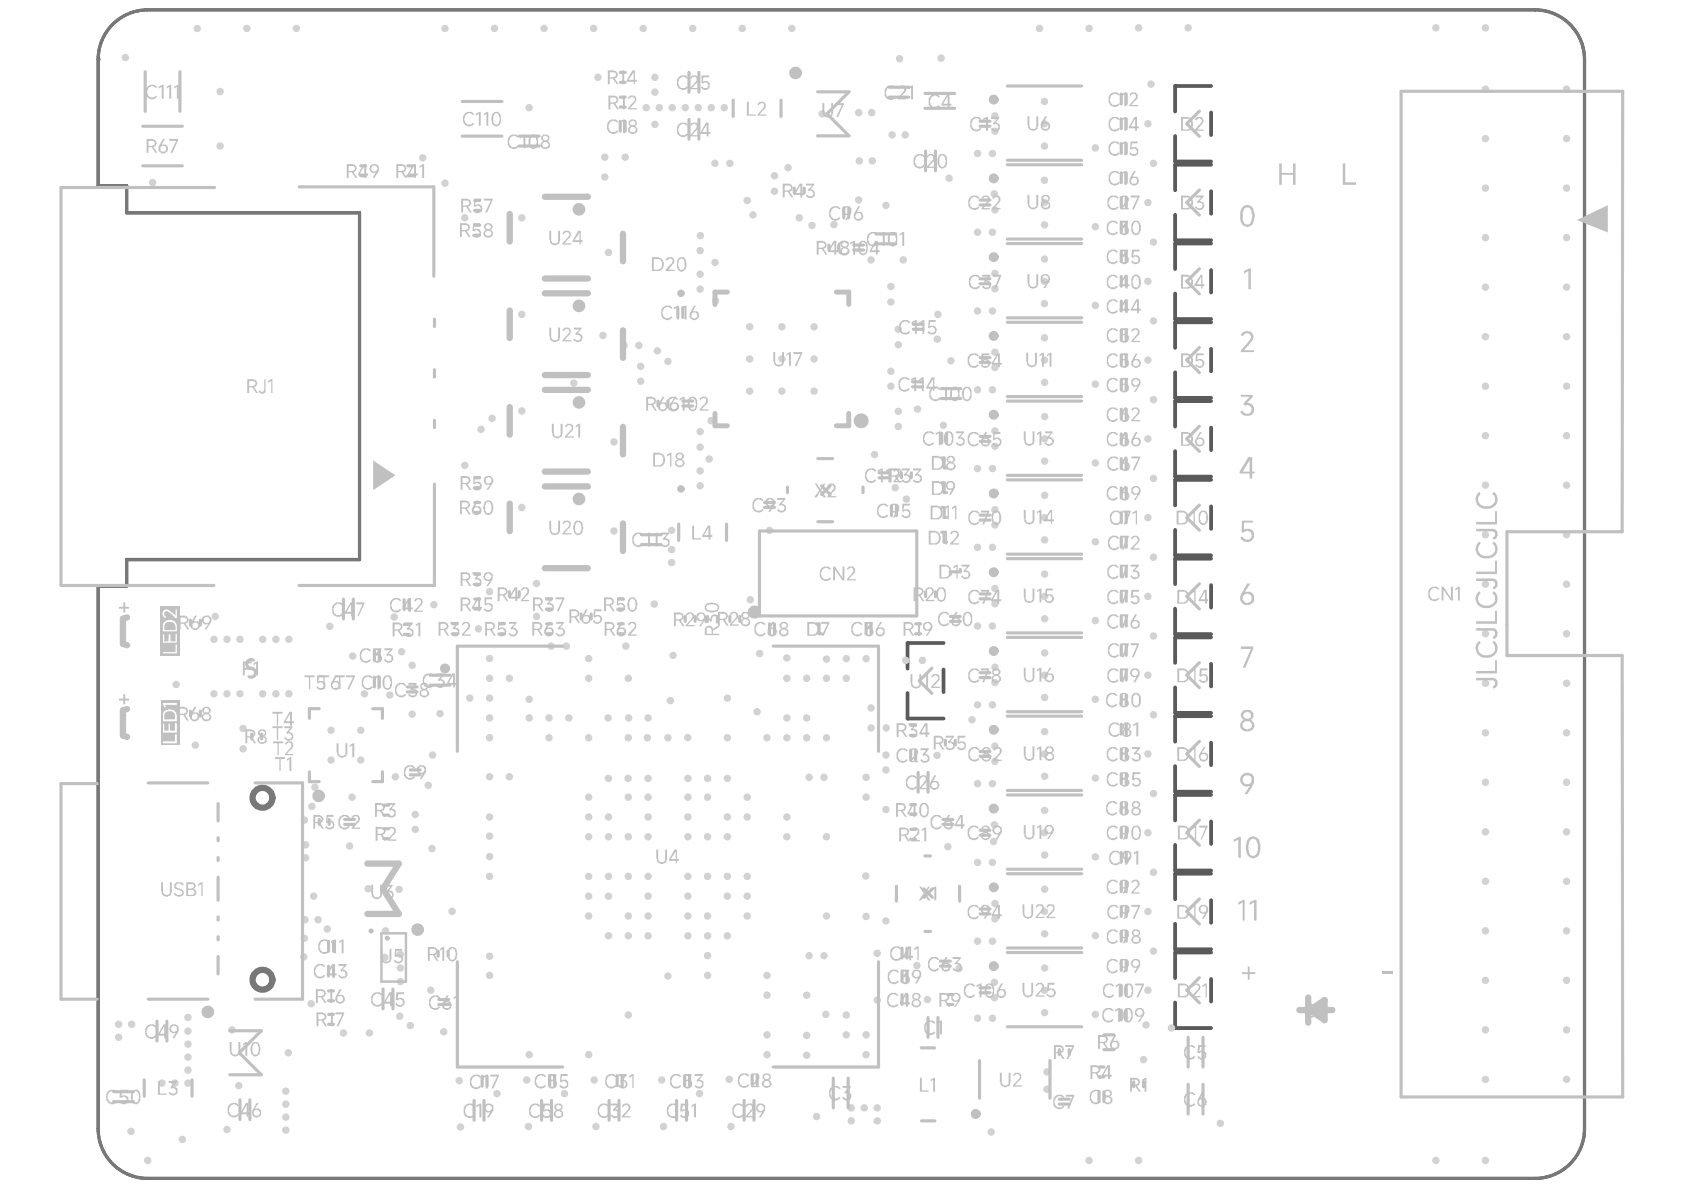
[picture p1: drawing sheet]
<svg xmlns="http://www.w3.org/2000/svg" width="297mm" height="210mm" viewBox="0 0 297 210" stroke-linecap="round" stroke-linejoin="round" font-family="sans-serif">
<g fill="none" stroke="#5a5a5a" stroke-width=".67">
<path d="M213.6 15.2h-6.3v4.5M213.6 19.8v4M207.3 37.9v4.5h6.3M207.3 24v4.5h6.3M213.6 29.1h-6.3v4.5M213.6 33.7v4M207.3 51.8v4.5h6.3M213.6 43h-6.3v4.5M213.6 56.8h-6.3v4.6M213.6 47.6v4M207.3 65.7v4.5h6.3M207.3 79.6v4.5h6.3"/>
<path d="M213.6 70.7h-6.3v4.5M213.6 61.5v4M213.6 75.4v4M207.3 93.5v4.5h6.3M213.6 84.6h-6.3v4.5M213.6 98.5h-6.3v4.5M213.6 89.3v4M166.4 113.4h-6.3v4.5M166.4 118.1v4M207.3 107.4v4.5h6.3M213.6 112.4h-6.3v4.5M213.6 103.2v4"/>
<path d="M213.6 117.1v4M160.1 122.2v4.5h6.3M207.3 121.3v4.5h6.3M207.3 135.1v4.6h6.3M213.6 126.3h-6.3v4.5M213.6 131v4M207.3 149v4.5h6.3M213.6 140.2h-6.3v4.5M213.6 154.1h-6.3v4.5M213.6 144.9v4M213.6 158.8v4M207.3 162.9v4.5h6.3"/>
<path d="M207.3 176.8v4.5h6.3M213.6 168h-6.3v4.5M213.6 172.7v4"/>
</g>
<path d="M22.3 98.7v4.7h-5v95.7" fill="none" stroke="#5a5a5a" stroke-width=".55"/>
<circle cx="22.3" cy="98.7" r=".28" fill="#5a5a5a"/>
<path d="M22.3 98.7h41.1v-61.2h-41.1v-4.8h-5v-22.2a8.7 8.7 0 0 1 8.8-8.8h244.7a8.7 8.7 0 0 1 8.7 8.8v188.6a8.7 8.7 0 0 1-8.7 8.8h-244.7a8.7 8.7 0 0 1-8.8-8.8" fill="none" stroke="#5a5a5a" stroke-width=".55"/>
<g fill="none" stroke="#5a5a5a" stroke-width=".18">
<circle cx="46.3" cy="140.7" r="1.75"/>
<circle cx="46.3" cy="172.8" r="1.75"/>
</g>
<path d="M17.3 10.5v22.2M22.3 103.3v.1h-5v95.7" fill="none" stroke="#787878" stroke-width=".55"/>
<circle cx="17.3" cy="10.5" r=".28" fill="#787878"/>
<path d="M17.3 10.5a8.7 8.7 0 0 1 8.8-8.8h244.7a8.7 8.7 0 0 1 8.7 8.8v188.6a8.7 8.7 0 0 1-8.7 8.8h-244.7a8.7 8.7 0 0 1-8.8-8.8M17.3 32.7h5v4.8h41.1v61.2h-41.1v4.6" fill="none" stroke="#787878" stroke-width=".55"/>
<g fill="none" stroke="#787878" stroke-width="1.1">
<circle cx="46.3" cy="140.7" r="1.75"/>
<circle cx="46.3" cy="172.8" r="1.75"/>
</g>
<g fill="none" stroke="#787878" stroke-width=".18">
<circle cx="46.3" cy="140.7" r="1.75"/>
<circle cx="46.3" cy="172.8" r="1.75"/>
</g>
<g fill="#d2d2d2">
<circle cx="110.3" cy="27.7" r=".66"/>
<circle cx="106.7" cy="27.7" r=".66"/>
<circle cx="106.7" cy="31.2" r=".66"/>
<circle cx="42.1" cy="191.5" r=".66"/>
<circle cx="32.2" cy="201" r=".66"/>
<circle cx="26.9" cy="32.2" r=".66"/>
<circle cx="22.1" cy="10.1" r=".66"/>
<circle cx="76.2" cy="149.7" r=".66"/>
<circle cx="76.3" cy="133.2" r=".66"/>
<circle cx="68" cy="164.2" r=".66"/>
<circle cx="79.7" cy="160.8" r=".66"/>
<circle cx="262" cy="190.4" r=".66"/>
<circle cx="262" cy="181.7" r=".66"/>
<circle cx="262" cy="172.9" r=".66"/>
<circle cx="262" cy="164.2" r=".66"/>
<circle cx="262" cy="155.5" r=".66"/>
<circle cx="262" cy="146.7" r=".66"/>
<circle cx="262" cy="138" r=".66"/>
<circle cx="262" cy="129.3" r=".66"/>
<circle cx="262" cy="120.5" r=".66"/>
<circle cx="262" cy="111.8" r=".66"/>
<circle cx="262" cy="103.1" r=".66"/>
<circle cx="262" cy="94.3" r=".66"/>
<circle cx="262" cy="85.6" r=".66"/>
<circle cx="262" cy="76.9" r=".66"/>
<circle cx="262" cy="68.1" r=".66"/>
<circle cx="262" cy="59.4" r=".66"/>
<circle cx="262" cy="50.7" r=".66"/>
<circle cx="262" cy="41.9" r=".66"/>
<circle cx="262" cy="33.2" r=".66"/>
<circle cx="262" cy="24.4" r=".66"/>
<circle cx="262" cy="15.7" r=".66"/>
<circle cx="200.8" cy="204.7" r=".66"/>
<circle cx="192.1" cy="204.7" r=".66"/>
<circle cx="262" cy="204.7" r=".66"/>
<circle cx="253.3" cy="204.7" r=".66"/>
<circle cx="200.8" cy="4.9" r=".66"/>
<circle cx="209.6" cy="4.9" r=".66"/>
<circle cx="253.3" cy="4.9" r=".66"/>
<circle cx="262" cy="4.9" r=".66"/>
<circle cx="276.3" cy="15.7" r=".66"/>
<circle cx="276.3" cy="24.4" r=".66"/>
<circle cx="276.3" cy="190.4" r=".66"/>
<circle cx="276.3" cy="181.7" r=".66"/>
<circle cx="276.3" cy="172.9" r=".66"/>
<circle cx="276.3" cy="164.2" r=".66"/>
<circle cx="276.3" cy="155.5" r=".66"/>
<circle cx="276.3" cy="146.7" r=".66"/>
<circle cx="276.3" cy="138" r=".66"/>
<circle cx="276.3" cy="129.3" r=".66"/>
<circle cx="276.3" cy="120.5" r=".66"/>
<circle cx="276.3" cy="111.8" r=".66"/>
<circle cx="276.3" cy="103.1" r=".66"/>
<circle cx="276.3" cy="94.3" r=".66"/>
<circle cx="276.3" cy="85.6" r=".66"/>
<circle cx="276.3" cy="76.9" r=".66"/>
<circle cx="276.3" cy="68.1" r=".66"/>
<circle cx="276.3" cy="59.4" r=".66"/>
<circle cx="276.3" cy="50.7" r=".66"/>
<circle cx="276.3" cy="41.9" r=".66"/>
<circle cx="276.3" cy="33.2" r=".66"/>
<circle cx="34.8" cy="5" r=".66"/>
<circle cx="43.5" cy="5" r=".66"/>
<circle cx="52.3" cy="5" r=".66"/>
<circle cx="78.5" cy="5" r=".66"/>
<circle cx="87.2" cy="5" r=".66"/>
<circle cx="96" cy="5" r=".66"/>
<circle cx="104.7" cy="5" r=".66"/>
<circle cx="113.4" cy="5" r=".66"/>
<circle cx="122.2" cy="5" r=".66"/>
<circle cx="130.9" cy="5" r=".66"/>
<circle cx="139.7" cy="5" r=".66"/>
<circle cx="183.4" cy="5" r=".66"/>
<circle cx="192.1" cy="5" r=".66"/>
<circle cx="26.1" cy="204.7" r=".66"/>
<circle cx="82" cy="38.4" r=".66"/>
<circle cx="40.9" cy="181.7" r=".66"/>
<circle cx="76" cy="174.7" r=".66"/>
<circle cx="53.9" cy="149" r=".66"/>
<circle cx="51" cy="122.4" r=".66"/>
<circle cx="48.7" cy="122.4" r=".66"/>
<circle cx="51" cy="112.8" r=".66"/>
<circle cx="48.7" cy="112.8" r=".66"/>
<circle cx="37.7" cy="112.8" r=".66"/>
<circle cx="42.3" cy="112.8" r=".66"/>
<circle cx="37.7" cy="122.4" r=".66"/>
<circle cx="42.3" cy="122.4" r=".66"/>
<circle cx="154.3" cy="80.2" r=".66"/>
<circle cx="137.9" cy="69" r=".66"/>
<circle cx="132.2" cy="69" r=".66"/>
<circle cx="143.6" cy="69" r=".66"/>
<circle cx="161.8" cy="72.2" r=".66"/>
<circle cx="158.5" cy="72.6" r=".66"/>
<circle cx="157.1" cy="68.1" r=".66"/>
<circle cx="157.1" cy="65.5" r=".66"/>
<circle cx="165.4" cy="55.5" r=".66"/>
<circle cx="123.5" cy="78.9" r=".66"/>
<circle cx="125.1" cy="81" r=".66"/>
<circle cx="57.7" cy="163.9" r=".66"/>
<circle cx="53.8" cy="162.2" r=".66"/>
<circle cx="154.7" cy="197.7" r=".66"/>
<circle cx="154.7" cy="195.4" r=".66"/>
<circle cx="152.4" cy="195.4" r=".66"/>
<circle cx="150.2" cy="195.4" r=".66"/>
<circle cx="159.7" cy="23.8" r=".66"/>
<circle cx="153.8" cy="19.9" r=".66"/>
<circle cx="153.9" cy="28.4" r=".66"/>
<circle cx="127.8" cy="19" r=".66"/>
<circle cx="125.5" cy="19" r=".66"/>
<circle cx="123.2" cy="19" r=".66"/>
<circle cx="120.9" cy="19" r=".66"/>
<circle cx="116.3" cy="19" r=".66"/>
<circle cx="114" cy="19" r=".66"/>
<circle cx="147.1" cy="39.6" r=".66"/>
<circle cx="86.4" cy="168.7" r=".66"/>
<circle cx="86.4" cy="172.1" r=".66"/>
<circle cx="72.4" cy="180.9" r=".66"/>
<circle cx="70.5" cy="179.3" r=".66"/>
<circle cx="20.9" cy="183" r=".66"/>
<circle cx="23.2" cy="180.7" r=".66"/>
<circle cx="28.6" cy="191" r=".66"/>
<circle cx="30.9" cy="191" r=".66"/>
<circle cx="33.2" cy="191" r=".66"/>
<circle cx="33.2" cy="179.5" r=".66"/>
<circle cx="33.2" cy="181.9" r=".66"/>
<circle cx="33.2" cy="184.2" r=".66"/>
<circle cx="33.2" cy="186.5" r=".66"/>
<circle cx="33.2" cy="188.8" r=".66"/>
<circle cx="50.4" cy="192.5" r=".66"/>
<circle cx="50.4" cy="194.8" r=".66"/>
<circle cx="50.4" cy="199.3" r=".66"/>
<circle cx="58.2" cy="110.5" r=".66"/>
<circle cx="31.1" cy="120.7" r=".66"/>
<circle cx="34.5" cy="131.4" r=".66"/>
<circle cx="38" cy="108.7" r=".66"/>
<circle cx="145.8" cy="161.6" r=".66"/>
<circle cx="123.4" cy="192.9" r=".66"/>
<circle cx="99.6" cy="192.9" r=".66"/>
<circle cx="145.7" cy="178.9" r=".66"/>
<circle cx="142.3" cy="186.1" r=".66"/>
<circle cx="117.8" cy="172.2" r=".66"/>
<circle cx="110.8" cy="179" r=".66"/>
<circle cx="69.5" cy="108.8" r=".66"/>
<circle cx="93.3" cy="126.6" r=".66"/>
<circle cx="89.8" cy="119.6" r=".66"/>
<circle cx="86.4" cy="116.2" r=".66"/>
<circle cx="93.3" cy="123.4" r=".66"/>
<circle cx="96.8" cy="130.1" r=".66"/>
<circle cx="96.8" cy="126.6" r=".66"/>
<circle cx="100.3" cy="126.6" r=".66"/>
<circle cx="154.7" cy="168.1" r=".66"/>
<circle cx="154.7" cy="176.4" r=".66"/>
<circle cx="78.3" cy="182" r=".66"/>
<circle cx="65.2" cy="182.2" r=".66"/>
<circle cx="54.9" cy="177.1" r=".66"/>
<circle cx="50.9" cy="185.7" r=".66"/>
<circle cx="101.2" cy="67.6" r=".66"/>
<circle cx="113" cy="64.6" r=".66"/>
<circle cx="113" cy="67.3" r=".66"/>
<circle cx="159.3" cy="45.8" r=".66"/>
<circle cx="153.6" cy="45.8" r=".66"/>
<circle cx="139" cy="29.6" r=".66"/>
<circle cx="74.6" cy="27.8" r=".66"/>
<circle cx="118.5" cy="96.9" r=".66"/>
<circle cx="118.5" cy="99.2" r=".66"/>
<circle cx="118.5" cy="93.5" r=".66"/>
<circle cx="166.4" cy="75" r=".66"/>
<circle cx="126.2" cy="53.1" r=".66"/>
<circle cx="106.3" cy="59.2" r=".66"/>
<circle cx="110.1" cy="60.9" r=".66"/>
<circle cx="112.7" cy="60.9" r=".66"/>
<circle cx="117.8" cy="63.8" r=".66"/>
<circle cx="116" cy="61.9" r=".66"/>
<circle cx="38.8" cy="16.2" r=".66"/>
<circle cx="38.8" cy="25.8" r=".66"/>
<circle cx="171.5" cy="127" r=".66"/>
<circle cx="174.8" cy="199.7" r=".66"/>
<circle cx="163.6" cy="176.3" r=".66"/>
<circle cx="144" cy="196.9" r=".66"/>
<circle cx="115.4" cy="106.5" r=".66"/>
<circle cx="94.7" cy="108.7" r=".66"/>
<circle cx="97.2" cy="114" r=".66"/>
<circle cx="99.9" cy="114" r=".66"/>
<circle cx="86.4" cy="104.4" r=".66"/>
<circle cx="76.5" cy="106.7" r=".66"/>
<circle cx="42.9" cy="128.5" r=".66"/>
<circle cx="75.5" cy="138.5" r=".66"/>
<circle cx="77.6" cy="125.9" r=".66"/>
<circle cx="72.7" cy="126" r=".66"/>
<circle cx="68.8" cy="122.6" r=".66"/>
<circle cx="62.2" cy="115.7" r=".66"/>
<circle cx="132.3" cy="105.8" r=".66"/>
<circle cx="133.5" cy="125.5" r=".66"/>
<circle cx="138.8" cy="116" r=".66"/>
<circle cx="134" cy="115.3" r=".66"/>
<circle cx="159.8" cy="116.5" r=".66"/>
<circle cx="162.7" cy="116.5" r=".66"/>
<circle cx="145.8" cy="116.3" r=".66"/>
<circle cx="175.1" cy="96.5" r=".66"/>
<circle cx="167.7" cy="63.6" r=".66"/>
<circle cx="165.3" cy="59.8" r=".66"/>
<circle cx="159.9" cy="88" r=".66"/>
<circle cx="157.9" cy="86" r=".66"/>
<circle cx="135.7" cy="93.6" r=".66"/>
<circle cx="108.3" cy="93.7" r=".66"/>
<circle cx="123.5" cy="83.1" r=".66"/>
<circle cx="123.5" cy="85.7" r=".66"/>
<circle cx="125.4" cy="74.2" r=".66"/>
<circle cx="108.3" cy="77.9" r=".66"/>
<circle cx="126.1" cy="46.3" r=".66"/>
<circle cx="123.5" cy="48.4" r=".66"/>
<circle cx="123.5" cy="51" r=".66"/>
<circle cx="123.5" cy="41.6" r=".66"/>
<circle cx="123.5" cy="44.2" r=".66"/>
<circle cx="107.3" cy="44.5" r=".66"/>
<circle cx="93.3" cy="19" r=".66"/>
<circle cx="115.5" cy="21.9" r=".66"/>
<circle cx="115.5" cy="13.6" r=".66"/>
<circle cx="115.5" cy="16.3" r=".66"/>
<circle cx="105.5" cy="13.6" r=".66"/>
<circle cx="145" cy="20.1" r=".66"/>
<circle cx="158.7" cy="10.4" r=".66"/>
<circle cx="166" cy="10.3" r=".66"/>
<circle cx="167.4" cy="31.4" r=".66"/>
<circle cx="156.3" cy="36.2" r=".66"/>
<circle cx="151.5" cy="35.3" r=".66"/>
<circle cx="215.3" cy="198.1" r=".66"/>
<circle cx="206.6" cy="181.3" r=".66"/>
<circle cx="40" cy="199.2" r=".66"/>
<circle cx="20.9" cy="180.7" r=".66"/>
<circle cx="23.1" cy="199.6" r=".66"/>
<circle cx="128.9" cy="198.7" r=".66"/>
<circle cx="117" cy="198.7" r=".66"/>
<circle cx="105.1" cy="198.7" r=".66"/>
<circle cx="93.2" cy="198.7" r=".66"/>
<circle cx="81.2" cy="198.8" r=".66"/>
<circle cx="128.6" cy="190.4" r=".66"/>
<circle cx="116.7" cy="190.5" r=".66"/>
<circle cx="104.8" cy="190.5" r=".66"/>
<circle cx="92.9" cy="190.5" r=".66"/>
<circle cx="81" cy="190.6" r=".66"/>
<circle cx="60.6" cy="182.2" r=".66"/>
<circle cx="67.9" cy="168.9" r=".66"/>
<circle cx="53.7" cy="165.5" r=".66"/>
<circle cx="53.6" cy="168.8" r=".66"/>
<circle cx="70.4" cy="156.9" r=".66"/>
<circle cx="61.7" cy="149.2" r=".66"/>
<circle cx="55" cy="142.2" r=".66"/>
<circle cx="53.7" cy="144.6" r=".66"/>
<circle cx="118.6" cy="19" r=".66"/>
<circle cx="202.5" cy="174.7" r=".66"/>
<circle cx="202.5" cy="160.8" r=".66"/>
<circle cx="202.5" cy="146.9" r=".66"/>
<circle cx="202.5" cy="133" r=".66"/>
<circle cx="202.5" cy="119.1" r=".66"/>
<circle cx="202.5" cy="105.2" r=".66"/>
<circle cx="202.5" cy="91.3" r=".66"/>
<circle cx="202.5" cy="77.4" r=".66"/>
<circle cx="202.5" cy="63.5" r=".66"/>
<circle cx="202.5" cy="49.6" r=".66"/>
<circle cx="202.5" cy="35.7" r=".66"/>
<circle cx="202.5" cy="21.8" r=".66"/>
<circle cx="157.4" cy="23.8" r=".66"/>
<circle cx="151.5" cy="19.9" r=".66"/>
<circle cx="151.6" cy="28.4" r=".66"/>
<circle cx="87.7" cy="192.9" r=".66"/>
<circle cx="169.2" cy="170.9" r=".66"/>
<circle cx="161.7" cy="170.3" r=".66"/>
<circle cx="46.3" cy="112.8" r=".66"/>
<circle cx="46.3" cy="122.4" r=".66"/>
<circle cx="40" cy="112.8" r=".66"/>
<circle cx="40" cy="122.4" r=".66"/>
<circle cx="86.4" cy="130.1" r=".66"/>
<circle cx="82.9" cy="123.1" r=".66"/>
<circle cx="42.9" cy="132.1" r=".66"/>
<circle cx="70.8" cy="115" r=".66"/>
<circle cx="72.7" cy="117.4" r=".66"/>
<circle cx="84.4" cy="110.9" r=".66"/>
<circle cx="64.3" cy="122.4" r=".66"/>
<circle cx="58.4" cy="128.8" r=".66"/>
<circle cx="63.6" cy="128.8" r=".66"/>
<circle cx="63.6" cy="134.1" r=".66"/>
<circle cx="58.4" cy="134.1" r=".66"/>
<circle cx="69.7" cy="137" r=".66"/>
<circle cx="55.5" cy="138.9" r=".66"/>
<circle cx="86.4" cy="154.6" r=".66"/>
<circle cx="86.4" cy="151.1" r=".66"/>
<circle cx="73.2" cy="143.7" r=".66"/>
<circle cx="73.2" cy="146.3" r=".66"/>
<circle cx="86.4" cy="147.5" r=".66"/>
<circle cx="86.4" cy="144.1" r=".66"/>
<circle cx="89.8" cy="137" r=".66"/>
<circle cx="86.4" cy="137" r=".66"/>
<circle cx="55.3" cy="158.1" r=".66"/>
<circle cx="128.3" cy="130.1" r=".66"/>
<circle cx="128.3" cy="123.1" r=".66"/>
<circle cx="62.1" cy="140.6" r=".66"/>
<circle cx="53.9" cy="151.3" r=".66"/>
<circle cx="70.6" cy="173.1" r=".66"/>
<circle cx="70.6" cy="170.7" r=".66"/>
<circle cx="70.6" cy="168.3" r=".66"/>
<circle cx="64.9" cy="156.8" r=".66"/>
<circle cx="56.1" cy="162.2" r=".66"/>
<circle cx="50.4" cy="197.1" r=".66"/>
<circle cx="150.2" cy="197.7" r=".66"/>
<circle cx="152.8" cy="186" r=".66"/>
<circle cx="135.3" cy="182.5" r=".66"/>
<circle cx="135.3" cy="186" r=".66"/>
<circle cx="142.3" cy="182.6" r=".66"/>
<circle cx="145.8" cy="147.6" r=".66"/>
<circle cx="145.3" cy="137.1" r=".66"/>
<circle cx="142.7" cy="137.1" r=".66"/>
<circle cx="152.8" cy="137.1" r=".66"/>
<circle cx="153.6" cy="124.9" r=".66"/>
<circle cx="153.6" cy="128.4" r=".66"/>
<circle cx="138.8" cy="119.6" r=".66"/>
<circle cx="142.3" cy="119.6" r=".66"/>
<circle cx="142.3" cy="126.6" r=".66"/>
<circle cx="138.8" cy="126.6" r=".66"/>
<circle cx="135.3" cy="130.1" r=".66"/>
<circle cx="138.8" cy="130.1" r=".66"/>
<circle cx="138.8" cy="144.1" r=".66"/>
<circle cx="138.8" cy="147.6" r=".66"/>
<circle cx="128.3" cy="137.3" r=".66"/>
<circle cx="110.8" cy="137.3" r=".66"/>
<circle cx="107.3" cy="137.3" r=".66"/>
<circle cx="121.3" cy="137.3" r=".66"/>
<circle cx="124.8" cy="137.3" r=".66"/>
<circle cx="172.4" cy="96.5" r=".66"/>
<circle cx="152.8" cy="116.2" r=".66"/>
<circle cx="149.3" cy="116.2" r=".66"/>
<circle cx="175.4" cy="145.5" r=".66"/>
<circle cx="175.4" cy="173.3" r=".66"/>
<circle cx="175.1" cy="152.1" r=".66"/>
<circle cx="175.4" cy="176" r=".66"/>
<circle cx="172.4" cy="152.1" r=".66"/>
<circle cx="172.4" cy="179.6" r=".66"/>
<circle cx="175.1" cy="179.6" r=".66"/>
<circle cx="175.3" cy="148.4" r=".66"/>
<circle cx="184.3" cy="178.6" r=".66"/>
<circle cx="184.3" cy="164.7" r=".66"/>
<circle cx="184.3" cy="123" r=".66"/>
<circle cx="184.3" cy="156.8" r=".66"/>
<circle cx="184.3" cy="101.3" r=".66"/>
<circle cx="184.3" cy="95.2" r=".66"/>
<circle cx="184.3" cy="129.1" r=".66"/>
<circle cx="184.3" cy="115.2" r=".66"/>
<circle cx="184.3" cy="170.7" r=".66"/>
<circle cx="184.3" cy="87.4" r=".66"/>
<circle cx="184.3" cy="143" r=".66"/>
<circle cx="184.3" cy="150.8" r=".66"/>
<circle cx="184.3" cy="136.9" r=".66"/>
<circle cx="184.3" cy="109.1" r=".66"/>
<circle cx="184.3" cy="81.3" r=".66"/>
<circle cx="184.3" cy="73.5" r=".66"/>
<circle cx="184.3" cy="67.4" r=".66"/>
<circle cx="175.5" cy="78.7" r=".66"/>
<circle cx="175.5" cy="76" r=".66"/>
<circle cx="175.5" cy="62.1" r=".66"/>
<circle cx="110.4" cy="114" r=".66"/>
<circle cx="136.6" cy="31" r=".66"/>
<circle cx="94.6" cy="102.9" r=".66"/>
<circle cx="78.5" cy="32.3" r=".66"/>
<circle cx="118.7" cy="115.6" r=".66"/>
<circle cx="132.8" cy="37.9" r=".66"/>
<circle cx="131.8" cy="35.4" r=".66"/>
<circle cx="118.3" cy="123.6" r=".66"/>
<circle cx="110.8" cy="130.1" r=".66"/>
<circle cx="136.6" cy="33.7" r=".66"/>
<circle cx="114.2" cy="130.1" r=".66"/>
<circle cx="114.3" cy="126.6" r=".66"/>
<circle cx="126.1" cy="28.8" r=".66"/>
<circle cx="110.9" cy="126.6" r=".66"/>
<circle cx="128.7" cy="28.8" r=".66"/>
<circle cx="123.5" cy="76.1" r=".66"/>
<circle cx="110.8" cy="119.6" r=".66"/>
<circle cx="103.8" cy="119.6" r=".66"/>
<circle cx="103.8" cy="116.2" r=".66"/>
<circle cx="156.3" cy="128.4" r=".66"/>
<circle cx="175.1" cy="110.4" r=".66"/>
<circle cx="172.4" cy="110.4" r=".66"/>
<circle cx="142.3" cy="130.1" r=".66"/>
<circle cx="165.3" cy="133.2" r=".66"/>
<circle cx="156.3" cy="133.2" r=".66"/>
<circle cx="156.3" cy="135.8" r=".66"/>
<circle cx="156.3" cy="142.8" r=".66"/>
<circle cx="152.7" cy="154.5" r=".66"/>
<circle cx="167.2" cy="149.3" r=".66"/>
<circle cx="156.3" cy="162.4" r=".66"/>
<circle cx="201.7" cy="186.9" r=".66"/>
<circle cx="184.7" cy="192.1" r=".66"/>
<circle cx="184.7" cy="189.1" r=".66"/>
<circle cx="202.1" cy="180.8" r=".66"/>
<circle cx="121.3" cy="130.1" r=".66"/>
<circle cx="114.3" cy="137.3" r=".66"/>
<circle cx="172.4" cy="82.6" r=".66"/>
<circle cx="175.5" cy="92.6" r=".66"/>
<circle cx="175.5" cy="89.9" r=".66"/>
<circle cx="175.5" cy="64.8" r=".66"/>
<circle cx="175.1" cy="54.9" r=".66"/>
<circle cx="184.2" cy="39.7" r=".66"/>
<circle cx="145.8" cy="119.6" r=".66"/>
<circle cx="175.5" cy="103.8" r=".66"/>
<circle cx="175.5" cy="106.5" r=".66"/>
<circle cx="175.5" cy="117.7" r=".66"/>
<circle cx="142.7" cy="168.6" r=".66"/>
<circle cx="145.4" cy="168.6" r=".66"/>
<circle cx="86.4" cy="126.6" r=".66"/>
<circle cx="86.4" cy="123.1" r=".66"/>
<circle cx="135.3" cy="175.5" r=".66"/>
<circle cx="135.3" cy="172.1" r=".66"/>
<circle cx="145.8" cy="130.1" r=".66"/>
<circle cx="175.5" cy="134.3" r=".66"/>
<circle cx="175.5" cy="159.4" r=".66"/>
<circle cx="175.5" cy="162.1" r=".66"/>
<circle cx="172.4" cy="27.1" r=".66"/>
<circle cx="172.4" cy="41" r=".66"/>
<circle cx="172.4" cy="54.9" r=".66"/>
<circle cx="172.4" cy="68.8" r=".66"/>
<circle cx="172.4" cy="124.3" r=".66"/>
<circle cx="172.4" cy="138.2" r=".66"/>
<circle cx="172.4" cy="166" r=".66"/>
<circle cx="175.5" cy="131.6" r=".66"/>
<circle cx="175.5" cy="48.2" r=".66"/>
<circle cx="175.4" cy="34.2" r=".66"/>
<circle cx="175.5" cy="20.4" r=".66"/>
<circle cx="82" cy="82.1" r=".66"/>
<circle cx="92" cy="38.4" r=".66"/>
<circle cx="92" cy="55.5" r=".66"/>
<circle cx="92" cy="72.5" r=".66"/>
<circle cx="92" cy="89.5" r=".66"/>
<circle cx="143.2" cy="39.8" r=".66"/>
<circle cx="141" cy="38.4" r=".66"/>
<circle cx="117.8" cy="130.1" r=".66"/>
<circle cx="107.3" cy="126.6" r=".66"/>
<circle cx="121.3" cy="158.1" r=".66"/>
<circle cx="121.3" cy="147.6" r=".66"/>
<circle cx="121.3" cy="154.6" r=".66"/>
<circle cx="121.3" cy="144.1" r=".66"/>
<circle cx="121.3" cy="140.6" r=".66"/>
<circle cx="121.3" cy="165.1" r=".66"/>
<circle cx="121.3" cy="161.6" r=".66"/>
<circle cx="124.8" cy="168.6" r=".66"/>
<circle cx="124.8" cy="172.1" r=".66"/>
<circle cx="152.8" cy="140.6" r=".66"/>
<circle cx="152.8" cy="182.5" r=".66"/>
<circle cx="175.1" cy="27.1" r=".66"/>
<circle cx="175.1" cy="41" r=".66"/>
<circle cx="175.1" cy="68.8" r=".66"/>
<circle cx="175.1" cy="82.6" r=".66"/>
<circle cx="175.1" cy="124.3" r=".66"/>
<circle cx="175.1" cy="138.2" r=".66"/>
<circle cx="175.1" cy="166" r=".66"/>
<circle cx="149.3" cy="182.5" r=".66"/>
<circle cx="175.5" cy="23.1" r=".66"/>
<circle cx="175.5" cy="37" r=".66"/>
<circle cx="175.5" cy="50.9" r=".66"/>
<circle cx="175.5" cy="120.4" r=".66"/>
<circle cx="203.5" cy="112.2" r=".66"/>
<circle cx="203" cy="14.8" r=".66"/>
<circle cx="203.5" cy="167.8" r=".66"/>
<circle cx="203.5" cy="153.9" r=".66"/>
<circle cx="203.5" cy="140" r=".66"/>
<circle cx="203.5" cy="126.1" r=".66"/>
<circle cx="203.5" cy="98.3" r=".66"/>
<circle cx="203.5" cy="84.4" r=".66"/>
<circle cx="203.5" cy="70.5" r=".66"/>
<circle cx="203.5" cy="56.6" r=".66"/>
<circle cx="203.5" cy="42.7" r=".66"/>
<circle cx="203.5" cy="28.8" r=".66"/>
<circle cx="149.3" cy="119.6" r=".66"/>
<circle cx="103.8" cy="186" r=".66"/>
<circle cx="93.3" cy="186" r=".66"/>
<circle cx="149.3" cy="179" r=".66"/>
<circle cx="142.3" cy="175.5" r=".66"/>
<circle cx="86.4" cy="119.6" r=".66"/>
<circle cx="184.2" cy="174.7" r=".66"/>
<circle cx="184.2" cy="160.8" r=".66"/>
<circle cx="184.2" cy="146.9" r=".66"/>
<circle cx="184.2" cy="133" r=".66"/>
<circle cx="184.2" cy="119.1" r=".66"/>
<circle cx="184.2" cy="105.2" r=".66"/>
<circle cx="184.2" cy="91.3" r=".66"/>
<circle cx="184.2" cy="77.4" r=".66"/>
<circle cx="184.2" cy="63.5" r=".66"/>
<circle cx="184.2" cy="59.6" r=".66"/>
<circle cx="184.2" cy="49.6" r=".66"/>
<circle cx="184.2" cy="45.7" r=".66"/>
<circle cx="184.2" cy="53.5" r=".66"/>
<circle cx="184.2" cy="35.7" r=".66"/>
<circle cx="184.2" cy="31.8" r=".66"/>
<circle cx="184.2" cy="25.8" r=".66"/>
<circle cx="184.2" cy="17.9" r=".66"/>
<circle cx="184.2" cy="21.8" r=".66"/>
<circle cx="143.6" cy="57.6" r=".66"/>
<circle cx="137.9" cy="57.6" r=".66"/>
<circle cx="132.2" cy="57.6" r=".66"/>
<circle cx="143.6" cy="63.3" r=".66"/>
<circle cx="132.2" cy="63.3" r=".66"/>
<circle cx="137.9" cy="63.3" r=".66"/>
<circle cx="124.8" cy="161.6" r=".66"/>
<circle cx="128.3" cy="165.1" r=".66"/>
<circle cx="124.8" cy="165.1" r=".66"/>
<circle cx="131.8" cy="161.6" r=".66"/>
<circle cx="131.8" cy="158.1" r=".66"/>
<circle cx="128.3" cy="158.1" r=".66"/>
<circle cx="131.8" cy="154.6" r=".66"/>
<circle cx="128.3" cy="154.6" r=".66"/>
<circle cx="124.8" cy="154.6" r=".66"/>
<circle cx="131.8" cy="140.6" r=".66"/>
<circle cx="128.3" cy="144.1" r=".66"/>
<circle cx="131.8" cy="144.1" r=".66"/>
<circle cx="128.3" cy="147.6" r=".66"/>
<circle cx="124.8" cy="147.6" r=".66"/>
<circle cx="124.8" cy="140.6" r=".66"/>
<circle cx="114.3" cy="140.6" r=".66"/>
<circle cx="110.8" cy="140.6" r=".66"/>
<circle cx="103.8" cy="140.6" r=".66"/>
<circle cx="107.3" cy="144.1" r=".66"/>
<circle cx="103.8" cy="144.1" r=".66"/>
<circle cx="103.8" cy="147.6" r=".66"/>
<circle cx="107.3" cy="147.6" r=".66"/>
<circle cx="110.8" cy="147.6" r=".66"/>
<circle cx="114.3" cy="144.1" r=".66"/>
<circle cx="114.3" cy="147.6" r=".66"/>
<circle cx="114.3" cy="158.1" r=".66"/>
<circle cx="114.3" cy="161.6" r=".66"/>
<circle cx="114.3" cy="165.1" r=".66"/>
<circle cx="110.8" cy="165.1" r=".66"/>
<circle cx="110.8" cy="161.6" r=".66"/>
<circle cx="107.3" cy="165.1" r=".66"/>
<circle cx="103.8" cy="161.6" r=".66"/>
<circle cx="103.8" cy="158.1" r=".66"/>
<circle cx="107.3" cy="158.1" r=".66"/>
<circle cx="103.8" cy="154.6" r=".66"/>
<circle cx="107.3" cy="154.6" r=".66"/>
<circle cx="110.8" cy="154.6" r=".66"/>
<circle cx="114.3" cy="154.6" r=".66"/>
<circle cx="103.8" cy="130.1" r=".66"/>
<circle cx="152.8" cy="161.7" r=".66"/>
<circle cx="193.2" cy="40" r=".66"/>
<circle cx="193.2" cy="178.9" r=".66"/>
<circle cx="193.2" cy="165" r=".66"/>
<circle cx="193.2" cy="151.1" r=".66"/>
<circle cx="193.2" cy="137.2" r=".66"/>
<circle cx="193.2" cy="123.4" r=".66"/>
<circle cx="193.2" cy="109.5" r=".66"/>
<circle cx="193.2" cy="95.6" r=".66"/>
<circle cx="193.2" cy="81.7" r=".66"/>
<circle cx="193.2" cy="67.8" r=".66"/>
<circle cx="193.2" cy="53.9" r=".66"/>
<circle cx="158.5" cy="75.2" r=".66"/>
<circle cx="158.5" cy="60.8" r=".66"/>
<circle cx="158.5" cy="58.1" r=".66"/>
<circle cx="157.1" cy="50.5" r=".66"/>
<circle cx="157.1" cy="53.3" r=".66"/>
<circle cx="193.2" cy="26.1" r=".66"/>
<circle cx="84.9" cy="75.7" r=".66"/>
<circle cx="86.8" cy="73.8" r=".66"/>
</g>
<g fill="#c0c0c0">
<path d="M231.1 178.2l2.5-1.8v3.5z"/>
<path d="M65.8 81.2l3.9 2.6-3.9 2.7z"/>
<path d="M278.1 38.8l5.5-2.6v4.8z"/>
</g>
<g fill="none" stroke="#c0c0c0" stroke-width="1.1">
<path d="M89.9 37.7v4.9M96.1 34.7h7.6M89.9 54.8v4.8M96.1 49.1h7.6M96.1 51.7h7.6M109.9 41.2v4.9M109.9 58.3v4.8M89.9 71.8v4.9M96.1 66.2h7.6M96.1 68.8h7.6M109.9 75.3v4.9M89.9 88.8v4.9"/>
<path d="M96.1 83.2h7.6M96.1 85.8h7.6M109.9 92.3v4.9M22.4 108.9l-.7 .2v4.5l.7 .2M96.1 100.2h7.6M22.4 125.1l-.7 .2v4.4l.7 .3M64.8 152.3h5.5l-2.7 4.5 2.7 4.4h-5.5M229.2 178.2h1.4M230.8 175.9v4.5M231.1 178.2l2.5-1.8v3.5zM233.6 178.2h1.4"/>
</g>
<g fill="none" stroke="#c0c0c0" stroke-width=".55">
<path d="M25.6 12.7v6.9M31.7 12.7v6.9M81.5 17.9h7M109.4 17.1h.9M109.4 18.9h.9M109.4 12.8h.9M109.4 14.5h.9M121.5 12.8v3.5M123.3 12.8v3.5M129.3 17.7v2.8M137.8 17.7v2.8M144.2 16.2h5.6l-3.9 3.9 3.9 3.9h-5.6"/>
<path d="M156.8 17.1h3.5M156.8 15.4h3.5M163.2 16.5h5.2M163.2 19.1h5.2M177.7 15.2h13.1M197.8 16.6v1.7M198.7 16.6v1.7M211.6 19.6l-2.3 2.2 2.3 2.2M247.1 16.1h39.1l-.1 77.7h-20.3v21.8h20.3l.1 77.9h-39.1zM25.2 22.3h7M25.2 29.3h7M37.9 33.1h-27.1v70.2h26.9"/>
<path d="M52.8 33h23.7v15.7M63.6 29.3h.9M63.6 31h.9M71.9 29.3h.9M71.9 31h.9M81.5 24h7M83.7 39.7h.9M83.7 37.1h.9M83.7 35.4h.9M91.6 24h3.5M91.6 25.8h3.5M109.4 21.4v1.7"/>
<path d="M110.3 21.4v1.7M121.5 21.1v3.5M123.3 21.1v3.5M140.1 33.2v.9M141.8 33.2v.9M148.8 36.7v1.7M149.7 36.7v1.7M163.3 26.6v3.5M165 26.6v3.5M172.9 22.3h1.7M172.9 21.4h1.7M172.9 35.3h1.7"/>
<path d="M172.9 36.2h1.7M177.7 28.3h13.1M177.7 29.1h13.1M197.8 21v1.7M197.8 25.3v1.8M197.8 30.5v1.7M197.8 34.9v1.7M197.8 39.2v1.8M198.7 21v1.7M198.7 25.3v1.8M198.7 30.5v1.7M198.7 34.9v1.7"/>
<path d="M198.7 39.2v1.8M211.6 33.5l-2.3 2.2 2.3 2.2M76.6 56.3v1.3M83.7 41.5h.9M119.6 54.3v1.7M120.4 54.3v1.7M146.2 43.2v.9M148 43.2v.9M150.6 43.2h1.7M150.6 44.1h1.7M154.5 43h3.5M154.5 41.3h3.5"/>
<path d="M161.1 58.1h1.7M161.1 57.2h1.7M172.9 49.2h1.7M172.9 50.1h1.7M177.7 43h13.1M177.7 56.1h13.1M177.7 42.2h13.1M177.7 56.9h13.1M197.8 44.4v1.7M197.8 48.7v1.8M197.8 53.1v1.8M197.8 58.3v1.7"/>
<path d="M198.7 44.4v1.7M198.7 48.7v1.8M198.7 53.1v1.8M198.7 58.3v1.7M211.6 47.4l-2.3 2.2 2.3 2.2M76.6 65.2v1.3M76.6 74.1v1.3M116.1 70.7v.9M117.8 70.7v.9M120.4 70.7h1.8M120.4 71.6h1.8M161 68.2h1.7"/>
<path d="M161 67.4h1.7M166 70.3h3.5M166 68.6h3.5M166.1 76.4v1.8M167 76.4v1.8M172.9 63.1h1.7M172.9 64h1.7M172.9 77h1.7M172.9 77.8h1.7M177.7 70h13.1M177.7 70.7h13.1M197.8 62.6v1.8"/>
<path d="M197.8 67v1.8M197.8 72.2v1.7M197.8 76.5v1.8M198.7 62.6v1.8M198.7 67v1.8M198.7 72.2v1.7M198.7 76.5v1.8M211.6 61.3l-2.3 2.2 2.3 2.2M211.6 75.2l-2.3 2.2 2.3 2.2M76.6 85.4v17.9h-23.9M83.7 88.6h.9M83.7 84.3h.9"/>
<path d="M83.7 90.4h.9M83.7 86h.9M113.1 96.1h3.5M113.1 94.3h3.5M119.7 92.4v2.9M128.2 92.4v2.9M134 93.7h27.7v14.9h-27.7zM134.9 89.5h1.7M134.9 88.6h1.7M138.9 85.9v1M144.3 80.9h2.6M144.3 92h2.6"/>
<path d="M144.9 85.7l1.5 1.5M146.4 85.7l-1.5 1.5M152.2 85.9v1M155.1 83.4h1.7M155.1 84.3h1.7M157.3 89.2v1.7M158.1 89.2v1.7M159 83.4v.9M160.7 83.4v.9M166.1 89.5h.4v1.8h.5M166.1 80.8h.4v1.7h.5M166.1 85.1h.4v1.8h.5"/>
<path d="M166.1 93.9h.4v1.7h.5M172.9 90.9h1.7M172.9 91.7h1.7M177.7 83.8h13.1M177.7 97.7h13.1M177.7 84.6h13.1M177.7 98.5h13.1M197.8 80.9v1.7M197.8 86.1v1.7M197.8 90.4v1.8M197.8 94.8v1.7M197.8 100v1.7"/>
<path d="M198.7 80.9v1.7M198.7 86.1v1.7M198.7 90.4v1.8M198.7 94.8v1.7M198.7 100v1.7M211.6 89.1l-2.3 2.2 2.3 2.2M33.6 109.4v.9M35.3 109.4v.9M60.6 105.7v3.5M62.3 105.7v3.5M66 114.7v1.8M66 119.4v1.8"/>
<path d="M66.9 114.7v1.8M66.9 119.4v1.8M71.3 105.8v1.7M71.3 111.9h.9M71.3 110.2h.9M72.2 105.8v1.7M75.9 119.1h3.5M79.8 110h.9M79.8 111.8h.9M83.7 105.7h.9M83.7 107.4h.9M83.7 103.1h.9"/>
<path d="M83.7 101.3h.9M88.1 110h.9M88.1 111.8h.9M89.8 104.4v.8M91.6 104.4v.8M96.4 110h.9M96.4 111.8h.9M96.4 105.7h.9M96.4 107.4h.9M99.2 114h-18.5v18.5M102.5 108.3v.9M104.3 108.3v.9"/>
<path d="M109.1 110h.9M109.1 111.8h.9M109.1 105.7h.9M109.1 107.4h.9M120.9 108.7v.9M122.6 108.7v.9M124.8 108.7v.9M126.6 108.7v.9M128.7 108.7v.9M130.5 108.7v.9M135.7 110v1.8M136.4 114h18.6v18.5"/>
<path d="M136.6 110v1.8M144 110h.5v1.8h.4M152.8 110v1.8M153.6 110v1.8M161.5 110h.9M161.5 111.8h.9M163.3 104.4v.8M164.4 117.9l-2.3 2.2 2.3 2.2M165 104.4v.8M167.6 108.7h1.8M167.6 109.6h1.8M169.4 100.4v.5h-1.8v.4"/>
<path d="M172.9 104.8h1.7M172.9 105.6h1.7M172.9 118.7h1.7M172.9 119.5h1.7M177.7 111.6h13.1M177.7 112.4h13.1M197.8 104.3v1.8M197.8 108.7v1.7M197.8 113.9v1.7M197.8 118.2v1.8M198.7 104.3v1.8M198.7 108.7v1.7"/>
<path d="M198.7 113.9v1.7M198.7 118.2v1.8M211.6 103l-2.3 2.2 2.3 2.2M211.6 116.9l-2.3 2.2 2.3 2.2M17.1 138.2h-6.3v38h6.3M26.1 138.1h10.5M33.6 125.4v.9M35.3 125.4v.9M44.4 129.5v.8M45 138.1h8.4v38.1h-8.4M46.2 129.5v.8M54.6 136.2v1.7h1.7"/>
<path d="M56.3 125h-1.7v1.7M65.7 125h1.8v1.7M67.5 136.1v1.8h-1.8M71.8 122.1h1.8M71.8 121.2h1.8M72.4 135.8h1.7M72.4 136.7h1.7M75.9 120.8h3.5M160.6 132.3v1.8M160.6 129.7h.9M160.6 127.9h.9M161.5 132.3v1.8"/>
<path d="M161.9 136.2v3.5M163.7 136.2v3.5M166.8 130.6v.8M168.5 130.6v.8M172.9 132.5h1.7M172.9 133.4h1.7M177.7 125.5h13.1M177.7 139.4h13.1M177.7 126.3h13.1M197.8 122.6v1.7M197.8 127.7v1.8M197.8 132.1v1.8"/>
<path d="M197.8 136.5v1.7M198.7 122.6v1.7M198.7 127.7v1.8M198.7 132.1v1.8M198.7 136.5v1.7M211.6 130.8l-2.3 2.2 2.3 2.2M38.5 141.7v3.1M38.5 147.8v.5M38.5 151.3v.5M38.5 154.7v4.1M56.3 144.5v.9M58.1 144.5v.9"/>
<path d="M60.8 144.5h1.7M60.8 145.4h1.7M67.7 147.9h.8M67.7 146.2h.8M67.7 143.8h.8M67.7 142h.8M158.1 156.3v2.7M160.6 148h.9M160.6 146.3h.9M160.6 143.7h.9M160.6 141.9h.9M162.9 156.8l1.6 1.5"/>
<path d="M163.2 151h.9M164.5 156.8l-1.6 1.5M166.3 144.5h1.8M166.3 145.4h1.8M169.3 156.3v2.7M172.9 146.4h1.7M172.9 147.3h1.7M177.7 153.3h13.1M177.7 140.2h13.1M177.7 154.1h13.1M197.8 141.6v1.8M197.8 146v1.8"/>
<path d="M197.8 150.4v1.7M197.8 155.5v1.8M197.8 159.9v1.7M198.7 141.6v1.8M198.7 146v1.8M198.7 150.4v1.7M198.7 155.5v1.8M198.7 159.9v1.7M211.6 144.7l-2.3 2.2 2.3 2.2M211.6 158.6l-2.3 2.2 2.3 2.2M26.2 176.2h10.5M38.5 161.7v.6"/>
<path d="M38.5 165.2v.6M38.5 168.7v3.1M58 178.9h.8M58 166v1.8M58 170.4v1.8M58 176.5h.8M58 174.8h.8M58.8 166v1.8M58.8 170.4v1.8M67.6 174.5v3.4M69.3 174.5v3.4M77.3 167.8v.9"/>
<path d="M77.4 177.2h1.7M77.4 176.3h1.7M79 167.8v.9M80.7 169.6v18.6h18.5M155 169.6v18.6h-18.6M159.1 167.2v1.8M159.1 171.4v1.7M159.1 175.4v1.8M160 167.2v1.8M160 171.4v1.7M160 175.4v1.8M163.2 164.3h.9"/>
<path d="M163.7 179.5v3.5M165.4 179.5v3.5M165.9 169.5h1.7M165.9 170.4h1.7M167.2 177.2h.9M167.2 175.4h.9M172.9 160.3h1.7M172.9 161.2h1.7M172.9 174.2h1.7M172.9 175.1h1.7M177.7 167.2h13.1M177.7 168h13.1"/>
<path d="M197.8 164.3v1.7M197.8 169.4v1.8M197.8 173.8v1.7M197.8 178.2v1.7M198.7 164.3v1.7M198.7 169.4v1.8M198.7 173.8v1.7M198.7 178.2v1.7M211.6 172.5l-2.3 2.2 2.3 2.2M20 192.6h3.5M20 194.3h3.5M25.4 190.5v2.9"/>
<path d="M27.7 180.1v3.5M29.4 180.1v3.5M33.9 190.5v2.9M40.5 181.8h5.6l-3.9 3.9 3.9 3.9h-5.6M42.3 194v3.5M44.1 194v3.5M58 180.7h.8M83.6 194.1v3.5M85 189.8v1.8M85.4 194.1v3.5M85.9 189.8v1.8M95.5 194.1v3.5"/>
<path d="M97 189.7v1.8M97.3 194.1v3.5M97.8 189.7v1.8M107.4 194.1v3.5M108.9 189.7v1.8M109.2 194.1v3.5M109.7 189.7v1.8M119.3 194.1v3.5M120.8 189.7v1.8M121.1 194.1v3.5M121.6 189.7v1.8M131.3 194.1v3.5"/>
<path d="M132.7 189.6v1.8M133 194.1v3.5M133.5 189.6v1.8M147 190.2v5.2M149.6 190.2v5.2M162.5 184.8h2.3M162.5 197.7h2.4M172.8 187.1v6.6M177.7 181.1h13.1M185.2 187.1v6.6M186.9 193.9h1.7M186.9 194.8h1.7"/>
<path d="M186.9 185.2v.8M188.6 185.2v.8M193.8 188.2h.9M193.8 190h.9M193.8 192.6v1.7M194.7 182.5h1.8M194.7 185.2h1.8M194.7 192.6v1.7M200 190.8v.9M201.7 190.8v.9M209.6 183v5.2M209.6 191.3v5.2"/>
<path d="M212.2 183v5.2M212.2 191.3v5.2"/>
</g>
<path d="M67.3 164.6h4.3v8.5h-4.3z" fill="none" stroke="#c0c0c0" stroke-width=".44"/>
<path d="M128.3 51.5h-2.2v2.2M147.5 51.5h2.2v2.2M126.1 72.9v2.2h2.2M149.7 72.9v2.2h-2.2" fill="none" stroke="#c0c0c0" stroke-width=".87"/>
<g fill="#c0c0c0">
<path d="M219.1 171.5h1v-1h.3v1h1v.3h-1v1h-.3v-1h-1z"/>
<path d="M243.8 171.4h1.9v.4h-1.9z"/>
<path d="M218.4 159.2l1.1-.5v3.7h-.3v-3.2l-.8 .4z"/>
<path d="M220.4 159.2l.9-.5h.3v3.7h-.4v-3.2l-.8 .4z"/>
<path d="M217.6 148.1l.9-.5h.4v3.7h-.5v-3.2l-.8 .4z"/>
<path d="M218.9 114h2.2v.4l-1.5 3.4h-.4l1.4-3.3h-1.7z"/>
<path d="M219.1 91.8h1.9v.4h-1.6v1.3v-.1a1.2 1.2 0 0 1 1.8 .9 1.2 1.2 0 0 1-1.4 1.3l-.5-.1-.4-.4-.1-.3 .3-.2 .1 .1a.85 .85 0 0 0 1.1 .4 .85 .85 0 0 0 .5-1l-.4-.3a.43 .43 0 0 0-.6-.1h-.3l-.2 .2-.3-.1z"/>
<path d="M218.9 69.7h2.1v.3l-1 1.1h.1a1.11 1.11 0 0 1 1.1 1.1 1.11 1.11 0 0 1-1.1 1.1l-.1 .1v-.1h-.6l-.6-.5v-.2l.4-.2a.83 .83 0 0 0 1.4 .2l.2-.1a.84 .84 0 0 0-.3-.9 .84 .84 0 0 0-1-.1l-.2-.3 1.1-1.2h-1.5z"/>
<path d="M219.1 58.7l.3-.1v-.1h.5v-.2h.2v.2a.83 .83 0 0 1 1 .9l-.1 .6h-.1l-.1 .3-1.4 1.5h1.8v.3h-2.3v-.3l1.2-1.5a.83 .83 0 0 0 .2-1.4h-.1a.47 .47 0 0 0-.8 .2l-.2 .2-.3-.2z"/>
<path d="M219.4 47.8l.9-.4h.3v3.6h-.4v-3.2l-.8 .4z"/>
<path d="M236.8 28.8h.5v3.4h1.9v.4h-2.4z"/>
<path d="M225.6 28.8h.5v1.7h2v-1.7h.4v3.8h-.4v-1.8h-2v1.8h-.5z"/>
<path d="M21 123.2h.8v-.7h.3v.7h.7v.4h-.7v.6h-.3v-.6h-.8z"/>
<path d="M21 107h.8v-.7h.3v.7h.7v.4h-.7v.6h-.3v-.6h-.8z"/>
<path d="M260.4 119.6h2.8a.96 .96 0 0 1 1 .8 .96 .96 0 0 1-.7 1.1l-.2-.4a.63 .63 0 0 0 .4-.5 .63 .63 0 0 0-.2-.6h-3.1z"/>
<path d="M260.4 118.3h3.3v-1.8h.3v2.3h-3.6z"/>
<path d="M260.5 113.5l.4-.5 .3 .4-.2 .1a1.23 1.23 0 0 0 .3 1.9 1.74 1.74 0 0 0 2.3-.5 1.29 1.29 0 0 0-.3-1.5l.2-.4 .1 .1a1.57 1.57 0 0 1-.4 2.7v.1l-.6 .1a1.81 1.81 0 0 1-2.2-2.3z"/>
<path d="M260.4 110.8h2.8a.92 .92 0 0 1 .8 1.3v.3l-.4 .3-.3-.3a.57 .57 0 0 0 .4-.7 .57 .57 0 0 0-.7-.5h-2.6z"/>
<path d="M260.4 109.6h3.3v-1.9h.3v2.3h-3.6z"/>
<path d="M260.5 104.7l.4-.4 .3 .3-.2 .1a1.23 1.23 0 0 0 .3 1.9 1.74 1.74 0 0 0 2.3-.5 1.29 1.29 0 0 0-.3-1.5l.2-.3 .1 .1a1.55 1.55 0 0 1-.4 2.6v.1l-.6 .2a1.81 1.81 0 0 1-2.2-2.4h.1z"/>
<path d="M260.4 102h2.8a.92 .92 0 0 1 .8 1.4v.2l-.4 .3-.3-.3 .1-.1a.53 .53 0 0 0 .3-.7 .53 .53 0 0 0-.7-.3h-2.6z"/>
<path d="M260.4 100.8h3.3v-1.9h.3v2.4h-3.6z"/>
<path d="M260.5 95.9l.4-.4 .3 .3-.2 .1a1.26 1.26 0 0 0 .4 2 2.81 2.81 0 0 0 1.9-.1l.1-.1a1.18 1.18 0 0 0 .2-1.4l-.3-.4 .2-.4a1.67 1.67 0 0 1-.3 2.9l-.6 .1a1.8 1.8 0 0 1-2.2-1.1l-.1-.8z"/>
<path d="M260.4 93.3h2.8a.92 .92 0 0 1 .8 1.3v.2l-.4 .4-.3-.4 .1-.1a.53 .53 0 0 0 .3-.6 .53 .53 0 0 0-.7-.4h-2.6z"/>
<path d="M260.4 92.1h3.3v-1.9h.3v2.3h-3.6z"/>
<path d="M260.5 87.2l.4-.5 .3 .4-.2 .1a1.3 1.3 0 0 0-.1 1.5 1.3 1.3 0 0 0 1.5 .6 1.16 1.16 0 0 0 1.2-1.7v-.2l-.3-.2 .2-.5v.1a1.59 1.59 0 0 1 .6 1.7 1.59 1.59 0 0 1-1.3 1.2h-.2a1.86 1.86 0 0 1-1.9-.5l-.2-.4a1.47 1.47 0 0 1 0-1.5z"/>
<path d="M220.4 148.3a3.1 3.1 0 0 0 .1 2.5l.7 .2a1.29 1.29 0 0 0 .7-1.5 1.56 1.56 0 0 0-.7-1.5h-.4zM220.1 148l.1-.1a1.17 1.17 0 0 1 1.3-.3 1.17 1.17 0 0 1 .7 1.1 2.45 2.45 0 0 1-.3 2.4l-.3 .1a1.13 1.13 0 0 1-1.2 0 1.13 1.13 0 0 1-.5-1 2.59 2.59 0 0 1 .2-2.1z"/>
<path d="M219.4 136.9l-.1 .3h-.1a.83 .83 0 0 0 .8 1.1 .83 .83 0 0 0 .8-1.1l-.5-.4zM218.9 136.9l.2-.3a1.36 1.36 0 0 1 2 .3 2.2 2.2 0 0 1-.2 1.9l-.9 1.3h-.5l.9-1.5a1.17 1.17 0 0 1-1.5-.5l-.1-.2z"/>
<path d="M219.4 125.8a.67 .67 0 0 0 .1 .9 .67 .67 0 0 0 .9 0 .57 .57 0 0 0 .2-.8l-.2-.2h-.2a.43 .43 0 0 0-.7 .1zM219.2 127.6v.4a.86 .86 0 0 0 1.2 .6 .75 .75 0 0 0 .3-1 .75 .75 0 0 0-.9-.4zM219 125.7l.1-.1a1.51 1.51 0 0 1 1.5-.3 .94 .94 0 0 1-.1 1.7h.3v.1a1.12 1.12 0 0 1 .4 1.3l-.1 .2a1.65 1.65 0 0 1-1.9 .3v-.1a1 1 0 0 1-.4-1 1 1 0 0 1 .6-.8l-.4-.3-.1-.4z"/>
<path d="M219.3 105a.84 .84 0 0 0 0 1 .84 .84 0 0 0 .8 .4l.5-.3v-.1a.81 .81 0 0 0 0-1 .81 .81 0 0 0-1-.2zM220 102.9h.5l-1 1.6a1.11 1.11 0 0 1 1.6 .4l.1 .1a1.27 1.27 0 0 1-.7 1.7 1.27 1.27 0 0 1-1.6-.7 1.41 1.41 0 0 1 .3-1.6z"/>
<path d="M220.4 81.2l-1.2 2h1.2zM220.2 80.6h.7v2.6h.4v.3h-.4v.9h-.5v-.9h-1.8v-.3z"/>
<path d="M219.4 36.8l-.2 .6v.4a1.6 1.6 0 0 0 .6 1.8 .83 .83 0 0 0 1-1l.1-.3a2.42 2.42 0 0 0-.5-1.6l-.1-.1h-.5zM219 36.7h.1a1.03 1.03 0 0 1 1-.6 1.03 1.03 0 0 1 .9 .7l.1 .1a2.83 2.83 0 0 1-.1 2.5v.1a1.09 1.09 0 0 1-1.1 .5 1.09 1.09 0 0 1-.9-.7h-.1v-.4a3.8 3.8 0 0 1 .1-2.2z"/>
<path d="M31.9 108.9v.9h.6a.59 .59 0 0 0 .5-.7l-.3-.2zM31.5 108.6h1.1a.75 .75 0 0 1 .6 .5 .75 .75 0 0 1-.2 .8l-.3 .1 .7 1h-.3l-.7-1h-.5v1h-.4z"/>
<path d="M33.9 110.3a.55 .55 0 0 0 1.1 0 .55 .55 0 0 0-1.1 0zM34.4 108.6h.3l-.5 1h.2a.5 .5 0 0 1 .7 .2 .74 .74 0 0 1-.2 1.2 .86 .86 0 0 1-1.3-.5v-.6h.1v-.2h.2z"/>
<path d="M36 109v.1a.54 .54 0 0 0 .3 .8 .54 .54 0 0 0 .7-.5 .54 .54 0 0 0-.6-.6zM35.8 108.7l.4-.1a.84 .84 0 0 1 .9 .2 .84 .84 0 0 1 .1 1l-.8 1.2h-.3l.6-1v.1a.83 .83 0 0 1-1.1-.8z"/>
<path d="M31.7 125v.9h.7a.59 .59 0 0 0 .5-.7l-.3-.2zM31.4 124.7h1.1a.75 .75 0 0 1 .6 .5 .75 .75 0 0 1-.2 .8l-.3 .1 .7 1h-.3l-.7-1h-.6v1h-.3z"/>
<path d="M33.8 126.4a.55 .55 0 0 0 1.1 0 .55 .55 0 0 0-1.1 0zM34.3 124.7h.3l-.5 1h.2a.5 .5 0 0 1 .7 .2 .74 .74 0 0 1-.3 1.2 .86 .86 0 0 1-1.2-.5v-.6h.1v-.2h.1z"/>
<path d="M36 125.1a.47 .47 0 0 0 .2 .6 .47 .47 0 0 0 .6-.3v-.1a.46 .46 0 0 0-.6-.4zM35.8 126.2v.2a.42 .42 0 0 0 .6 .5v.1v-.1a.44 .44 0 0 0 .6-.6l-.2-.1a.47 .47 0 0 0-.7-.1zM35.7 124.9a.95 .95 0 0 1 1.4 .1 .47 .47 0 0 1-.3 .8l-.1 .1a.39 .39 0 0 1 .5 .4 .5 .5 0 0 1-.2 .7 .83 .83 0 0 1-1.4-.2v-.1a.5 .5 0 0 1 .2-.7v-.1h.3l-.5-.5z"/>
</g>
<path d="M28.3 107h3.4v8.7h-3.4z" fill-rule="evenodd" fill="#c0c0c0"/>
<g fill="#fff">
<path d="M28.7 115h2.3v-1.3h.2v1.5h-2.5z"/>
<path d="M28.7 111.9h.3v1.2h.7v-1.2h.4v1.2h.9v-1.3h.2v1.6h-2.5z"/>
<path d="M28.7 107.8a.77 .77 0 0 1 1.4 .1l.9 .7v-1.1h.2v1.5h-.2l-1.1-1a.48 .48 0 0 0-.6-.2 .48 .48 0 0 0-.3 .6l.1 .3 .2 .1-.1 .2-.3-.3a.53 .53 0 0 1-.2-.8z"/>
<path d="M29.1 110l-.1 1.1h2v-.6a1.02 1.02 0 0 0-1.4-.8zM28.9 109.8l.1-.1a1.48 1.48 0 0 1 2.1 .2v.2h.1v1.3h-2.5v-1.4h.2z"/>
</g>
<path d="M28.3 123.5h3.4v7.9h-3.4z" fill-rule="evenodd" fill="#c0c0c0"/>
<g fill="#fff">
<path d="M28.7 130.8h2.2v-1.2h.3v1.5h-2.5z"/>
<path d="M28.7 127.7h.3v1.2h.7v-1.2h.3v1.2h.9v-1.3h.3v1.6h-2.5z"/>
<path d="M28.7 124h2.5v.3h-2.1l.2 .5h-.3z"/>
<path d="M29.1 125.8v.2h-.1v.9h1.9v-.7a.87 .87 0 0 0-1.3-.8zM28.9 125.6l.4-.4h.3v-.1a1.79 1.79 0 0 1 1.5 .6l.1 1.5h-2.5v-1.4z"/>
</g>
<g fill="#c0c0c0">
<path d="M143.7 85.3h.4l.6 1 .6-1h.3l-.8 1.2 .9 1.2h-.4l-.7-1-.5 1h-.5l.9-1.2z"/>
<path d="M145.9 85.6a.95 .95 0 0 1 1.5 0l-.1 .9-1 1h1.2v.2h-1.6v-.2l.9-1.1a.48 .48 0 0 0 .2-.6 .48 .48 0 0 0-.5-.3v.1l-.3 .1v.3z"/>
<path d="M162.2 156.4h.3l.7 1 .5-1h.3l-.7 1.2 .9 1.2h-.5l-.7-1-.5 1h-.5l.9-1.2z"/>
<path d="M164.4 156.7l.8-.3v2.4h-.4v-2.1l-.4 .4z"/>
<path d="M28.4 155.6h.3v1.6a.65 .65 0 0 0 .9 .6l.4-.2v-2h.3v1.6a.92 .92 0 0 1-1.3 .9l-.5-.4z"/>
<path d="M30.7 155.9l.3-.1a.57 .57 0 0 1 .7-.2h.4l.3 .3-.2 .3-.2-.1a.5 .5 0 0 0-.5-.3 .5 .5 0 0 0-.4 .4h-.1l.1 .3 .3 .1v.1a.83 .83 0 0 1 1 1l-.1 .1a.96 .96 0 0 1-1.6-.1l-.1-.1 .4-.1 .2 .3h.2a.45 .45 0 0 0 .7-.3h.1l-.1-.3-.9-.4a.42 .42 0 0 1-.5-.5z"/>
<path d="M35 155.9l.7-.3v2.5h-.2v-2.2l-.5 .4z"/>
<path d="M180.4 173.4h.3v1.5a.65 .65 0 0 0 .9 .7l.3-.2v-2h.3v1.5a.92 .92 0 0 1-1.3 .9l-.4-.3z"/>
<path d="M182.7 173.7a.95 .95 0 0 1 1.4 0l-.1 .9-1 1h1.2v.2h-1.5v-.2l.9-.9 .3-.7a.5 .5 0 0 0-.5-.4 .5 .5 0 0 0-.5 .4z"/>
<path d="M184.8 173.4h1.2v.3h-1v.8l.1-.1a.8 .8 0 0 1 1 .4 .8 .8 0 0 1-.3 1l-.2 .1a.88 .88 0 0 1-1-.4l.2-.3 .2 .3a.54 .54 0 0 0 .7 0 .54 .54 0 0 0 .2-.6l-.2-.2a.56 .56 0 0 0-.8 .1l-.2-.1z"/>
<path d="M96.9 40.7h.3v1.6a.65 .65 0 0 0 .9 .6l.3-.2v-2h.4v1.6a.92 .92 0 0 1-1.4 .8l-.4-.3z"/>
<path d="M99.2 41a.95 .95 0 0 1 1.5 0l-.1 .9-1 1h1.2v.2h-1.6v-.2l.9-.9 .3-.6a.5 .5 0 0 0-.5-.5 .5 .5 0 0 0-.5 .5z"/>
<path d="M96.9 57.8h.3v1.5a.65 .65 0 0 0 .9 .7l.3-.2v-2h.4v1.5a.92 .92 0 0 1-1.4 .9l-.4-.3z"/>
<path d="M99.2 58.1a.95 .95 0 0 1 1.5 0l-.1 .9-1 1h1.2v.2h-1.6v-.2l.9-.9 .3-.6a.5 .5 0 0 0-.5-.5 .5 .5 0 0 0-.5 .5z"/>
<path d="M101.2 57.8h1.4v.2l-.7 .8h.3v.1a.39 .39 0 0 1 .5 .4l.1 .3a.99 .99 0 0 1-1.1 .7l-.6-.3 .2-.3 .3 .2a.54 .54 0 0 0 .6 .1 .54 .54 0 0 0 .2-.7l-.2-.2h-.2v-.1l-.3 .1-.3-.2 .8-.8h-1z"/>
<path d="M180.4 159.5h.3v1.6a.65 .65 0 0 0 .9 .6l.3-.2v-2h.3v1.6a.92 .92 0 0 1-1.3 .8l-.4-.3z"/>
<path d="M182.7 159.8a.95 .95 0 0 1 1.4 0l-.1 .9-1 1h1.2v.2h-1.5v-.2l.9-.9 .3-.6a.5 .5 0 0 0-.5-.5 .5 .5 0 0 0-.5 .5z"/>
<path d="M184.6 159.8l.2-.1a.57 .57 0 0 1 .8-.2h.1a.94 .94 0 0 1 0 1.4l-.8 .8h1.2v.2h-1.5v-.2l1.1-1.2a.5 .5 0 0 0-.2-.7 .5 .5 0 0 0-.7 .3v.1z"/>
<path d="M97.3 74.8h.4v1.5a.65 .65 0 0 0 .9 .7l.3-.2v-2h.3v1.5a.92 .92 0 0 1-1.3 .9l-.5-.3z"/>
<path d="M99.7 75.1a.95 .95 0 0 1 1.4 0l-.1 .9-1 1h1.2v.2h-1.5v-.2l.9-.9 .3-.7a.5 .5 0 0 0-.5-.4 .5 .5 0 0 0-.5 .4z"/>
<path d="M101.6 75.1l.7-.3v2.4h-.3v-2.1l-.4 .3z"/>
<path d="M96.9 91.8h.3v1.6a.65 .65 0 0 0 .9 .7l.3-.3v-2h.4v1.6a.92 .92 0 0 1-1.4 .9l-.4-.4z"/>
<path d="M99.2 92.2a.95 .95 0 0 1 1.5 0l-.1 .9-1 1h1.2v.2h-1.6v-.2l.9-.9 .3-.7a.5 .5 0 0 0-.5-.4 .5 .5 0 0 0-.5 .4z"/>
<path d="M180.6 145.5h.3v1.6a.65 .65 0 0 0 .9 .6l.3-.2v-2h.4v1.6a.92 .92 0 0 1-1.4 .9l-.4-.4z"/>
<path d="M182.9 145.9l.8-.4v2.5h-.3v-2.1l-.5 .3z"/>
<path d="M180.6 131.7h.3v1.5a.65 .65 0 0 0 .9 .7l.3-.2v-2h.4v1.5a.92 .92 0 0 1-1.4 .9l-.4-.3z"/>
<path d="M182.9 132l.8-.3v2.4h-.3v-2.1l-.5 .3z"/>
<path d="M136.4 62.1h.3v1.6a.65 .65 0 0 0 .9 .6l.4-.2v-2h.3v1.6a.92 .92 0 0 1-1.3 .9l-.5-.4z"/>
<path d="M138.7 62.4l.8-.3v2.5h-.3v-2.2l-.5 .4z"/>
<path d="M140 62.1h1.5l-1 2.5h-.3l1-2.2h-1.2z"/>
<path d="M180.6 117.8h.3v1.5a.65 .65 0 0 0 .9 .7l.3-.2v-2h.4v1.5a.92 .92 0 0 1-1.4 .9l-.4-.3z"/>
<path d="M182.9 118.1l.8-.3v2.4h-.3v-2.1l-.5 .4z"/>
<path d="M180.6 103.8h.3v1.6a.65 .65 0 0 0 .9 .6l.3-.2v-2h.4v1.6a.92 .92 0 0 1-1.4 .9l-.4-.4z"/>
<path d="M182.9 104.1l.8-.3v2.5h-.3v-2.2l-.5 .4z"/>
<path d="M184.5 103.8h1.2v.3h-1v.8l.1-.1a.83 .83 0 0 1 1.1 .9l-.1 .1a.39 .39 0 0 1-.4 .5v.1h-.6l-.6-.5 .3-.2 .2 .2a.51 .51 0 0 0 .7 0 .51 .51 0 0 0 .1-.6l-.3-.3h-.3l-.2 .3-.3-.2z"/>
<path d="M180.6 90h.3v1.5a.65 .65 0 0 0 .9 .7l.3-.3v-1.9h.4v1.5a.92 .92 0 0 1-1.4 .9l-.4-.3z"/>
<path d="M182.9 90.3l.8-.3v2.4h-.3v-2.1l-.5 .3z"/>
<path d="M180.6 76.1h.3v1.5a.65 .65 0 0 0 .9 .7l.3-.2v-2h.4v1.5a.92 .92 0 0 1-1.4 .9l-.4-.3z"/>
<path d="M182.9 76.4l.8-.3v2.4h-.3v-2.1l-.5 .4z"/>
<path d="M184.4 76.1h1.3v.2l-.7 .8a.78 .78 0 0 1 .9 .9 .92 .92 0 0 1-1.3 .5l-.4-.3 .3-.2 .2 .2a.54 .54 0 0 0 .6 .1 .54 .54 0 0 0 .3-.7l-.2-.2h-.3v-.1l-.3 .1-.2-.2 .8-.8h-1z"/>
<path d="M160.6 118.9h.3v1.6a.65 .65 0 0 0 .9 .6l.4-.2v-2h.3v1.6a.92 .92 0 0 1-1.3 .8l-.5-.3z"/>
<path d="M162.9 119.2l.8-.3v2.4h-.3v-2.1l-.5 .4z"/>
<path d="M164.3 119.2l.1-.1a.95 .95 0 0 1 1.3 .1v.3a.5 .5 0 0 1-.2 .6l-.9 1h1.2v.2h-1.5v-.2l1-1.1a.49 .49 0 0 0-.1-.8 .49 .49 0 0 0-.7 .4z"/>
<path d="M181 62.2h.4v1.6a.65 .65 0 0 0 .8 .6l.4-.2v-2h.3v1.6a.92 .92 0 0 1-1.3 .9l-.5-.4z"/>
<path d="M183.4 62.6l.7-.4v2.5h-.3v-2.1l-.4 .3z"/>
<path d="M184.7 62.6l.8-.4v2.5h-.4v-2.1l-.4 .3z"/>
<path d="M40.5 183.8h.3v1.5a.65 .65 0 0 0 .9 .7l.4-.2v-2h.3v1.5a.92 .92 0 0 1-1.3 .9l-.5-.3z"/>
<path d="M42.8 184.1l.8-.3v2.4h-.3v-2.1l-.5 .4z"/>
<path d="M181.2 48.4h.4v1.5a.65 .65 0 0 0 .9 .7l.3-.2v-2h.3v1.5a.92 .92 0 0 1-1.3 .9l-.4-.3z"/>
<path d="M181.2 34.4h.4v1.5a.65 .65 0 0 0 .9 .7l.3-.2v-2h.3v1.5a.92 .92 0 0 1-1.3 .9l-.4-.3z"/>
<path d="M145.1 18.2h.3v1.5a.65 .65 0 0 0 .9 .7l.3-.2v-2h.3v1.5a.92 .92 0 0 1-1.3 .9l-.4-.3z"/>
<path d="M147.3 18.2h1.5l-1 2.4h-.3l1-2.1h-1.2z"/>
<path d="M181.2 20.5h.4v1.6a.65 .65 0 0 0 .9 .6l.3-.2v-2h.3v1.6a.92 .92 0 0 1-1.3 .9l-.4-.4z"/>
<path d="M67.1 167.4h.4v1.5a.65 .65 0 0 0 .9 .7l.3-.2v-2h.3v1.5a.92 .92 0 0 1-1.3 .9l-.4-.3z"/>
<path d="M69.7 167.4h1.2v.3h-1v.8l.1-.1a.8 .8 0 0 1 1 .4 .8 .8 0 0 1-.3 1l-.1 .1h-.6l-.4-.2-.1-.2 .2-.2 .2 .2a.54 .54 0 0 0 .7 0 .54 .54 0 0 0 .2-.6l-.2-.2a.56 .56 0 0 0-.8 .1l-.2-.1z"/>
<path d="M115.8 149.8h.3v1.6a.65 .65 0 0 0 .9 .7l.3-.3v-2h.3v1.6a.92 .92 0 0 1-1.3 .9l-.4-.3z"/>
<path d="M65.5 156.1h.3v1.5a.65 .65 0 0 0 .9 .7l.3-.2v-2h.4v1.5a.92 .92 0 0 1-1.4 .9l-.4-.3z"/>
<path d="M67.8 156.1h1.5v.2l-.7 .8h.2a.79 .79 0 0 1 .6 1.1v.1a.98 .98 0 0 1-1.6-.1l.2-.3 .4 .4a.52 .52 0 0 0 .6-.1 .52 .52 0 0 0 0-.7l-.3-.1v-.1l-.3 .1-.3-.2 .8-.8h-1.1z"/>
<path d="M176.4 189.2h.3v1.6a.65 .65 0 0 0 .9 .6l.3-.2v-2h.3v1.6a.92 .92 0 0 1-1.3 .9l-.4-.4z"/>
<path d="M178.7 189.6a.95 .95 0 0 1 1.4 0l-.1 .8-1 1h1.2v.3h-1.5v-.3l.9-.8 .3-.7a.5 .5 0 0 0-.5-.5 .5 .5 0 0 0-.5 .5z"/>
<path d="M59.4 131.1h.3v1.6a.65 .65 0 0 0 .9 .6l.3-.2v-2h.4v1.6a.92 .92 0 0 1-1.4 .8l-.4-.3z"/>
<path d="M61.7 131.4l.8-.3v2.4h-.3v-2.1l-.5 .4z"/>
<path d="M59 119.1h1.8v.4h-.8v2.1h-.2v-2.1h-.8z"/>
<path d="M61 119.1h1.6l-1 2.5h-.3l1-2.1h-1.3z"/>
<path d="M56.3 119.1h1.7v.4h-.7v2.1h-.3v-2.1h-.7z"/>
<path d="M53.7 119.1h1.8v.4h-.8v2.1h-.2v-2.1h-.8z"/>
<path d="M55.9 119.1h1.4v.4h-1l-.1 .7a.8 .8 0 0 1 1.1 .3 .8 .8 0 0 1-.2 1.1 .8 .8 0 0 1-1.2-.3l-.1-.1 .2-.2 .3 .3h.3v.2v-.2h.3l.1-.3h.2v-.2h-.2a.46 .46 0 0 0-.6-.5l-.2 .3-.3-.1z"/>
<path d="M48.1 125.6h1.7v.3h-.7v2.1h-.3v-2.1h-.7z"/>
<path d="M48.1 128.1h1.7v.3h-.7v2.1h-.3v-2.1h-.7z"/>
<path d="M50.2 128.1h1.4v.2l-.7 .8h.3a.81 .81 0 0 1 .3 1.3 .81 .81 0 0 1-1.3-.2h-.1l.3-.2 .2 .3h.3v.1v-.1h.4l.1-.3h.1l-.2-.6h-.2v-.1l-.5 .1-.1-.2 .7-.8h-1z"/>
<path d="M48.2 130.8h1.7v.3h-.7v2.1h-.3v-2.1h-.7z"/>
<path d="M50.3 131.1a.95 .95 0 0 1 1.3-.1v.1a.96 .96 0 0 1-.3 1.1l-.7 .8h1.1v.2h-1.4v-.2l.9-1.1a.48 .48 0 0 0 .2-.6 .48 .48 0 0 0-.6-.3v.1l-.3 .1v.2z"/>
<path d="M48.5 133.5h1.8v.4h-.8v2.1h-.2v-2.1h-.8z"/>
<path d="M50.6 133.9l.8-.4v2.5h-.3v-2.1l-.5 .3z"/>
<path d="M46.6 66.9h.2v2a.62 .62 0 0 1-.5 .6 .62 .62 0 0 1-.7-.5l.2-.1 .1 .1a.37 .37 0 0 0 .5 .1 .37 .37 0 0 0 .2-.3z"/>
<path d="M47.3 67.2l.8-.3v2.4h-.3v-2.1l-.5 .3z"/>
<path d="M29.9 24.5h1.5l-1 2.4h-.3l1-2.1h-1.2z"/>
<path d="M104.8 107.5h1.3v.3h-1.1v.8l.1-.1a.84 .84 0 0 1 .9 .2 .84 .84 0 0 1 .1 1 .87 .87 0 0 1-1.4-.1h-.1l.2-.2 .2 .2a.51 .51 0 0 0 .7 0 .51 .51 0 0 0 .1-.7l-.3-.2h-.3l-.2 .2-.3-.1z"/>
<path d="M98.1 109.7h1.3v.2l-.6 .8a.78 .78 0 0 1 .9 .9l-.1 .1a.39 .39 0 0 1-.5 .4l-.1 .1a.88 .88 0 0 1-1-.4l.2-.2 .2 .2a.52 .52 0 0 0 .8 0 .52 .52 0 0 0-.1-.8h-.2v-.1l-.3 .1-.3-.2 .8-.8h-1z"/>
<path d="M110.8 110a.95 .95 0 0 1 1.4 0v.3a.5 .5 0 0 1-.2 .6l-.8 1h1.1v.2h-1.5v-.2l1.1-1.2a.39 .39 0 0 0 .1-.4 .39 .39 0 0 0-.3-.3v-.1h-.4l-.3 .5z"/>
<path d="M83.6 84h1.2v.3h-1l-.1 .8 .3-.1a.73 .73 0 0 1 .8 .2 .73 .73 0 0 1 .1 .8 .39 .39 0 0 1-.4 .4v.1h-.6l-.3-.1-.2-.3 .2-.3 .3 .4a.52 .52 0 0 0 .7-.2 .52 .52 0 0 0-.1-.7 .56 .56 0 0 0-.8 .1l-.2-.1z"/>
<path d="M83.5 39.4h1.2v.3h-1l-.1 .8 .3-.1a.73 .73 0 0 1 .8 .2 .73 .73 0 0 1 .1 .8 .39 .39 0 0 1-.4 .4v.1h-.6l-.3-.1-.3-.3 .3-.2 .3 .3a.52 .52 0 0 0 .7-.2 .52 .52 0 0 0-.1-.7 .56 .56 0 0 0-.8 .1l-.2-.1z"/>
<path d="M83.7 35h1.2v.4h-1l-.1 .8 .3-.2a.73 .73 0 0 1 .8 .3 .73 .73 0 0 1 .1 .7 .39 .39 0 0 1-.4 .5v.1h-.6l-.3-.1-.2-.3 .2-.3 .3 .4a.52 .52 0 0 0 .7-.2 .52 .52 0 0 0-.1-.7 .56 .56 0 0 0-.8 .1l-.2-.1z"/>
<path d="M85.4 35h1.5l-1 2.5h-.3l1-2.1h-1.2z"/>
<path d="M87.9 109.7h1.2v.3h-1l-.1 .8 .3-.1a.73 .73 0 0 1 .8 .2 .73 .73 0 0 1 .1 .8 .39 .39 0 0 1-.4 .4v.1h-.6l-.3-.1-.2-.3 .2-.2 .3 .3a.52 .52 0 0 0 .7-.2 .52 .52 0 0 0-.1-.7 .56 .56 0 0 0-.8 .1l-.2-.1z"/>
<path d="M89.8 109.7h1.3v.2l-.6 .8a.78 .78 0 0 1 .8 .9 .92 .92 0 0 1-1.3 .5l-.3-.3 .2-.2 .2 .2a.54 .54 0 0 0 .7 .1 .54 .54 0 0 0 .2-.7l-.2-.2h-.2v-.1l-.4 .1-.2-.2 .8-.8h-1z"/>
<path d="M108.9 105.4h1.2v.3h-1l-.1 .8 .3-.1a.73 .73 0 0 1 .8 .2 .73 .73 0 0 1 .1 .8 .39 .39 0 0 1-.4 .4v.1h-.6l-.3-.1-.2-.3 .2-.2 .3 .3a.52 .52 0 0 0 .7-.2 .52 .52 0 0 0-.1-.7 .56 .56 0 0 0-.8 .1l-.2-.1z"/>
<path d="M85.5 105.4h1.3v.3h-1l-.1 .8a.8 .8 0 0 1 1.1 .2 .8 .8 0 0 1-.2 1.1 .8 .8 0 0 1-1.1-.2l-.1-.1 .2-.2 .2 .3h.3v.1v-.1h.4a.6 .6 0 0 0 .1-.7 .6 .6 0 0 0-.7-.3l-.2 .2-.2-.1z"/>
<path d="M142.2 32.4h1.4v.2l-.6 .8h.2a.81 .81 0 0 1 .3 1.3 .81 .81 0 0 1-1.3-.2l.2-.2 .2 .3h.4v.1v-.1h.3l.1-.3h.1l-.2-.6h-.2v-.1l-.5 .1-.1-.2 .8-.8h-1.1z"/>
<path d="M91.9 103.9a.95 .95 0 0 1 1.3-.1v.1a.96 .96 0 0 1-.3 1.1l-.7 .8h1.1v.2h-1.4v-.2l.9-1.1a.48 .48 0 0 0 .2-.6 .48 .48 0 0 0-.5-.3v.1l-.4 .1v.3z"/>
<path d="M74 29.3l.8-.4v2.5h-.3v-2.1l-.5 .3z"/>
<path d="M83.4 100.9h1.4v.3l-.7 .7 .4 .1a.42 .42 0 0 1 .4 .6 .5 .5 0 0 1-.2 .7 .86 .86 0 0 1-1.3-.3l.2-.2 .2 .4h.3v.1l.1-.1a.44 .44 0 0 0 .4-.4 .44 .44 0 0 0-.1-.4l-.3-.2-.3 .1-.2-.3 .8-.7h-1.1z"/>
<path d="M96.1 105.4h1.5v.2l-.7 .8 .3 .1a.42 .42 0 0 1 .5 .5 .5 .5 0 0 1-.3 .7 .86 .86 0 0 1-1.3-.2l.2-.2 .3 .3h.3v.1l.1-.1a.44 .44 0 0 0 .4-.3 .44 .44 0 0 0-.2-.5l-.2-.2-.3 .1-.3-.2 .8-.8h-1.1z"/>
<path d="M98 105.4h1.6l-1 2.4h-.4l1-2.1h-1.2z"/>
<path d="M166.8 129.8h1.5v.2l-.7 .8 .3 .1a.42 .42 0 0 1 .5 .5 .5 .5 0 0 1-.3 .7 .86 .86 0 0 1-1.3-.2l.2-.2 .3 .3h.3v.1l.1-.1a.44 .44 0 0 0 .4-.3 .44 .44 0 0 0-.2-.5l-.2-.2-.3 .1-.3-.2 .8-.8h-1.1z"/>
<path d="M168.9 129.8h1.4v.3h-1l-.2 .8a.8 .8 0 0 1 1.3 .5 .8 .8 0 0 1-.9 .9l-.5-.1-.2-.3 .2-.2 .3 .3h.3v.1v-.1h.3a.56 .56 0 0 0 .1-.8 .56 .56 0 0 0-.7-.1l-.2 .1-.2-.1z"/>
<path d="M160.3 127.6h1.4v.2l-.7 .8 .4 .1a.42 .42 0 0 1 .4 .5 .5 .5 0 0 1-.2 .7 .86 .86 0 0 1-1.3-.2l.2-.3 .2 .4h.3v.1l.2-.1a.44 .44 0 0 0 .3-.3 .44 .44 0 0 0-.1-.5l-.2-.2-.4 .1-.2-.2 .8-.8h-1.1z"/>
<path d="M159 82.6h1.5v.3l-.7 .7 .4 .1a.42 .42 0 0 1 .4 .6 .5 .5 0 0 1-.2 .7 .86 .86 0 0 1-1.4-.3l.3-.2 .2 .3h.3v.2l.1-.2a.44 .44 0 0 0 .4-.3 .44 .44 0 0 0-.1-.4l-.3-.2-.3 .1-.2-.3 .8-.7h-1.2z"/>
<path d="M161 82.6h1.5v.3l-.7 .7a.78 .78 0 0 1 .8 .6 .78 .78 0 0 1-.3 .9l-.8 .1v-.1h-.2l-.3-.3 .3-.3 .2 .3h.3v.2v-.2h.4l.1-.3h.1l-.2-.5h-.3v-.1l-.4 .1-.1-.3 .8-.7h-1.2z"/>
<path d="M79.5 109.7h1.4v.2l-.7 .8 .4 .1a.42 .42 0 0 1 .4 .6 .5 .5 0 0 1-.2 .6 .86 .86 0 0 1-1.3-.2l.2-.2 .2 .3h.3v.1l.2-.1a.44 .44 0 0 0 .3-.3 .44 .44 0 0 0-.1-.5l-.2-.2-.4 .1-.2-.2 .8-.8h-1.1z"/>
<path d="M81.5 110a.95 .95 0 0 1 1.3-.1l.1 .2-.1 .8-1 1h1.2v.2h-1.5v-.2l.9-1.1a.48 .48 0 0 0 .2-.6 .48 .48 0 0 0-.6-.3v.1l-.3 .1v.3z"/>
<path d="M71.4 109.8h1.4v.2l-.7 .8 .4 .1a.42 .42 0 0 1 .4 .6 .5 .5 0 0 1-.2 .6 .86 .86 0 0 1-1.3-.2l.2-.2 .2 .3h.3v.1l.2-.1a.44 .44 0 0 0 .3-.3 .44 .44 0 0 0-.1-.5l-.2-.2-.4 .1-.2-.2 .8-.8h-1.1z"/>
<path d="M73.4 110.1l.7-.3v2.4h-.3v-2.1l-.4 .4z"/>
<path d="M124.3 108.6h.2l.8 .7a.78 .78 0 0 1 .9-.9l.1 .1a.39 .39 0 0 1 .4 .4h.2v.6l-.3 .4-.2 .1-.2-.2 .2-.2a.51 .51 0 0 0 .1-.7 .51 .51 0 0 0-.8-.1h-.1v.3h-.1l.1 .4-.2 .2-.8-.8v1h-.3z"/>
<path d="M121 108.4a.95 .95 0 0 1 1.4 0l-.1 .9-1 1h1.2v.2h-1.5v-.2l1.1-1.3v-.2h.1l-.1-.1a.42 .42 0 0 0-.6-.4v.1l-.3 .1v.2z"/>
<path d="M128.7 108.3a.95 .95 0 0 1 1.5 0l-.1 .8-1 1h1.2v.3h-1.6v-.3l1.2-1.2v-.2h.1l-.1-.1a.42 .42 0 0 0-.6-.5v.2l-.3 .1v.2z"/>
<path d="M160.7 146.3a.95 .95 0 0 1 1.5 0l-.2 .9-1 1h1.3v.2h-1.6v-.2l1.1-1.2v-.3h.1l-.1-.1a.42 .42 0 0 0-.5-.4v.1l-.4 .1v.2z"/>
<path d="M162.6 146.3l.8-.3v2.4h-.4v-2.1l-.4 .3z"/>
<path d="M163.3 103.9a.95 .95 0 0 1 1.4 0l-.1 .9-1 1h1.2v.2h-1.5v-.2l1.1-1.2v-.2h.1l-.1-.1a.42 .42 0 0 0-.6-.5v.1l-.3 .1v.3z"/>
<path d="M161.5 110l.8-.3v2.4h-.4v-2.1l-.4 .4z"/>
<path d="M57.9 178.9l.8-.3v2.4h-.3v-2.1l-.5 .3z"/>
<path d="M59.2 178.6h1.5l-1 2.4h-.3l1-2.1h-1.2z"/>
<path d="M57.8 174.8l.8-.3v2.4h-.3v-2.1l-.5 .3z"/>
<path d="M109.3 12.8l.8-.4v2.5h-.3v-2.1l-.5 .3z"/>
<path d="M109.4 17.2l.8-.3v2.4h-.3v-2.1l-.5 .3z"/>
<path d="M110.8 17.2l.2-.1a.57 .57 0 0 1 .8-.2h.1a.94 .94 0 0 1 0 1.4l-.8 .8h1.2v.2h-1.5v-.2l1.1-1.2a.5 .5 0 0 0-.2-.8 .5 .5 0 0 0-.7 .3v.1z"/>
<path d="M77.6 167.4l.8-.4v2.5h-.4v-2.1l-.4 .3z"/>
<path d="M187.9 184.3h1.6l-1 2.5h-.4l1-2.1h-1.2z"/>
<path d="M57.6 143.7h1.2v.4h-1l-.1 .8 .3-.2a.73 .73 0 0 1 .8 .3 .73 .73 0 0 1 .1 .7 .39 .39 0 0 1-.4 .5v.1h-.6l-.3-.1-.2-.3 .2-.3 .3 .4a.52 .52 0 0 0 .7-.2 .52 .52 0 0 0-.1-.7 .56 .56 0 0 0-.8 .1l-.2-.1z"/>
<path d="M68.3 141.6h1.4v.3l-.7 .7 .4 .2a.42 .42 0 0 1 .4 .5 .5 .5 0 0 1-.2 .7 .86 .86 0 0 1-1.3-.3l.2-.2 .2 .4h.3v.1l.1-.1a.44 .44 0 0 0 .4-.4 .44 .44 0 0 0-.1-.4l-.3-.2-.3 .1-.2-.2 .8-.8h-1.1z"/>
<path d="M68.4 146.2a.95 .95 0 0 1 1.4 0l-.1 .9-1 1h1.2v.2h-1.5v-.2l1.1-1.2v-.3h.1l-.1-.1a.42 .42 0 0 0-.6-.4v.1l-.3 .1v.2z"/>
<path d="M201.4 190.4l.8-.3v2.5h-.3v-2.2l-.5 .4z"/>
<path d="M122.1 92.7h.3v2.2h1.2v.3h-1.5z"/>
<path d="M27.9 190.7h.3v2.2h1.2v.2h-1.5z"/>
<path d="M29.7 190.7h1.5v.2l-.7 .8h.2a.8 .8 0 0 1 .6 .6 .8 .8 0 0 1-.3 .8l-.7 .1-.6-.3 .3-.3 .2 .3h.3v.1v-.1h.4l.1-.3h.1l-.2-.6h-.3v-.1l-.4 .1-.1-.2 .8-.8h-1.2z"/>
<path d="M131.7 18h.4v2.2h1.2v.2h-1.6z"/>
<path d="M133.6 18.3a.95 .95 0 0 1 1.5 0l-.1 .9-1 1h1.2v.2h-1.6v-.2l1.1-1.2v-.4a.42 .42 0 0 0-.5-.4v.1l-.3 .1v.2z"/>
<path d="M162.3 190.1h.3v2.2h1.2v.3h-1.5z"/>
<path d="M164.2 190.4l.7-.3v2.5h-.3v-2.2l-.4 .4z"/>
<path d="M42.8 116.7h1.6v.3h-1.2v.8h1.1v.3h-1.1v1h-.4z"/>
<path d="M44.7 117l.8-.3v2.4h-.3v-2.1l-.5 .3z"/>
<path d="M210.2 173.8a.95 .95 0 0 1 1.5 0v.2h.1l-.1 .6-.4 .2-.6 .9h1.1v.2h-1.6v-.2l1.1-1.1v-.2a.39 .39 0 0 0 .1-.4 .39 .39 0 0 0-.3-.3l-.4 .1-.3 .3z"/>
<path d="M212.1 173.8l.8-.3v2.4h-.2v-2.1l-.6 .3z"/>
<path d="M117.4 45.7a.95 .95 0 0 1 1.5 0v.2h.1l-.1 .6-.4 .2-.6 .9h1.1v.2h-1.6v-.2l1.1-1.1v-.3a.39 .39 0 0 0 .1-.4 .39 .39 0 0 0-.3-.2l-.4 .1-.3 .3z"/>
<path d="M210.1 159.9l.8-.3v2.5h-.2v-2.2l-.6 .4z"/>
<path d="M117.6 80.2l.8-.3v2.4h-.2v-2.1l-.6 .3z"/>
<path d="M210.2 146l.8-.4v2.5h-.2v-2.1l-.6 .3z"/>
<path d="M211.5 145.6h1.5l-1 2.5h-.2l.9-2.1h-1.2z"/>
<path d="M210.1 132.1l.8-.3v2.4h-.2v-2.1l-.6 .3z"/>
<path d="M210.1 118.2l.8-.3v2.4h-.2v-2.1l-.6 .4z"/>
<path d="M211.7 117.9h1.3v.3h-1l-.1 .8 .1-.1a.81 .81 0 0 1 1.1 .7 .81 .81 0 0 1-1 .9l-.3-.2-.4-.3 .4-.2a.6 .6 0 0 0 .7 .3 .57 .57 0 0 0 .3-.8l-.4-.1v-.1h-.3l-.2 .2-.4-.1z"/>
<path d="M210.1 104.4l.8-.4v2.5h-.2v-2.1l-.6 .3z"/>
<path d="M168.1 99.9l.8-.3v2.4h-.2v-2.1l-.6 .4z"/>
<path d="M169.6 99.6h1.4v.2l-.7 .8a.78 .78 0 0 1 .9 .8 .78 .78 0 0 1-.9 .8l-.5-.2-.3-.3 .3-.2a.53 .53 0 0 0 .7 .3 .51 .51 0 0 0 .3-.8l-.4-.2-.4 .1-.1-.2 .7-.8h-1z"/>
<path d="M166.3 93.9l.7-.3v2.5h-.2v-2.2l-.5 .4z"/>
<path d="M167.7 93.8a.9 .9 0 0 1 1.4 .4l-.1 .5-1 1.1h1.1v.3h-1.5v-.3l.9-1a.52 .52 0 0 0 .3-.6 .52 .52 0 0 0-.5-.4l-.5 .5-.2-.2z"/>
<path d="M166.6 89.5l.8-.3v2.4h-.3v-2.1l-.5 .3z"/>
<path d="M167.9 89.5l.8-.3v2.4h-.2v-2.1l-.6 .3z"/>
<path d="M210 90.4l.8-.3v2.4h-.3v-2.1l-.5 .3z"/>
<path d="M144.8 109.7h1.5l-1 2.4h-.3l.9-2.1h-1.1z"/>
<path d="M211 62.3h1.3v.4h-1.1v.7l.1-.1a.77 .77 0 0 1 1 .3 .77 .77 0 0 1-.2 1.1 .74 .74 0 0 1-1.2-.3h-.1l.2-.2 .1 .1a.53 .53 0 0 0 .8 .2 .53 .53 0 0 0 0-.8l-.5-.1-.2 .2-.3-.1z"/>
<path d="M210.9 34.5h1.4v.2l-.8 .8h.3a.86 .86 0 0 1 .5 1.2 .97 .97 0 0 1-1.5-.1l.2-.2 .1 .2a.6 .6 0 0 0 .7 .1 .6 .6 0 0 0 .3-.7l-.1-.2-.3-.1-.4 .1-.2-.2 .8-.8h-1z"/>
<path d="M210.8 21a.95 .95 0 0 1 1.4 0v.2h.1l-.1 .5-.3 .3-.7 .8h1.1v.3h-1.5v-.3l1.1-1.1v-.2a.39 .39 0 0 0 .1-.4 .39 .39 0 0 0-.3-.3l-.5 .2-.2 .3z"/>
<path d="M232.6 177.4l.8-.4v2.5h-.2v-2.1l-.6 .3z"/>
<path d="M144.7 100.4l.6-.5h.9l.4 .5-.3 .1a.68 .68 0 0 0-.7-.3 .68 .68 0 0 0-.5 .4h-.1v.3h-.2a1.12 1.12 0 0 0 .6 1.3h.7l.2-.4 .3 .2a1.44 1.44 0 0 1-1.4 .4l-.1-.1a1.46 1.46 0 0 1-.5-1.6z"/>
<path d="M146.9 99.9h.4l1.3 2v-2h.3v2.5h-.3l-1.3-1.9v1.9h-.4z"/>
<path d="M149.4 100.3a.95 .95 0 0 1 1.4 0l-.1 .9-1 1h1.2v.2h-1.5v-.2l.9-1.2a.48 .48 0 0 0 .2-.5 .48 .48 0 0 0-.6-.3v.1l-.3 .1v.2z"/>
<path d="M252.1 103.9l.5-.4h.9l.4 .4-.3 .1a.68 .68 0 0 0-.6-.3 .68 .68 0 0 0-.6 .4h-.1v.4h-.1a1.12 1.12 0 0 0 .5 1.2h.7l.2-.3 .3 .2a1.44 1.44 0 0 1-1.4 .3l-.1-.1a1.46 1.46 0 0 1-.5-1.5z"/>
<path d="M254.3 103.5h.3l1.3 2v-2h.4v2.4h-.4l-1.3-1.9v1.9h-.3z"/>
<path d="M256.7 103.8l.8-.3v2.4h-.3v-2.1l-.5 .3z"/>
<path d="M116.8 54.3l.5-.4h.9l.4 .4-.3 .2a.68 .68 0 0 0-.6-.4 .68 .68 0 0 0-.6 .5h-.1v.3h-.1a1.12 1.12 0 0 0 .5 1.2h.7l.2-.3 .3 .2a1.44 1.44 0 0 1-1.4 .3l-.1-.1a1.46 1.46 0 0 1-.5-1.5z"/>
<path d="M118.9 54.2l.9-.3v2.4h-.4v-2.1l-.5 .4z"/>
<path d="M120.3 54.2l.8-.3v2.4h-.3v-2.1l-.5 .4z"/>
<path d="M158.7 56.9l.6-.4h.9l.4 .4-.3 .1a.68 .68 0 0 0-.7-.3 .68 .68 0 0 0-.6 .4h-.1v.4h-.1a1.12 1.12 0 0 0 .6 1.2h.6l.3-.4 .3 .3a1.44 1.44 0 0 1-1.4 .3l-.2-.1a1.46 1.46 0 0 1-.4-1.6z"/>
<path d="M160.8 56.8l.9-.3v2.4h-.3v-2.1l-.6 .3z"/>
<path d="M162.3 56.8l.7-.3v2.4h-.3v-2.1l-.4 .3z"/>
<path d="M163.8 56.5h1.2v.3h-1l-.1 .8 .3-.1a.8 .8 0 0 1 .9 .4 .8 .8 0 0 1-.3 1l-.1 .1h-.5l-.4-.1-.2-.3 .2-.3 .4 .4a.52 .52 0 0 0 .7-.2 .52 .52 0 0 0-.2-.7 .56 .56 0 0 0-.8 .1l-.2-.1z"/>
<path d="M158.6 67l.6-.5h.8l.5 .5-.3 .1a.68 .68 0 0 0-.7-.3 .68 .68 0 0 0-.6 .4h-.1v.3h-.1a1.12 1.12 0 0 0 .6 1.3h.6l.3-.4 .3 .3a1.44 1.44 0 0 1-1.5 .3l-.1-.1a1.21 1.21 0 0 1-.4-1.5z"/>
<path d="M160.7 66.9l.9-.4v2.5h-.3v-2.1l-.6 .3z"/>
<path d="M162.2 66.9l.7-.4v2.5h-.3v-2.1l-.4 .3z"/>
<path d="M111.7 94.4l.5-.5h.9l.4 .5-.3 .1a.68 .68 0 0 0-.6-.3 .68 .68 0 0 0-.6 .4h-.1v.3h-.1a1.12 1.12 0 0 0 .5 1.3h.7l.2-.4 .3 .3a1.44 1.44 0 0 1-1.4 .3l-.1-.1a1.21 1.21 0 0 1-.5-1.5z"/>
<path d="M113.8 94.3l.9-.4v2.5h-.4v-2.1l-.5 .3z"/>
<path d="M115.2 94.3l.8-.4v2.5h-.4v-2.1l-.4 .3z"/>
<path d="M116.5 93.9h1.5v.3l-.7 .7 .3 .2a.42 .42 0 0 1 .5 .5 .5 .5 0 0 1-.2 .7 .86 .86 0 0 1-1.4-.2l.3-.3 .2 .3a.48 .48 0 0 0 .6 .1 .48 .48 0 0 0 .2-.7l-.2-.2h-.2v-.1l-.3 .1-.2-.2 .7-.8h-1.1z"/>
<path d="M152.7 83.1l.6-.5h.9l.4 .5-.3 .1a.68 .68 0 0 0-.7-.3 .68 .68 0 0 0-.5 .4h-.2v.3h-.1a1.12 1.12 0 0 0 .6 1.2h.7l.2-.3 .3 .2a1.44 1.44 0 0 1-1.4 .4l-.1-.1a1.21 1.21 0 0 1-.5-1.5z"/>
<path d="M154.8 83l.9-.4v2.5h-.3v-2.1l-.6 .3z"/>
<path d="M156.3 83l.7-.4v2.5h-.3v-2.1l-.4 .3z"/>
<path d="M157.6 83a.95 .95 0 0 1 1.4 0l-.1 .9-1 .9h1.3v.3h-1.6v-.3l.9-.8 .2-.6h.1a.5 .5 0 0 0-.4-.5 .5 .5 0 0 0-.6 .4z"/>
<path d="M25.9 15.4l.5-.4h.9l.4 .4-.3 .1a.68 .68 0 0 0-.6-.3 .68 .68 0 0 0-.6 .4h-.1v.4h-.1a1.12 1.12 0 0 0 .5 1.2h.7l.2-.3 .3 .2a1.44 1.44 0 0 1-1.4 .3l-.1-.1a1.21 1.21 0 0 1-.5-1.4z"/>
<path d="M28 15.3l.9-.3v2.4h-.4v-2.1l-.5 .3z"/>
<path d="M29.4 15.3l.8-.3v2.4h-.3v-2.1l-.5 .3z"/>
<path d="M30.7 15.3l.8-.3v2.4h-.3v-2.1l-.5 .3z"/>
<path d="M81.8 20.2l.6-.5h.8l.5 .5-.3 .1a.68 .68 0 0 0-.7-.3 .68 .68 0 0 0-.6 .4h-.1v.3h-.1a1.12 1.12 0 0 0 .6 1.3h.6l.3-.4 .3 .2a1.44 1.44 0 0 1-1.5 .4l-.1-.1a1.46 1.46 0 0 1-.4-1.6z"/>
<path d="M83.9 20.1l.9-.4v2.5h-.3v-2.1l-.6 .3z"/>
<path d="M85.4 20.1l.7-.4v2.5h-.3v-2.1l-.4 .3z"/>
<path d="M194.6 178.2l.5-.4h.9l.4 .4-.3 .2a.68 .68 0 0 0-.6-.4 .68 .68 0 0 0-.6 .5h-.1v.3h-.1a1.12 1.12 0 0 0 .5 1.2h.7l.2-.3 .3 .2a1.44 1.44 0 0 1-1.4 .3l-.1-.1a1.21 1.21 0 0 1-.4-1.4z"/>
<path d="M196.7 178.1l.9-.3v2.4h-.4v-2.1l-.5 .4z"/>
<path d="M89.7 24.2l.5-.5h.9l.5 .5-.4 .1a.68 .68 0 0 0-.6-.3 .68 .68 0 0 0-.6 .4h-.1v.3h-.1a1.12 1.12 0 0 0 .5 1.3h.7l.2-.4 .4 .2a1.44 1.44 0 0 1-1.5 .4l-.1-.1a1.21 1.21 0 0 1-.4-1.5z"/>
<path d="M91.8 24.1l.9-.4v2.5h-.4v-2.1l-.5 .3z"/>
<path d="M194.7 173.9l.5-.4h.9l.5 .4-.4 .1a.68 .68 0 0 0-.6-.3 .68 .68 0 0 0-.6 .4h-.1v.4h-.1a1.12 1.12 0 0 0 .5 1.2h.7l.2-.3 .4 .2a1.44 1.44 0 0 1-1.5 .3l-.1-.1a1.46 1.46 0 0 1-.4-1.5z"/>
<path d="M196.8 173.8l.9-.3v2.4h-.4v-2.1l-.5 .3z"/>
<path d="M200.2 173.5h1.6l-1 2.4h-.4l1-2.1h-1.2z"/>
<path d="M170.1 173.9l.6-.4h.9l.4 .4-.3 .1a.68 .68 0 0 0-.6-.3 .68 .68 0 0 0-.6 .4h-.1v.4h-.1a1.12 1.12 0 0 0 .5 1.2h.7l.2-.3 .3 .2a1.44 1.44 0 0 1-1.4 .3l-.1-.1a1.46 1.46 0 0 1-.5-1.5z"/>
<path d="M172.3 173.8l.8-.3v2.4h-.3v-2.1l-.5 .3z"/>
<path d="M147.8 42.9l.6-.4h.9l.4 .4-.3 .1a.68 .68 0 0 0-.7-.3 .68 .68 0 0 0-.5 .4h-.1v.4h-.2a1.12 1.12 0 0 0 .6 1.2h.7l.2-.3 .3 .2a1.44 1.44 0 0 1-1.4 .3l-.1-.1a1.21 1.21 0 0 1-.5-1.4z"/>
<path d="M149.9 42.8l.9-.3v2.4h-.3v-2.1l-.6 .3z"/>
<path d="M162.9 76.5l.6-.4h.9l.4 .4-.3 .1a.68 .68 0 0 0-.7-.3 .68 .68 0 0 0-.5 .5h-.1v.3h-.2a1.12 1.12 0 0 0 .6 1.2h.7l.2-.3 .3 .2a1.44 1.44 0 0 1-1.4 .3l-.1-.1a1.46 1.46 0 0 1-.5-1.5z"/>
<path d="M165 76.4l.9-.3v2.4h-.3v-2.1l-.6 .4z"/>
<path d="M168.6 76.1h1.4v.2l-.6 .8 .3 .1a.42 .42 0 0 1 .4 .6 .5 .5 0 0 1-.2 .6 .86 .86 0 0 1-1.3-.2l.2-.2 .2 .3h.4v.1l.1-.1a.44 .44 0 0 0 .4-.3 .44 .44 0 0 0-.2-.5l-.2-.2-.4 .1-.2-.2 .8-.8h-1.1z"/>
<path d="M117.8 70.4l.5-.4h.9l.4 .4-.3 .1a.68 .68 0 0 0-.6-.3 .68 .68 0 0 0-.6 .5h-.1v.3h-.1a1.12 1.12 0 0 0 .5 1.2h.7l.2-.3 .3 .2a1.44 1.44 0 0 1-1.4 .3l-.1-.1a1.21 1.21 0 0 1-.5-1.4z"/>
<path d="M119.9 70.3l.9-.3v2.4h-.4v-2.1l-.5 .4z"/>
<path d="M123.4 70.3a.95 .95 0 0 1 1.5 0l-.1 .9-1 1h1.2v.2h-1.6v-.2l1.1-1.2 .1-.3h-.1a.42 .42 0 0 0-.5-.5v.1l-.4 .1v.3z"/>
<path d="M153.1 41.4l.5-.5h.9l.4 .5-.3 .1a.68 .68 0 0 0-.6-.4 .68 .68 0 0 0-.6 .5h-.1v.3h-.1a1.12 1.12 0 0 0 .5 1.2h.7l.2-.3 .3 .2a1.44 1.44 0 0 1-1.4 .4l-.1-.1a1.21 1.21 0 0 1-.5-1.5z"/>
<path d="M155.2 41.3l.8-.4v2.5h-.3v-2.1l-.5 .3z"/>
<path d="M158.7 41.3l.8-.4v2.5h-.3v-2.1l-.5 .3z"/>
<path d="M164 68.7l.6-.5h.9l.4 .5-.3 .1a.68 .68 0 0 0-.7-.4 .68 .68 0 0 0-.5 .5h-.1v.3h-.1a1.12 1.12 0 0 0 .5 1.2h.7l.2-.3 .3 .2a1.44 1.44 0 0 1-1.4 .4l-.1-.2a1.21 1.21 0 0 1-.5-1.4z"/>
<path d="M166.1 68.5l.9-.3v2.5h-.3v-2.2l-.6 .4z"/>
<path d="M195.3 169.6l.6-.5h.9l.4 .5-.3 .1a.68 .68 0 0 0-.7-.3 .68 .68 0 0 0-.5 .4h-.1v.3h-.1a1.12 1.12 0 0 0 .5 1.3h.7l.2-.4 .3 .3a1.44 1.44 0 0 1-1.4 .3l-.1-.1a1.46 1.46 0 0 1-.5-1.6z"/>
<path d="M195.3 164.4l.6-.5h.9l.4 .5-.3 .1a.68 .68 0 0 0-.7-.3 .68 .68 0 0 0-.5 .4h-.1v.3h-.1a1.12 1.12 0 0 0 .5 1.3h.7l.2-.4 .3 .2a1.44 1.44 0 0 1-1.4 .4l-.1-.1a1.46 1.46 0 0 1-.5-1.6z"/>
<path d="M195.5 160.1l.5-.5h.9l.4 .5-.3 .1a.68 .68 0 0 0-.6-.4 .68 .68 0 0 0-.6 .5h-.1v.3h-.1a1.12 1.12 0 0 0 .5 1.2h.7l.2-.3 .3 .2a1.44 1.44 0 0 1-1.4 .4l-.1-.2a1.46 1.46 0 0 1-.5-1.5z"/>
<path d="M199.6 159.6h1.5l-1 2.5h-.3l1-2.2h-1.2z"/>
<path d="M146.4 36.8l.5-.4h.9l.5 .4-.4 .1a.68 .68 0 0 0-.6-.3 .68 .68 0 0 0-.6 .4h-.1v.4h-.1a1.12 1.12 0 0 0 .6 1.2h.6l.2-.3 .4 .2a1.44 1.44 0 0 1-1.5 .3l-.1-.1a1.21 1.21 0 0 1-.4-1.4z"/>
<path d="M154.8 89.3l.6-.5h.9l.4 .5-.3 .1a.68 .68 0 0 0-.7-.3 .68 .68 0 0 0-.5 .4h-.1v.3h-.2a1.12 1.12 0 0 0 .6 1.3h.7l.2-.4 .3 .3a1.44 1.44 0 0 1-1.4 .3l-.1-.1a1.21 1.21 0 0 1-.5-1.5z"/>
<path d="M159.2 88.8h1.3v.4h-1l-.1 .8a.8 .8 0 0 1 1.1 .2 .8 .8 0 0 1-.2 1.1 .8 .8 0 0 1-1.1-.2l-.2-.1 .3-.3 .2 .4h.3v.1v-.1h.4a.6 .6 0 0 0 0-.7 .6 .6 0 0 0-.6-.3l-.2 .2-.2-.1z"/>
<path d="M170.8 160.1l.6-.5h.9l.4 .5-.3 .1a.68 .68 0 0 0-.7-.4 .68 .68 0 0 0-.6 .5h-.1v.3h-.1a1.12 1.12 0 0 0 .6 1.2h.6l.3-.3 .3 .2a1.44 1.44 0 0 1-1.4 .4l-.2-.2a1.46 1.46 0 0 1-.4-1.5z"/>
<path d="M132.9 88.3l.5-.5h.9l.4 .5-.3 .1a.68 .68 0 0 0-.6-.3 .68 .68 0 0 0-.6 .4h-.1v.3h-.1a1.12 1.12 0 0 0 .5 1.3h.7l.2-.4 .3 .3a1.44 1.44 0 0 1-1.4 .3l-.1-.1a1.21 1.21 0 0 1-.5-1.5z"/>
<path d="M137.1 87.8h1.4v.3l-.7 .7h.3a.81 .81 0 0 1 .3 1.4 .81 .81 0 0 1-1.3-.2l.2-.3 .2 .4h.3v.1v-.1h.4l.1-.4h.1l-.2-.5h-.2v-.1l-.5 .1-.1-.2 .8-.8h-1.1z"/>
<path d="M195.3 155.6l.6-.4h.9l.4 .4-.3 .1a.68 .68 0 0 0-.7-.3 .68 .68 0 0 0-.5 .4h-.1v.4h-.1a1.12 1.12 0 0 0 .5 1.2h.7l.2-.3 .3 .2a1.44 1.44 0 0 1-1.4 .3l-.1-.1a1.46 1.46 0 0 1-.5-1.6z"/>
<path d="M199.6 155.5a.95 .95 0 0 1 1.3-.1v.1a.96 .96 0 0 1-.3 1.1l-.7 .8h1.1v.2h-1.4v-.2l.8-1.1a.48 .48 0 0 0 .3-.6 .48 .48 0 0 0-.6-.3v.1l-.3 .1v.2z"/>
<path d="M195.8 150.5l.5-.4h.9l.5 .4-.4 .1a.68 .68 0 0 0-.6-.3 .68 .68 0 0 0-.6 .4h-.1v.4h-.1a1.12 1.12 0 0 0 .5 1.2h.7l.2-.3 .4 .2a1.44 1.44 0 0 1-1.5 .3l-.1-.1a1.21 1.21 0 0 1-.4-1.4z"/>
<path d="M200 150.4l.8-.3v2.4h-.4v-2.1l-.4 .3z"/>
<path d="M195.3 146.1l.6-.5h.9l.4 .5-.3 .1a.68 .68 0 0 0-.7-.3 .68 .68 0 0 0-.5 .4h-.1v.3h-.1a1.12 1.12 0 0 0 .5 1.3h.7l.2-.4 .3 .2a1.44 1.44 0 0 1-1.4 .4l-.1-.1a1.21 1.21 0 0 1-.5-1.5z"/>
<path d="M170.8 146.1l.6-.5h.9l.4 .5-.3 .1a.68 .68 0 0 0-.7-.3 .68 .68 0 0 0-.6 .4h-.1v.3h-.1a1.12 1.12 0 0 0 .6 1.3h.6l.3-.4 .3 .2a1.44 1.44 0 0 1-1.4 .4l-.2-.1a1.21 1.21 0 0 1-.4-1.5z"/>
<path d="M195.2 141.8l.6-.5h.9l.4 .5-.3 .1a.68 .68 0 0 0-.7-.4 .68 .68 0 0 0-.5 .5h-.1v.3h-.2a1.12 1.12 0 0 0 .6 1.2h.7l.2-.3 .3 .2a1.44 1.44 0 0 1-1.4 .3l-.1-.1a1.21 1.21 0 0 1-.5-1.4z"/>
<path d="M195.3 136.6l.6-.4h.9l.4 .4-.3 .2a.68 .68 0 0 0-.7-.4 .68 .68 0 0 0-.5 .5h-.1v.3h-.1a1.12 1.12 0 0 0 .5 1.2h.7l.2-.3 .3 .2a1.44 1.44 0 0 1-1.4 .3l-.1-.1a1.46 1.46 0 0 1-.5-1.5z"/>
<path d="M199.8 136.2h1.3v.3h-1l-.1 .8a.81 .81 0 0 1 1.2 .6 .81 .81 0 0 1-1 .9l-.3-.2-.2-.3 .2-.2 .2 .3h.3v.1v-.1h.4l.1-.3h.1v-.2h-.1a.46 .46 0 0 0-.7-.5l-.2 .2-.3-.1z"/>
<path d="M195.3 132.2l.6-.4h.9l.4 .4-.3 .1a.68 .68 0 0 0-.7-.3 .68 .68 0 0 0-.5 .4h-.1v.4h-.1a1.12 1.12 0 0 0 .5 1.2h.7l.2-.3 .3 .2a1.44 1.44 0 0 1-1.4 .3l-.1-.1a1.46 1.46 0 0 1-.5-1.6z"/>
<path d="M199.7 131.8h1.4v.2l-.7 .8h.3a.76 .76 0 0 1 .5 .7l-.1 .5a.84 .84 0 0 1-1.4-.1h-.1l.3-.2 .2 .3h.3v.1v-.1a.39 .39 0 0 0 .5-.5h.1h-.1l-.1-.4h-.2v-.1l-.5 .1-.1-.2 .7-.8h-1z"/>
<path d="M170.9 132.2l.6-.4h.9l.4 .4-.3 .1a.68 .68 0 0 0-.7-.3 .68 .68 0 0 0-.5 .4h-.2v.4h-.1a1.12 1.12 0 0 0 .6 1.2h.7l.2-.3 .3 .2a1.44 1.44 0 0 1-1.4 .3l-.1-.1a1.46 1.46 0 0 1-.5-1.6z"/>
<path d="M175.4 131.9h.1a.74 .74 0 0 1 .8-.1 .74 .74 0 0 1 .4 .6l-.3 .8-.8 .8h1.1v.2h-1.6v-.2l.9-1a.52 .52 0 0 0 .4-.6 .52 .52 0 0 0-.6-.4l-.3 .2v.2l-.4-.2h.2z"/>
<path d="M195.7 127.9l.5-.5h.9l.5 .5-.4 .1a.68 .68 0 0 0-.6-.3 .68 .68 0 0 0-.6 .4h-.1v.3h-.1a1.12 1.12 0 0 0 .5 1.3h.7l.2-.4 .4 .3a1.44 1.44 0 0 1-1.5 .3l-.1-.1a1.46 1.46 0 0 1-.4-1.6z"/>
<path d="M199.9 127.8l.9-.4v2.5h-.4v-2.1l-.5 .3z"/>
<path d="M195.2 122.7l.6-.5h.9l.4 .5-.3 .1a.68 .68 0 0 0-.7-.4 .68 .68 0 0 0-.5 .5h-.1v.3h-.2a1.12 1.12 0 0 0 .6 1.2h.7l.2-.3 .3 .2a1.44 1.44 0 0 1-1.4 .4l-.1-.1a1.46 1.46 0 0 1-.5-1.6z"/>
<path d="M195.5 118.3l.5-.4h.9l.4 .4-.3 .2a.68 .68 0 0 0-.6-.4 .68 .68 0 0 0-.6 .5h-.1v.3h-.1a1.12 1.12 0 0 0 .5 1.2h.7l.2-.3 .3 .2a1.44 1.44 0 0 1-1.4 .3l-.1-.1a1.21 1.21 0 0 1-.5-1.4z"/>
<path d="M197.6 117.9h1.4l-.9 2.4h-.3l.9-2.1h-1.1z"/>
<path d="M170.9 118.3l.6-.4h.9l.4 .4-.3 .2a.68 .68 0 0 0-.7-.4 .68 .68 0 0 0-.5 .5h-.2v.3h-.1a1.12 1.12 0 0 0 .6 1.2h.7l.2-.3 .3 .2a1.44 1.44 0 0 1-1.4 .3l-.1-.1a1.21 1.21 0 0 1-.5-1.4z"/>
<path d="M173 117.9h1.5l-.9 2.4h-.3l.8-2.1h-1.1z"/>
<path d="M195.6 113.9l.5-.4h.9l.4 .4-.3 .1a.68 .68 0 0 0-.6-.3 .68 .68 0 0 0-.6 .4h-.1v.4h-.1a1.12 1.12 0 0 0 .5 1.2h.7l.2-.3 .3 .2a1.44 1.44 0 0 1-1.4 .3l-.1-.1a1.21 1.21 0 0 1-.4-1.4z"/>
<path d="M197.7 113.5h1.4l-.9 2.4h-.3l.9-2.1h-1.1z"/>
<path d="M199.4 113.5h1.5l-.9 2.4h-.3l.9-2.1h-1.2z"/>
<path d="M195.5 108.8l.5-.4h.9l.4 .4-.3 .1a.68 .68 0 0 0-.6-.3 .68 .68 0 0 0-.6 .4h-.1v.4h-.1a1.12 1.12 0 0 0 .5 1.2h.7l.2-.3 .3 .2a1.44 1.44 0 0 1-1.4 .3l-.1-.1a1.21 1.21 0 0 1-.5-1.4z"/>
<path d="M197.6 108.4h1.4l-.9 2.4h-.3l.9-2.1h-1.1z"/>
<path d="M195.5 104.5l.5-.5h.9l.4 .5-.3 .1a.68 .68 0 0 0-.6-.3 .68 .68 0 0 0-.6 .4h-.1v.3h-.1a1.12 1.12 0 0 0 .5 1.3h.7l.2-.4 .3 .2a1.44 1.44 0 0 1-1.4 .4l-.1-.1a1.21 1.21 0 0 1-.5-1.5z"/>
<path d="M197.6 104h1.4l-.9 2.5h-.3l.9-2.1h-1.1z"/>
<path d="M199.6 104h1.3v.4h-1l-.1 .7a.81 .81 0 0 1 1.2 .6 .81 .81 0 0 1-1 .9l-.3-.1-.3-.4 .3-.2 .2 .4h.3v.1v-.1a.42 .42 0 0 0 .5-.6v-.2l-.3-.1a.43 .43 0 0 0-.6 .1l-.4-.1z"/>
<path d="M170.9 104.5l.6-.5h.9l.4 .5-.3 .1a.68 .68 0 0 0-.7-.3 .68 .68 0 0 0-.5 .4h-.2v.3h-.1a1.12 1.12 0 0 0 .6 1.3h.7l.2-.4 .3 .2a1.44 1.44 0 0 1-1.4 .4l-.1-.1a1.21 1.21 0 0 1-.5-1.5z"/>
<path d="M173 104h1.5l-.9 2.5h-.3l.8-2.1h-1.1z"/>
<path d="M195.5 100l.5-.4h.9l.4 .4-.3 .2a.68 .68 0 0 0-.6-.4 .68 .68 0 0 0-.6 .5h-.1v.3h-.1a1.12 1.12 0 0 0 .5 1.2h.7l.2-.3 .3 .2a1.44 1.44 0 0 1-1.4 .3l-.1-.1a1.21 1.21 0 0 1-.5-1.4z"/>
<path d="M197.6 99.6h1.4l-.9 2.4h-.3l.9-2.1h-1.1z"/>
<path d="M199.4 99.6h1.5v.2l-.8 .8h.2a.76 .76 0 0 1 .7 .6 .76 .76 0 0 1-.4 .8l-.2 .2-.7-.2-.4-.3 .4-.2a.53 .53 0 0 0 .6 .3 .44 .44 0 0 0 .4-.3 .44 .44 0 0 0-.1-.5v-.1l-.4-.1-.3 .1-.1-.2 .6-.8h-1z"/>
<path d="M195.6 94.9l.5-.4h.9l.4 .4-.3 .2a.68 .68 0 0 0-.6-.4 .68 .68 0 0 0-.6 .5h-.1v.3h-.1a1.12 1.12 0 0 0 .5 1.2h.7l.2-.3 .3 .2a1.44 1.44 0 0 1-1.4 .3l-.1-.1a1.46 1.46 0 0 1-.4-1.5z"/>
<path d="M197.7 94.5h1.4l-.9 2.4h-.3l.9-2.1h-1.1z"/>
<path d="M199.7 94.6h.1a.79 .79 0 0 1 .8 0 .79 .79 0 0 1 .4 .8l-1.1 1.3h1.1v.2h-1.6v-.2l.9-1a.5 .5 0 0 0 .3-.7 .5 .5 0 0 0-.7-.2l-.2 .4-.3-.3h.2z"/>
<path d="M195.9 90.5l.5-.4h.9l.5 .4-.4 .1a.68 .68 0 0 0-.6-.3 .68 .68 0 0 0-.6 .4h-.1v.4h-.1a1.12 1.12 0 0 0 .6 1.2h.6l.2-.4 .4 .3a1.44 1.44 0 0 1-1.5 .3l-.1-.1a1.46 1.46 0 0 1-.4-1.6z"/>
<path d="M198 90.1h1.4l-.8 2.4h-.4l.9-2.1h-1.1z"/>
<path d="M199.8 90.4l.8-.3v2.4h-.3v-2.1l-.5 .3z"/>
<path d="M170.9 90.5l.6-.4h.9l.4 .4-.3 .1a.68 .68 0 0 0-.7-.3 .68 .68 0 0 0-.5 .4h-.2v.4h-.1a1.12 1.12 0 0 0 .6 1.2h.7l.2-.4 .3 .3a1.44 1.44 0 0 1-1.4 .3l-.1-.1a1.46 1.46 0 0 1-.5-1.6z"/>
<path d="M173 90.1h1.5l-.9 2.4h-.3l.8-2.1h-1.1z"/>
<path d="M195.3 86.2l.6-.5h.9l.4 .5-.3 .1a.68 .68 0 0 0-.7-.3 .68 .68 0 0 0-.5 .4h-.1v.3h-.1a1.12 1.12 0 0 0 .5 1.3h.7l.2-.4 .3 .2a1.44 1.44 0 0 1-1.4 .4l-.1-.1a1.46 1.46 0 0 1-.5-1.6z"/>
<path d="M133.2 110.1l.5-.4h.9l.5 .4-.4 .2a.68 .68 0 0 0-.6-.4 .68 .68 0 0 0-.6 .5h-.1v.3h-.1a1.12 1.12 0 0 0 .6 1.2h.6l.2-.3 .4 .2a1.44 1.44 0 0 1-1.5 .3l-.1-.1a1.46 1.46 0 0 1-.4-1.5z"/>
<path d="M195.5 81l.5-.5h.9l.4 .5-.3 .1a.68 .68 0 0 0-.6-.4 .68 .68 0 0 0-.6 .5h-.1v.3h-.1a1.12 1.12 0 0 0 .5 1.2h.7l.2-.3 .3 .2a1.44 1.44 0 0 1-1.4 .4l-.1-.1a1.46 1.46 0 0 1-.5-1.6z"/>
<path d="M199.6 80.5h1.5l-1 2.5h-.3l1-2.1h-1.2z"/>
<path d="M195.3 76.6l.6-.4h.9l.4 .4-.3 .2a.68 .68 0 0 0-.7-.4 .68 .68 0 0 0-.5 .5h-.1v.3h-.1a1.12 1.12 0 0 0 .5 1.2h.7l.2-.3 .3 .2a1.44 1.44 0 0 1-1.4 .3l-.1-.1a1.21 1.21 0 0 1-.5-1.4z"/>
<path d="M170.8 76.6l.6-.4h.9l.4 .4-.3 .2a.68 .68 0 0 0-.7-.4 .68 .68 0 0 0-.6 .5h-.1v.3h-.1a1.12 1.12 0 0 0 .6 1.2h.6l.3-.3 .3 .2a1.44 1.44 0 0 1-1.4 .3l-.2-.1a1.21 1.21 0 0 1-.4-1.4z"/>
<path d="M175.3 76.2h1.2v.3h-1l-.1 .8 .3-.1a.73 .73 0 0 1 .8 .2 .73 .73 0 0 1 .1 .8 .39 .39 0 0 1-.5 .4v.1h-.5l-.3-.1-.3-.3 .3-.2 .3 .3a.52 .52 0 0 0 .7-.2 .52 .52 0 0 0-.2-.7 .56 .56 0 0 0-.7 .1l-.3-.1z"/>
<path d="M164.3 144.2l.5-.5h.9l.4 .5-.3 .1a.68 .68 0 0 0-.6-.3 .68 .68 0 0 0-.6 .4h-.1v.3h-.1a1.12 1.12 0 0 0 .5 1.3h.7l.2-.4 .3 .3a1.44 1.44 0 0 1-1.4 .3l-.1-.1a1.21 1.21 0 0 1-.4-1.5z"/>
<path d="M163.8 169.3l.6-.5h.9l.4 .5-.3 .1a.68 .68 0 0 0-.7-.4 .68 .68 0 0 0-.5 .5h-.2v.3h-.1a1.12 1.12 0 0 0 .6 1.2h.7l.2-.3 .3 .2a1.44 1.44 0 0 1-1.4 .4l-.1-.2a1.21 1.21 0 0 1-.5-1.4z"/>
<path d="M168 168.8h1.5v.2l-.7 .8 .3 .1a.42 .42 0 0 1 .5 .6 .5 .5 0 0 1-.2 .6 .86 .86 0 0 1-1.4-.2l.3-.2 .2 .3h.3v.1l.1-.1a.44 .44 0 0 0 .4-.3 .44 .44 0 0 0-.2-.4l-.2-.3-.3 .1-.2-.2 .7-.8h-1.1z"/>
<path d="M195.3 72.3l.6-.4h.9l.4 .4-.3 .1a.68 .68 0 0 0-.7-.3 .68 .68 0 0 0-.5 .4h-.1v.4h-.1a1.12 1.12 0 0 0 .5 1.2h.7l.2-.3 .3 .2a1.44 1.44 0 0 1-1.4 .3l-.1-.1a1.21 1.21 0 0 1-.5-1.4z"/>
<path d="M199.6 72.2a.95 .95 0 0 1 1.4 0l-.1 .9-1 1h1.2v.2h-1.5v-.2l1.1-1.2v-.3h.1l-.1-.1a.42 .42 0 0 0-.6-.4v.1l-.3 .1v.2z"/>
<path d="M75.8 176l.6-.4h.8l.5 .4-.3 .1a.68 .68 0 0 0-.7-.3 .68 .68 0 0 0-.6 .4h-.1v.4h-.1a1.12 1.12 0 0 0 .6 1.2h.6l.3-.3 .3 .2a1.44 1.44 0 0 1-1.5 .3l-.1-.1a1.46 1.46 0 0 1-.4-1.5z"/>
<path d="M80 175.9l.8-.3v2.4h-.3v-2.1l-.5 .3z"/>
<path d="M165.6 108.4l.5-.5h.9l.5 .5-.4 .1a.68 .68 0 0 0-.6-.4 .68 .68 0 0 0-.6 .5h-.1v.3h-.1a1.12 1.12 0 0 0 .6 1.2h.6l.2-.3 .4 .2a1.44 1.44 0 0 1-1.5 .4l-.1-.1a1.46 1.46 0 0 1-.4-1.6z"/>
<path d="M195.3 67.1l.6-.4h.9l.4 .4-.3 .1a.68 .68 0 0 0-.7-.3 .68 .68 0 0 0-.5 .4h-.1v.4h-.1a1.12 1.12 0 0 0 .5 1.2h.7l.2-.4 .3 .3a1.44 1.44 0 0 1-1.4 .3l-.1-.1a1.21 1.21 0 0 1-.5-1.5z"/>
<path d="M197.7 66.7h1.3v.3h-1l-.1 .8a.81 .81 0 0 1 1.2 .5 .81 .81 0 0 1-1 .9l-.3-.1-.2-.3 .2-.3 .2 .4h.3v.1v-.1h.4l.1-.4h.1v-.2h-.1a.46 .46 0 0 0-.7-.4l-.2 .2-.3-.1z"/>
<path d="M93.5 195.1l.5-.4h.9l.4 .4-.3 .1a.68 .68 0 0 0-.6-.3 .68 .68 0 0 0-.6 .4h-.1v.4h-.1a1.12 1.12 0 0 0 .5 1.2h.7l.2-.4 .3 .3a1.44 1.44 0 0 1-1.4 .3l-.1-.1a1.21 1.21 0 0 1-.5-1.5z"/>
<path d="M95.8 194.7h1.3v.3h-1l-.1 .8a.81 .81 0 0 1 1.2 .5 .81 .81 0 0 1-1 .9l-.3-.1-.2-.3 .2-.3 .2 .4h.3v.1v-.1h.4l.1-.4h.1v-.2h-.1a.46 .46 0 0 0-.7-.4l-.2 .2-.3-.1z"/>
<path d="M195.3 62.8l.6-.5h.9l.4 .5-.3 .1a.68 .68 0 0 0-.7-.3 .68 .68 0 0 0-.5 .4h-.1v.3h-.1a1.12 1.12 0 0 0 .5 1.3h.7l.2-.4 .3 .2a1.44 1.44 0 0 1-1.4 .4l-.1-.1a1.21 1.21 0 0 1-.5-1.5z"/>
<path d="M197.7 62.3h1.3v.4h-1l-.1 .7a.81 .81 0 0 1 1.2 .6 .81 .81 0 0 1-1 .9l-.3-.1-.2-.4 .2-.2 .2 .4h.3v.1v-.1h.4l.1-.4h.1v-.2h-.1a.46 .46 0 0 0-.7-.4l-.2 .2-.3-.1z"/>
<path d="M94.5 189.9l.5-.5h.9l.4 .5-.3 .1a.68 .68 0 0 0-.6-.3 .68 .68 0 0 0-.6 .4h-.1v.3h-.1a1.12 1.12 0 0 0 .5 1.3h.7l.2-.4 .3 .3a1.44 1.44 0 0 1-1.4 .3l-.1-.1a1.46 1.46 0 0 1-.5-1.6z"/>
<path d="M96.8 189.4h1.3v.4h-1l-.1 .8a.81 .81 0 0 1 1.2 .5 .81 .81 0 0 1-1 .9l-.3-.1-.2-.3 .2-.3 .2 .4h.3v.1v-.1h.4l.1-.4h.1v-.2h-.1a.46 .46 0 0 0-.7-.4l-.2 .2-.3-.1z"/>
<path d="M98.9 189.4h1.2v.4h-1l-.1 .8 .2-.2a.73 .73 0 0 1 .8 .2 .73 .73 0 0 1 .2 .7v.1a.39 .39 0 0 1-.4 .5v.1h-.7l-.4-.4 .2-.3 .3 .4a.52 .52 0 0 0 .7-.1 .52 .52 0 0 0 0-.7 .56 .56 0 0 0-.9 0l-.2-.1z"/>
<path d="M170.8 62.8l.6-.5h.9l.4 .5-.3 .1a.68 .68 0 0 0-.7-.3 .68 .68 0 0 0-.6 .4h-.1v.3h-.1a1.12 1.12 0 0 0 .6 1.3h.6l.3-.4 .3 .2a1.44 1.44 0 0 1-1.4 .4l-.2-.1a1.21 1.21 0 0 1-.4-1.5z"/>
<path d="M173.1 62.3h1.4v.4h-1l-.1 .7a.81 .81 0 0 1 1.2 .6 .81 .81 0 0 1-1 .9l-.3-.1-.3-.4 .3-.2 .2 .4h.3v.1v-.1h.3l.2-.4h.1v-.2h-.1a.46 .46 0 0 0-.7-.4l-.2 .2-.4-.1z"/>
<path d="M118.3 189.9l.6-.5h.9l.4 .5-.3 .1a.68 .68 0 0 0-.7-.3 .68 .68 0 0 0-.6 .4h-.1v.3h-.1a1.12 1.12 0 0 0 .6 1.3h.6l.3-.4 .3 .3a1.44 1.44 0 0 1-1.4 .3l-.2-.1a1.46 1.46 0 0 1-.4-1.6z"/>
<path d="M120.6 189.4h1.4v.4h-1l-.1 .8a.81 .81 0 0 1 1.2 .5 .81 .81 0 0 1-1 .9l-.3-.1-.3-.3 .3-.3 .2 .4h.3v.1v-.1h.3l.2-.4h.1v-.2h-.1a.46 .46 0 0 0-.7-.4l-.2 .2-.4-.1z"/>
<path d="M122.5 189.4h1.5v.3l-.7 .7h.2a.8 .8 0 0 1 .6 .7 .8 .8 0 0 1-.3 .8l-.2 .1h-.5l-.3-.1-.3-.3 .3-.3 .2 .4h.3v.1l.1-.1a.44 .44 0 0 0 .4-.3 .44 .44 0 0 0-.2-.5l-.2-.2-.4 .1-.1-.2 .7-.8h-1.1z"/>
<path d="M195.3 58.3l.6-.4h.9l.4 .4-.3 .2a.68 .68 0 0 0-.7-.4 .68 .68 0 0 0-.5 .5h-.1v.3h-.1a1.12 1.12 0 0 0 .5 1.2h.7l.2-.3 .3 .2a1.44 1.44 0 0 1-1.4 .3l-.1-.1a1.21 1.21 0 0 1-.5-1.4z"/>
<path d="M197.7 57.9h1.3v.3h-1l-.1 .8a.81 .81 0 0 1 1.2 .6 .81 .81 0 0 1-1 .8l-.3-.1-.2-.3 .2-.2 .2 .3h.3v.1v-.1h.4l.1-.3h.1v-.2h-.1a.46 .46 0 0 0-.7-.5l-.2 .2-.3-.1z"/>
<path d="M199.6 58.2a.95 .95 0 0 1 1.4 0l-.1 .9-1 1h1.2v.2h-1.5v-.2l1.1-1.2v-.3a.42 .42 0 0 0-.6-.5v.1l-.3 .1v.3z"/>
<path d="M117.8 195.1l.5-.4h.9l.4 .4-.3 .1a.68 .68 0 0 0-.6-.3 .68 .68 0 0 0-.6 .4h-.1v.4h-.1a1.12 1.12 0 0 0 .5 1.2h.7l.2-.4 .3 .3a1.44 1.44 0 0 1-1.4 .3l-.1-.1a1.21 1.21 0 0 1-.5-1.5z"/>
<path d="M120.1 194.7h1.3v.3h-1l-.1 .8a.81 .81 0 0 1 1.3 .5 .81 .81 0 0 1-1.1 .9l-.3-.1-.2-.3 .2-.3 .2 .4h.4v.1v-.1h.3l.1-.4h.1v-.2h-.1a.46 .46 0 0 0-.7-.4l-.2 .2-.3-.1z"/>
<path d="M122 195l.8-.3v2.4h-.4v-2.1l-.4 .3z"/>
<path d="M18.9 192.7l.5-.5h.9l.5 .5-.4 .1a.68 .68 0 0 0-.6-.4 .68 .68 0 0 0-.6 .5h-.1v.3h-.1a1.12 1.12 0 0 0 .5 1.2h.7l.2-.3 .4 .2a1.44 1.44 0 0 1-1.5 .4l-.1-.1a1.46 1.46 0 0 1-.4-1.6z"/>
<path d="M21.2 192.2h1.3v.4h-1l-.1 .7a.81 .81 0 0 1 1.3 .6 .81 .81 0 0 1-1.1 .9l-.3-.1-.2-.4 .2-.2 .2 .3h.4v.2v-.2h.3l.1-.3h.1v-.2h-.1a.46 .46 0 0 0-.7-.5l-.2 .3-.3-.1z"/>
<path d="M25.7 181.1l.6-.4h.9l.4 .4-.3 .1a.68 .68 0 0 0-.6-.3 .68 .68 0 0 0-.6 .5h-.1v.3h-.1a1.12 1.12 0 0 0 .5 1.2h.7l.2-.3 .3 .2a1.44 1.44 0 0 1-1.4 .3l-.1-.1a1.46 1.46 0 0 1-.5-1.5z"/>
<path d="M156.6 175.6l.6-.5h.8l.5 .5-.3 .1a.68 .68 0 0 0-.7-.3 .68 .68 0 0 0-.6 .4h-.1v.3h-.1a1.12 1.12 0 0 0 .6 1.3h.6l.3-.4 .3 .2a1.44 1.44 0 0 1-1.5 .4l-.1-.1a1.21 1.21 0 0 1-.4-1.5z"/>
<path d="M58.7 106.7l.6-.4h.9l.4 .4-.3 .1a.68 .68 0 0 0-.7-.3 .68 .68 0 0 0-.6 .4h-.1v.4h-.1a1.12 1.12 0 0 0 .6 1.2h.6l.3-.4 .3 .3a1.44 1.44 0 0 1-1.4 .3l-.2-.1a1.46 1.46 0 0 1-.4-1.6z"/>
<path d="M62.8 106.3h1.5l-1 2.4h-.3l.9-2.1h-1.1z"/>
<path d="M40.3 195l.5-.4h.9l.5 .4-.4 .1a.68 .68 0 0 0-.6-.3 .68 .68 0 0 0-.6 .4h-.1v.3h-.1a1.12 1.12 0 0 0 .6 1.3h.6l.2-.4 .4 .3a1.44 1.44 0 0 1-1.5 .3l-.1-.1a1.21 1.21 0 0 1-.4-1.5z"/>
<path d="M65.6 175.5l.5-.5h.9l.5 .5-.4 .1a.68 .68 0 0 0-.6-.4 .68 .68 0 0 0-.6 .5h-.1v.3h-.1a1.12 1.12 0 0 0 .6 1.2h.6l.2-.3 .4 .2a1.44 1.44 0 0 1-1.5 .4l-.1-.1a1.21 1.21 0 0 1-.4-1.5z"/>
<path d="M69.9 175h1.4v.4h-1l-.2 .7a.79 .79 0 0 1 .9 0 .79 .79 0 0 1 .4 .8 .83 .83 0 0 1-.7 .7 .83 .83 0 0 1-.9-.5h-.1l.3-.2a.6 .6 0 0 0 .8 .3 .57 .57 0 0 0 .2-.7l-.2-.1a.43 .43 0 0 0-.7 .1l-.3-.1z"/>
<path d="M195.3 53.2l.6-.4h.9l.4 .4-.3 .1a.68 .68 0 0 0-.7-.3 .68 .68 0 0 0-.5 .5h-.1v.3h-.1a1.12 1.12 0 0 0 .5 1.2h.7l.2-.3 .3 .2a1.44 1.44 0 0 1-1.4 .3l-.1-.1a1.46 1.46 0 0 1-.5-1.5z"/>
<path d="M55.5 170.5l.5-.5h.9l.5 .5-.4 .1a.68 .68 0 0 0-.6-.3 .68 .68 0 0 0-.6 .4h-.1v.3h-.1a1.12 1.12 0 0 0 .6 1.3h.6l.2-.4 .4 .2a1.44 1.44 0 0 1-1.5 .4l-.1-.1a1.46 1.46 0 0 1-.4-1.6z"/>
<path d="M59.7 170h1.5v.3l-.8 .7h.2a.76 .76 0 0 1 .7 .7 .76 .76 0 0 1-.5 .8l-.1 .1-.8-.1-.3-.4 .3-.2a.6 .6 0 0 0 .8 .4 .57 .57 0 0 0 .2-.8l-.4-.2-.3 .1-.2-.3 .7-.7h-1z"/>
<path d="M68.9 105.9l.6-.4h.9l.4 .4-.3 .1a.68 .68 0 0 0-.7-.3 .68 .68 0 0 0-.5 .4h-.2v.4h-.1a1.12 1.12 0 0 0 .6 1.2h.7l.2-.3 .3 .2a1.44 1.44 0 0 1-1.4 .3l-.1-.1a1.21 1.21 0 0 1-.5-1.4z"/>
<path d="M73.3 105.6h.1a.79 .79 0 0 1 .8 0 .79 .79 0 0 1 .4 .8l-1.1 1.3h1.1v.2h-1.6v-.2l.9-1a.51 .51 0 0 0 .4-.6 .51 .51 0 0 0-.6-.4l-.4 .4-.3-.2h.1z"/>
<path d="M157.2 167.4l.5-.5h.9l.4 .5-.3 .1a.68 .68 0 0 0-.6-.3 .68 .68 0 0 0-.6 .4h-.1v.3h-.1a1.12 1.12 0 0 0 .5 1.2h.7l.2-.3 .3 .2a1.44 1.44 0 0 1-1.4 .4l-.1-.1a1.21 1.21 0 0 1-.5-1.5z"/>
<path d="M161.3 167.3l.7-.4v2.5h-.2v-2.1l-.5 .3z"/>
<path d="M195.3 48.9l.6-.4h.9l.4 .4-.3 .1a.68 .68 0 0 0-.7-.3 .68 .68 0 0 0-.5 .4h-.1v.4h-.1a1.12 1.12 0 0 0 .5 1.2h.7l.2-.3 .3 .2a1.44 1.44 0 0 1-1.4 .3l-.1-.1a1.46 1.46 0 0 1-.5-1.6z"/>
<path d="M156.7 171.5l.6-.5h.9l.4 .5-.3 .1a.68 .68 0 0 0-.7-.3 .68 .68 0 0 0-.6 .4h-.1v.3h-.1a1.12 1.12 0 0 0 .6 1.3h.6l.3-.4 .3 .2a1.44 1.44 0 0 1-1.4 .4l-.2-.1a1.46 1.46 0 0 1-.4-1.6z"/>
<path d="M158.9 171h1.5v.3l-.7 .7h.2a.76 .76 0 0 1 .6 .8l-.1 .5a.84 .84 0 0 1-1.5-.2h-.1l.4-.2 .2 .4h.3v.1l.1-.1a.44 .44 0 0 0 .4-.4 .44 .44 0 0 0-.2-.4l-.2-.2-.4 .1-.1-.3 .6-.7h-1z"/>
<path d="M69.8 120.9l.6-.4h.9l.4 .4-.3 .1a.68 .68 0 0 0-.7-.3 .68 .68 0 0 0-.6 .4h-.1v.4h-.1a1.12 1.12 0 0 0 .6 1.2h.6l.3-.4 .3 .3a1.44 1.44 0 0 1-1.4 .3l-.2-.1a1.46 1.46 0 0 1-.4-1.6z"/>
<path d="M72 120.5h1.5v.2l-.7 .8h.2a.76 .76 0 0 1 .6 .7l-.1 .5a.84 .84 0 0 1-1.5-.1h-.1l.4-.3 .2 .4h.3v.1l.1-.1a.44 .44 0 0 0 .4-.3 .44 .44 0 0 0-.2-.5l-.2-.2-.4 .1-.1-.2 .6-.8h-1z"/>
<path d="M171 48.9l.6-.4h.9l.4 .4-.3 .1a.68 .68 0 0 0-.7-.3 .68 .68 0 0 0-.5 .4h-.1v.4h-.2a1.12 1.12 0 0 0 .6 1.2h.7l.2-.3 .3 .2a1.44 1.44 0 0 1-1.4 .3l-.1-.1a1.46 1.46 0 0 1-.5-1.6z"/>
<path d="M173.3 48.5h1.4v.2l-.7 .8h.3a.76 .76 0 0 1 .5 .7l-.1 .5a.84 .84 0 0 1-1.4-.1h-.2l.4-.2 .2 .3h.3v.1l.1-.1a.44 .44 0 0 0 .4-.3 .44 .44 0 0 0-.1-.5l-.3-.2-.4 .1-.1-.2 .7-.8h-1z"/>
<path d="M175.1 48.5h1.5l-.9 2.4h-.3l.8-2.1h-1.1z"/>
<path d="M150.3 110.1l.5-.4h.9l.5 .4-.4 .2a.68 .68 0 0 0-.6-.4 .68 .68 0 0 0-.6 .5h-.1v.3h-.1a1.12 1.12 0 0 0 .5 1.2h.7l.2-.3 .4 .2a1.44 1.44 0 0 1-1.5 .3l-.1-.1a1.46 1.46 0 0 1-.4-1.5z"/>
<path d="M152.5 109.7h1.4v.2l-.6 .8h.2a.76 .76 0 0 1 .6 .8l-.2 .4a.84 .84 0 0 1-1.4-.1h-.1l.3-.2 .2 .3h.4v.1l.1-.1a.44 .44 0 0 0 .4-.3 .44 .44 0 0 0-.2-.5l-.2-.2-.5 .1-.1-.2 .7-.8h-1z"/>
<path d="M195.3 44.5l.6-.5h.9l.4 .5-.3 .1a.68 .68 0 0 0-.7-.3 .68 .68 0 0 0-.5 .4h-.1v.3h-.1a1.12 1.12 0 0 0 .5 1.2h.7l.2-.3 .3 .2a1.44 1.44 0 0 1-1.4 .4l-.1-.1a1.46 1.46 0 0 1-.5-1.6z"/>
<path d="M197.6 44h1.4v.3l-.7 .7h.3a.76 .76 0 0 1 .5 .8l-.1 .4a.84 .84 0 0 1-1.4-.1h-.2l.4-.2 .2 .3h.3v.2l.1-.2a.44 .44 0 0 0 .4-.3 .44 .44 0 0 0-.1-.4l-.3-.2-.4 .1-.1-.3 .7-.7h-1z"/>
<path d="M199.7 44h1.3v.4h-1l-.1 .7a.79 .79 0 0 1 .9 0 .79 .79 0 0 1 .3 .8 .83 .83 0 0 1-.7 .7 .83 .83 0 0 1-.8-.5h-.2l.4-.2a.53 .53 0 0 0 .6 .3 .44 .44 0 0 0 .4-.3 .44 .44 0 0 0-.1-.4l-.1-.1a.43 .43 0 0 0-.7 .1l-.3-.1z"/>
<path d="M74.7 119.2l.6-.4h.8l.5 .4-.4 .1a.68 .68 0 0 0-.6-.3 .68 .68 0 0 0-.6 .5h-.1v.3h-.1a1.12 1.12 0 0 0 .6 1.2h.6l.2-.3 .4 .2a1.44 1.44 0 0 1-1.5 .3l-.1-.1a1.21 1.21 0 0 1-.4-1.4z"/>
<path d="M76.9 118.8h1.5v.2l-.7 .8h.2a.76 .76 0 0 1 .6 .8l-.1 .4a.84 .84 0 0 1-1.5-.1h-.1l.3-.2 .3 .3h.3v.1l.1-.1a.44 .44 0 0 0 .4-.3 .44 .44 0 0 0-.2-.5l-.2-.2-.4 .1-.2-.2 .7-.8h-1z"/>
<path d="M63.6 114.8l.6-.4h.8l.5 .4-.3 .1a.68 .68 0 0 0-.7-.3 .68 .68 0 0 0-.6 .4h-.1v.4h-.1a1.12 1.12 0 0 0 .6 1.2h.6l.3-.4 .3 .3a1.44 1.44 0 0 1-1.5 .3l-.1-.1a1.21 1.21 0 0 1-.4-1.5z"/>
<path d="M65.8 114.4h1.5v.2l-.7 .8h.2a.76 .76 0 0 1 .6 .7l-.1 .5a.84 .84 0 0 1-1.5-.1h-.1l.3-.3 .3 .4h.3v.1l.1-.1a.44 .44 0 0 0 .4-.3 .44 .44 0 0 0-.2-.5l-.2-.2-.4 .1-.2-.2 .7-.8h-1z"/>
<path d="M67.8 114.4h1.5v.2l-.8 .8h.2a.76 .76 0 0 1 .7 .6 .76 .76 0 0 1-.5 .8l-.1 .1-.8-.1-.3-.3 .3-.3a.53 .53 0 0 0 .7 .4 .44 .44 0 0 0 .4-.3 .44 .44 0 0 0-.2-.5v-.1l-.3-.1-.3 .1-.2-.2 .7-.8h-1z"/>
<path d="M105.5 195.1l.6-.4h.9l.4 .4-.3 .1a.68 .68 0 0 0-.6-.3 .68 .68 0 0 0-.6 .4h-.1v.4h-.1a1.12 1.12 0 0 0 .5 1.2h.7l.2-.4 .3 .3a1.44 1.44 0 0 1-1.4 .3l-.1-.1a1.21 1.21 0 0 1-.5-1.5z"/>
<path d="M107.8 194.7h1.4v.2l-.7 .8h.3a.76 .76 0 0 1 .5 .7l-.1 .5a.84 .84 0 0 1-1.4-.1h-.1l.3-.3 .2 .4h.3v.1l.2-.1a.44 .44 0 0 0 .3-.3 .44 .44 0 0 0-.1-.5l-.2-.2-.5 .1-.1-.2 .7-.8h-1z"/>
<path d="M109.9 194.8h.1a.79 .79 0 0 1 .9 0 .79 .79 0 0 1 .3 .7l-1.1 1.4h1.1v.2h-1.5v-.2l.8-1a.51 .51 0 0 0 .4-.6 .51 .51 0 0 0-.6-.4l-.4 .4-.2-.2h.1z"/>
<path d="M106.9 189.9l.5-.5h.9l.5 .5-.4 .1a.68 .68 0 0 0-.6-.3 .68 .68 0 0 0-.6 .4h-.1v.3h-.1a1.12 1.12 0 0 0 .5 1.3h.7l.2-.4 .4 .3a1.44 1.44 0 0 1-1.5 .3l-.1-.1a1.46 1.46 0 0 1-.4-1.6z"/>
<path d="M109.1 189.4h1.4v.3l-.6 .7h.2a.76 .76 0 0 1 .6 .8l-.2 .5a.84 .84 0 0 1-1.4-.1h-.1l.3-.3 .2 .4h.4v.1l.1-.1a.44 .44 0 0 0 .4-.3 .44 .44 0 0 0-.2-.5l-.2-.2-.5 .1-.1-.2 .7-.8h-1z"/>
<path d="M111 189.8l.8-.4v2.5h-.3v-2.1l-.5 .3z"/>
<path d="M195.3 39.4l.6-.5h.9l.4 .5-.3 .1a.68 .68 0 0 0-.7-.4 .68 .68 0 0 0-.5 .5h-.1v.3h-.1a1.12 1.12 0 0 0 .5 1.2h.7l.2-.3 .3 .2a1.44 1.44 0 0 1-1.4 .4l-.1-.1a1.21 1.21 0 0 1-.5-1.5z"/>
<path d="M197.6 38.9h1.4v.3l-.7 .7h.3a.76 .76 0 0 1 .5 .8l-.1 .4a.84 .84 0 0 1-1.4-.1h-.2l.4-.2 .2 .3h.3v.2l.1-.2a.44 .44 0 0 0 .4-.3 .44 .44 0 0 0-.1-.4l-.3-.3-.4 .2-.1-.3 .7-.7h-1z"/>
<path d="M129.3 195.1l.6-.4h.8l.5 .4-.3 .1a.68 .68 0 0 0-.7-.3 .68 .68 0 0 0-.6 .4h-.1v.4h-.1a1.12 1.12 0 0 0 .6 1.2h.6l.3-.4 .3 .3a1.44 1.44 0 0 1-1.5 .3l-.1-.1a1.21 1.21 0 0 1-.4-1.5z"/>
<path d="M131.6 194.8h.1a.74 .74 0 0 1 .8-.1 .74 .74 0 0 1 .5 .6l-.3 .7-.8 .9h1.1v.2h-1.5v-.2l.8-1a.52 .52 0 0 0 .3-.6 .52 .52 0 0 0-.5-.4l-.4 .2v.2l-.2-.2z"/>
<path d="M130.3 189.8l.6-.5h.8l.5 .5-.3 .1a.68 .68 0 0 0-.7-.3 .68 .68 0 0 0-.6 .4h-.1v.3h-.1a1.12 1.12 0 0 0 .6 1.3h.6l.3-.4 .3 .2a1.44 1.44 0 0 1-1.5 .4l-.1-.1a1.21 1.21 0 0 1-.4-1.5z"/>
<path d="M132.6 189.4h.1a.74 .74 0 0 1 .8-.1 .74 .74 0 0 1 .5 .7l-.3 .7-.8 .9h1.1v.2h-1.5v-.2l.8-1a.52 .52 0 0 0 .3-.6 .52 .52 0 0 0-.5-.4l-.4 .2v.2l-.2-.2z"/>
<path d="M195.5 34.9l.5-.4h.9l.4 .4-.3 .1a.68 .68 0 0 0-.6-.3 .68 .68 0 0 0-.6 .5h-.1v.3h-.1a1.12 1.12 0 0 0 .5 1.2h.7l.2-.3 .3 .2a1.44 1.44 0 0 1-1.4 .3l-.1-.1a1.21 1.21 0 0 1-.5-1.4z"/>
<path d="M197.8 34.6h.1a.74 .74 0 0 1 .8-.1 .74 .74 0 0 1 .4 .7l-.2 .6-.9 .9h1.1v.2h-1.4v-.2l.7-1a.52 .52 0 0 0 .4-.6 .52 .52 0 0 0-.6-.4l-.3 .2v.3l-.2-.3z"/>
<path d="M199.4 34.5h1.6l-1 2.4h-.3l1-2.1h-1.3z"/>
<path d="M159.9 137.2l.6-.4h.9l.4 .4-.3 .1a.68 .68 0 0 0-.7-.3 .68 .68 0 0 0-.5 .4h-.1v.4h-.2a1.12 1.12 0 0 0 .6 1.2h.7l.2-.4 .3 .3a1.44 1.44 0 0 1-1.4 .3l-.1-.1a1.21 1.21 0 0 1-.5-1.5z"/>
<path d="M162.3 136.9h.1a.74 .74 0 0 1 .8-.1 .74 .74 0 0 1 .4 .6l-.2 .7-.9 .9h1.1v.2h-1.4v-.2l.7-1a.52 .52 0 0 0 .4-.6 .52 .52 0 0 0-.6-.4l-.3 .2v.2l-.2-.2z"/>
<path d="M119.5 13.7l.6-.4h.9l.4 .4-.3 .2a.68 .68 0 0 0-.7-.4 .68 .68 0 0 0-.5 .5h-.1v.3h-.2a1.12 1.12 0 0 0 .6 1.2h.7l.2-.3 .3 .2a1.44 1.44 0 0 1-1.4 .3l-.1-.1a1.21 1.21 0 0 1-.5-1.4z"/>
<path d="M121.9 13.4h.1a.74 .74 0 0 1 .8-.1 .74 .74 0 0 1 .4 .7l-.2 .6-.9 .9h1.1v.2h-1.4v-.2l.7-1a.52 .52 0 0 0 .4-.6 .52 .52 0 0 0-.6-.4l-.3 .2v.3l-.2-.3z"/>
<path d="M123.8 13.3h1.3v.3h-1l-.1 .8a.8 .8 0 0 1 1.1 .2 .8 .8 0 0 1-.2 1.2 .8 .8 0 0 1-1.1-.3l-.2-.1 .3-.2 .2 .3h.3v.1v-.1h.4l.1-.3h.1v-.2h-.1a.46 .46 0 0 0-.7-.5l-.2 .2-.2-.1z"/>
<path d="M119.5 22.1l.6-.5h.9l.4 .5-.3 .1a.68 .68 0 0 0-.7-.4 .68 .68 0 0 0-.5 .5h-.1v.3h-.2a1.12 1.12 0 0 0 .6 1.2h.7l.2-.3 .3 .2a1.44 1.44 0 0 1-1.4 .4l-.1-.1a1.46 1.46 0 0 1-.5-1.6z"/>
<path d="M121.9 21.7h.1a.74 .74 0 0 1 .8-.1 .74 .74 0 0 1 .4 .7l-.2 .7-.9 .8h1.1v.3h-1.4v-.3l.7-1a.52 .52 0 0 0 .4-.6 .52 .52 0 0 0-.6-.4l-.3 .3v.2l-.2-.2z"/>
<path d="M158.3 132.4l.5-.4h.9l.5 .4-.4 .1a.68 .68 0 0 0-.6-.3 .68 .68 0 0 0-.6 .5h-.1v.3h-.1a1.12 1.12 0 0 0 .5 1.2h.7l.2-.3 .4 .2a1.44 1.44 0 0 1-1.5 .3l-.1-.1a1.46 1.46 0 0 1-.4-1.5z"/>
<path d="M160.6 132.1h.1a.74 .74 0 0 1 .8-.1 .74 .74 0 0 1 .4 .7l-.2 .6-.9 .9h1.1v.2h-1.4v-.2l.8-1a.52 .52 0 0 0 .3-.6 .52 .52 0 0 0-.6-.4l-.3 .2v.3l-.2-.3z"/>
<path d="M162.4 132h1.4v.2l-.6 .8h.2a.81 .81 0 0 1 .3 1.3 .81 .81 0 0 1-1.3-.2h-.1l.3-.2 .2 .3h.4v.1v-.1h.3l.1-.3h.1l-.2-.6h-.2v-.1l-.5 .1-.1-.2 .7-.8h-1z"/>
<path d="M170.9 34.9l.6-.4h.9l.4 .4-.3 .1a.68 .68 0 0 0-.7-.3 .68 .68 0 0 0-.5 .5h-.2v.3h-.1a1.12 1.12 0 0 0 .6 1.2h.7l.2-.3 .3 .2a1.44 1.44 0 0 1-1.4 .3l-.1-.1a1.21 1.21 0 0 1-.5-1.4z"/>
<path d="M173.3 34.6h.1a.74 .74 0 0 1 .7-.1 .74 .74 0 0 1 .5 .7l-.2 .6-.9 .9h1.1v.2h-1.5v-.2l.8-1a.52 .52 0 0 0 .3-.6 .52 .52 0 0 0-.5-.4l-.3 .2v.3l-.3-.3z"/>
<path d="M175 34.8a.95 .95 0 0 1 1.4-.1v.1a.96 .96 0 0 1-.4 1.1l-.6 .8h1.1v.2h-1.5v-.2l.9-1.1a.48 .48 0 0 0 .2-.6 .48 .48 0 0 0-.5-.3v.1l-.3 .1v.3z"/>
<path d="M156.2 15.5l.5-.4h.9l.4 .4-.3 .1a.68 .68 0 0 0-.6-.3 .68 .68 0 0 0-.6 .4h-.1v.4h-.1a1.12 1.12 0 0 0 .5 1.2h.7l.2-.3 .3 .2a1.44 1.44 0 0 1-1.4 .3l-.1-.1a1.21 1.21 0 0 1-.5-1.4z"/>
<path d="M158.5 15.2h.1a.74 .74 0 0 1 .8-.1 .74 .74 0 0 1 .4 .6l-.2 .7-.9 .9h1.1v.2h-1.4v-.2l.8-1a.52 .52 0 0 0 .3-.6 .52 .52 0 0 0-.6-.4l-.3 .2v.2l-.2-.2z"/>
<path d="M160.3 15.4l.7-.3v2.4h-.3v-2.1l-.4 .3z"/>
<path d="M161.3 27.6l.5-.4h.9l.5 .4-.4 .1a.68 .68 0 0 0-.6-.3 .68 .68 0 0 0-.6 .4h-.1v.4h-.1a1.12 1.12 0 0 0 .5 1.2h.7l.2-.3 .4 .2a1.44 1.44 0 0 1-1.5 .3l-.1-.1a1.46 1.46 0 0 1-.4-1.6z"/>
<path d="M163.6 27.3h.1a.74 .74 0 0 1 .8-.1 .74 .74 0 0 1 .4 .6l-.2 .7-.9 .9h1.1v.2h-1.4v-.2l.8-1a.52 .52 0 0 0 .3-.6 .52 .52 0 0 0-.6-.4l-.3 .2v.2l-.2-.2z"/>
<path d="M81.9 195.1l.6-.4h.9l.4 .4-.3 .1a.68 .68 0 0 0-.7-.3 .68 .68 0 0 0-.6 .4h-.1v.4h-.1a1.12 1.12 0 0 0 .6 1.2h.6l.3-.4 .3 .3a1.44 1.44 0 0 1-1.4 .3l-.2-.1a1.21 1.21 0 0 1-.4-1.5z"/>
<path d="M84 195l.9-.3v2.4h-.3v-2.1l-.6 .3z"/>
<path d="M107.2 21.5l.6-.4h.9l.4 .4-.3 .1a.68 .68 0 0 0-.7-.3 .68 .68 0 0 0-.6 .4h-.1v.4h-.1a1.12 1.12 0 0 0 .6 1.2h.6l.3-.3 .3 .2a1.44 1.44 0 0 1-1.4 .3l-.2-.1a1.21 1.21 0 0 1-.4-1.4z"/>
<path d="M109.3 21.4l.9-.3v2.4h-.3v-2.1l-.6 .3z"/>
<path d="M83 190l.6-.4h.9l.4 .4-.3 .1a.68 .68 0 0 0-.7-.3 .68 .68 0 0 0-.5 .4h-.2v.4h-.1a1.12 1.12 0 0 0 .6 1.2h.7l.2-.4 .3 .3a1.44 1.44 0 0 1-1.4 .3l-.1-.1a1.46 1.46 0 0 1-.5-1.6z"/>
<path d="M85.1 189.9l.9-.3v2.4h-.3v-2.1l-.6 .3z"/>
<path d="M86.5 189.6h1.5l-1 2.4h-.3l1-2.1h-1.2z"/>
<path d="M195.7 30.6l.5-.4h.9l.5 .4-.4 .1a.68 .68 0 0 0-.6-.3 .68 .68 0 0 0-.6 .4h-.1v.4h-.1a1.12 1.12 0 0 0 .5 1.2h.7l.2-.3 .4 .2a1.44 1.44 0 0 1-1.5 .3l-.1-.1a1.21 1.21 0 0 1-.4-1.4z"/>
<path d="M197.8 30.5l.9-.3v2.4h-.4v-2.1l-.5 .3z"/>
<path d="M195.7 25.4l.5-.4h.9l.5 .4-.4 .1a.68 .68 0 0 0-.6-.3 .68 .68 0 0 0-.6 .4h-.1v.4h-.1a1.12 1.12 0 0 0 .5 1.2h.7l.2-.4 .4 .3a1.44 1.44 0 0 1-1.5 .3l-.1-.1a1.21 1.21 0 0 1-.4-1.5z"/>
<path d="M197.8 25.3l.9-.3v2.4h-.4v-2.1l-.5 .3z"/>
<path d="M199.4 25h1.3v.3h-1l-.1 .8a.81 .81 0 0 1 1.2 .4 .81 .81 0 0 1-.9 1l-.5-.1-.2-.3 .2-.3 .3 .4h.3v.1l.1-.1a.44 .44 0 0 0 .4-.3 .44 .44 0 0 0-.2-.5 .45 .45 0 0 0-.7 0l-.3-.1z"/>
<path d="M195.7 21.1l.5-.5h.9l.5 .5-.4 .1a.68 .68 0 0 0-.6-.4 .68 .68 0 0 0-.6 .5h-.1v.3h-.1a1.12 1.12 0 0 0 .5 1.2h.7l.2-.3 .4 .2a1.44 1.44 0 0 1-1.5 .4l-.1-.1a1.46 1.46 0 0 1-.4-1.6z"/>
<path d="M197.8 21l.9-.4v2.5h-.4v-2.1l-.5 .3z"/>
<path d="M171.3 21.1l.5-.5h.9l.4 .5-.3 .1a.68 .68 0 0 0-.6-.4 .68 .68 0 0 0-.6 .5h-.1v.3h-.1a1.12 1.12 0 0 0 .5 1.2h.7l.2-.3 .3 .2a1.44 1.44 0 0 1-1.4 .4l-.1-.1a1.46 1.46 0 0 1-.5-1.6z"/>
<path d="M173.4 21l.9-.4v2.5h-.4v-2.1l-.5 .3z"/>
<path d="M174.8 20.6h1.4v.2l-.6 .8a.78 .78 0 0 1 .8 .6 .78 .78 0 0 1-.4 .9l-.7 .1v-.1h-.3l-.2-.3 .2-.3 .3 .3h.3v.2v-.2h.3l.1-.3h.1l-.2-.5h-.2v-.2l-.4 .2-.2-.3 .8-.7h-1.1z"/>
<path d="M195.7 16.7l.5-.4h.9l.5 .4-.4 .2a.68 .68 0 0 0-.6-.4 .68 .68 0 0 0-.6 .5h-.1v.3h-.1a1.12 1.12 0 0 0 .5 1.2h.7l.2-.3 .4 .2a1.44 1.44 0 0 1-1.5 .3l-.1-.1a1.46 1.46 0 0 1-.4-1.5z"/>
<path d="M197.8 16.6l.9-.3v2.4h-.4v-2.1l-.5 .4z"/>
<path d="M199.2 16.6a.95 .95 0 0 1 1.5 0l-.1 .9-1 1h1.2v.2h-1.6v-.2l.9-1.1a.48 .48 0 0 0 .2-.6 .48 .48 0 0 0-.5-.3v.1l-.4 .1v.3z"/>
<path d="M56.3 166.2l.5-.5h.9l.5 .5-.4 .1a.68 .68 0 0 0-.6-.4 .68 .68 0 0 0-.6 .5h-.1v.3h-.1a1.12 1.12 0 0 0 .5 1.2h.7l.2-.3 .4 .2a1.44 1.44 0 0 1-1.5 .4l-.1-.2a1.46 1.46 0 0 1-.4-1.5z"/>
<path d="M58.4 166l.9-.3v2.5h-.4v-2.2l-.5 .4z"/>
<path d="M59.8 166l.8-.3v2.5h-.3v-2.2l-.5 .4z"/>
<path d="M63.9 119.6l.6-.5h.9l.4 .5-.3 .1a.68 .68 0 0 0-.7-.4 .68 .68 0 0 0-.5 .5h-.1v.3h-.2a1.12 1.12 0 0 0 .6 1.2h.7l.2-.3 .3 .2a1.44 1.44 0 0 1-1.4 .4l-.1-.1a1.21 1.21 0 0 1-.5-1.5z"/>
<path d="M66 119.5l.9-.4v2.5h-.3v-2.1l-.6 .3z"/>
<path d="M71.4 135.4l.5-.4h.9l.5 .4-.4 .1a.68 .68 0 0 0-.6-.3 .68 .68 0 0 0-.6 .5h-.1v.3h-.1a1.12 1.12 0 0 0 .5 1.2h.7l.2-.3 .4 .2a1.44 1.44 0 0 1-1.5 .3l-.1-.1a1.21 1.21 0 0 1-.4-1.4z"/>
<path d="M192.3 192.7l.6-.5h.9l.4 .5-.3 .1a.68 .68 0 0 0-.6-.4 .68 .68 0 0 0-.6 .5h-.1v.3h-.1a1.12 1.12 0 0 0 .5 1.2h.7l.2-.3 .3 .2a1.44 1.44 0 0 1-1.4 .4l-.1-.1a1.46 1.46 0 0 1-.5-1.6z"/>
<path d="M185.9 193.6l.6-.5h.8l.5 .5-.3 .1a.68 .68 0 0 0-.7-.4 .68 .68 0 0 0-.6 .5h-.1v.3h-.1a1.12 1.12 0 0 0 .6 1.2h.6l.3-.3 .3 .2a1.44 1.44 0 0 1-1.5 .3l-.1-.1a1.46 1.46 0 0 1-.4-1.5z"/>
<path d="M188 193.1h1.5l-.9 2.4h-.4l.9-2.1h-1.1z"/>
<path d="M209 193.1l.5-.4h.9l.5 .4-.4 .1a.68 .68 0 0 0-.6-.3 .68 .68 0 0 0-.6 .4h-.1v.4h-.1a1.12 1.12 0 0 0 .6 1.2h.6l.2-.3 .4 .2a1.44 1.44 0 0 1-1.5 .3l-.1-.1a1.21 1.21 0 0 1-.4-1.4z"/>
<path d="M209 184.8l.5-.5h.9l.5 .5-.4 .1a.68 .68 0 0 0-.6-.3 .68 .68 0 0 0-.6 .4h-.1v.3h-.1a1.12 1.12 0 0 0 .6 1.3h.6l.2-.4 .4 .3a1.44 1.44 0 0 1-1.5 .3l-.1-.1a1.46 1.46 0 0 1-.4-1.6z"/>
<path d="M211.3 184.3h1.4v.4h-1l-.2 .8a.81 .81 0 0 1 1.3 .5 .81 .81 0 0 1-1 .9l-.4-.1-.2-.3 .2-.3 .3 .4h.3v.1v-.1h.3l.1-.4h.1v-.2h-.1a.46 .46 0 0 0-.6-.4l-.3 .2-.3-.1z"/>
<path d="M163.9 17.1l.6-.5h.9l.4 .5-.3 .1a.68 .68 0 0 0-.7-.3 .68 .68 0 0 0-.5 .4h-.1v.3h-.2a1.12 1.12 0 0 0 .6 1.3h.7l.2-.4 .3 .2a1.44 1.44 0 0 1-1.4 .4l-.1-.1a1.21 1.21 0 0 1-.5-1.5z"/>
<path d="M146.4 192l.5-.4h.9l.5 .4-.4 .1a.68 .68 0 0 0-.6-.3 .68 .68 0 0 0-.6 .4h-.1v.4h-.1a1.12 1.12 0 0 0 .6 1.2h.6l.2-.4 .4 .3a1.44 1.44 0 0 1-1.5 .3l-.1-.1a1.46 1.46 0 0 1-.4-1.6z"/>
<path d="M148.6 191.6h1.5v.2l-.7 .8h.2a.76 .76 0 0 1 .6 .7l-.1 .5a.84 .84 0 0 1-1.5-.1h-.1l.3-.3 .3 .4h.3v.1l.1-.1a.44 .44 0 0 0 .4-.3 .44 .44 0 0 0-.2-.5l-.2-.2-.4 .1-.2-.2 .7-.8h-1z"/>
<path d="M59.8 144.2l.6-.5h.9l.4 .5-.3 .1a.68 .68 0 0 0-.7-.3 .68 .68 0 0 0-.5 .4h-.2v.3h-.1a1.12 1.12 0 0 0 .6 1.3h.7l.2-.4 .3 .3a1.44 1.44 0 0 1-1.4 .3l-.1-.1a1.21 1.21 0 0 1-.5-1.5z"/>
<path d="M62.2 143.9h.1a.74 .74 0 0 1 .7-.1 .74 .74 0 0 1 .5 .6l-.2 .7-.9 .9h1.1v.2h-1.5v-.2l.8-1a.52 .52 0 0 0 .3-.6 .52 .52 0 0 0-.5-.4l-.3 .2v.2l-.3-.2z"/>
<path d="M163.2 180.5l.5-.5h.9l.4 .5-.3 .1a.68 .68 0 0 0-.6-.4 .68 .68 0 0 0-.6 .5h-.1v.3h-.1a1.12 1.12 0 0 0 .5 1.2h.7l.2-.3 .3 .2a1.44 1.44 0 0 1-1.4 .4l-.1-.2a1.46 1.46 0 0 1-.5-1.5z"/>
<path d="M165.3 180.4l.8-.4v2.5h-.3v-2.1l-.5 .3z"/>
<path d="M33.2 155.9v.8h.7v-.1a.34 .34 0 0 0 .3-.4 .34 .34 0 0 0-.5-.3zM33.2 156.9v.9h.5a.45 .45 0 0 0 .6-.4 .45 .45 0 0 0-.6-.5zM32.9 155.6h.8a.65 .65 0 0 1 .7 .4 .65 .65 0 0 1-.1 .7l-.1 .1a.65 .65 0 0 1 .4 .9 .65 .65 0 0 1-.9 .4h-.8z"/>
<path d="M102.2 41l-.9 1.4h.9zM102 40.7h.4v1.7h.4v.3h-.4v.4h-.2v-.4h-1.2v-.2z"/>
<path d="M101.6 92.3v.1a2.13 2.13 0 0 0 .1 1.7h.1a.5 .5 0 0 0 .6-.5l.2-.1-.2-1.2-.3-.1v-.1zM101.3 92.1a.83 .83 0 0 1 .9-.3 .83 .83 0 0 1 .6 .8v.2a1.65 1.65 0 0 1-.4 1.5 .83 .83 0 0 1-1.2-.8l-.1-.1v-.7z"/>
<path d="M184.6 146v.3h-.1l.1 .1a.42 .42 0 0 0 .5 .5 .57 .57 0 0 0 .5-.7 .57 .57 0 0 0-.7-.5v.2zM184.4 145.7a1.11 1.11 0 0 1 1.3 0 .91 .91 0 0 1-.1 1.4l-.6 .9h-.3l.7-1-.2 .1a.83 .83 0 0 1-1-1z"/>
<path d="M184.7 132.1a.46 .46 0 0 0 .3 .6 .46 .46 0 0 0 .6-.4 .46 .46 0 0 0-.7-.4zM184.6 133.2v.2a.42 .42 0 0 0 .5 .5v.1v-.1a.47 .47 0 0 0 .6-.5 .47 .47 0 0 0-.7-.4zM184.5 131.9l.3-.2a.82 .82 0 0 1 1.1 .7l-.4 .5a.42 .42 0 0 1 .4 .5h.1a1.02 1.02 0 0 1-1.2 .8v-.1a.39 .39 0 0 1-.4-.4h-.2v-.4h.2a.39 .39 0 0 1 .4-.4l-.2-.2a.43 .43 0 0 1-.1-.7z"/>
<path d="M184.6 119.5a.53 .53 0 0 0 1 0 .53 .53 0 0 0-1 0zM185.1 117.8h.4l-.7 1h.1a.76 .76 0 0 1 1 .5 .76 .76 0 0 1-.5 .9l-.2 .1a.94 .94 0 0 1-1-1z"/>
<path d="M185.4 90.3l-.9 1.3h.9zM185.2 90h.4v1.6h.3v.3h-.3v.5h-.2v-.5h-1.3v-.2z"/>
<path d="M44.7 184.1a2.11 2.11 0 0 0 0 1.9h.4v.1v-.1h.2a1.51 1.51 0 0 0 .2-1.5 .51 .51 0 0 0-.8-.4zM44.4 184.1a.79 .79 0 0 1 .9-.3 .79 .79 0 0 1 .5 .9 1.77 1.77 0 0 1-.3 1.5 .84 .84 0 0 1-1.2-.6l-.1-.8z"/>
<path d="M183.9 48.8v.2h-.1v.2h.1a.42 .42 0 0 0 .6 .5l.2-.1a.53 .53 0 0 0 .1-.8l-.1-.1a.56 .56 0 0 0-.8 .1zM183.7 48.6a.92 .92 0 0 1 .9-.2 .92 .92 0 0 1 .6 .7l-.2 .8h-.1l-.5 .9h-.4l.7-1a.7 .7 0 0 1-.9 0 .7 .7 0 0 1-.2-.8z"/>
<path d="M184 34.8a.46 .46 0 0 0 .3 .6 .46 .46 0 0 0 .6-.4 .46 .46 0 0 0-.7-.4zM183.9 35.9a.45 .45 0 0 0 0 .5 .45 .45 0 0 0 .5 .2l.1 .1 .1-.1a.41 .41 0 0 0 .4-.3 .41 .41 0 0 0-.2-.5l-.1-.1a.5 .5 0 0 0-.7 .2zM183.8 34.6a.9 .9 0 0 1 1.4 .3l-.1 .5-.3 .1v.1a.46 .46 0 0 1 .4 .7v.1a.39 .39 0 0 1-.4 .4 .84 .84 0 0 1-1.2-.6l.1-.4 .3-.2-.1-.2a.47 .47 0 0 1-.1-.8z"/>
<path d="M183.9 22.3a.55 .55 0 0 0 1.1 0 .55 .55 0 0 0-1.1 0zM184.4 20.5h.3l-.6 1h.3a.5 .5 0 0 1 .6 .2 .74 .74 0 0 1-.2 1.3l-.2 .1a.96 .96 0 0 1-1-1.1z"/>
<path d="M119.2 150.2l-.9 1.3h.9zM119 149.8h.4v1.7h.4v.3h-.4v.5h-.2v-.5h-1.2v-.2z"/>
<path d="M58.7 120.6l-.1 .2 .1 .4 .5 .1v.2v-.2a.53 .53 0 0 0 .5-.7 .53 .53 0 0 0-.9-.1zM59.2 119.1h.3l-.6 1h.3a.6 .6 0 0 1 .7 .6h.1a.94 .94 0 0 1-.8 1 .87 .87 0 0 1-.8-1.2h.1v-.3z"/>
<path d="M51.2 125.9l-.8 1.3h.8zM51.1 125.6h.4v1.6h.3v.4h-.3v.4h-.3v-.4h-1.1v-.3z"/>
<path d="M44 67.2v.9h.6a.59 .59 0 0 0 .5-.7l-.3-.2zM43.6 66.9h1.1a.75 .75 0 0 1 .6 .5 .75 .75 0 0 1-.2 .8l-.3 .1 .7 1h-.3l-.7-1h-.5v1h-.4z"/>
<path d="M26.2 24.8v.9h.7a.59 .59 0 0 0 .4-.6l-.2-.3zM25.9 24.5h1.1a.75 .75 0 0 1 .6 .6 .75 .75 0 0 1-.3 .7l-.2 .2 .6 .9h-.3l-.7-.9h-.5v.9h-.3z"/>
<path d="M28.2 26.3a.55 .55 0 0 0 1.1 0 .55 .55 0 0 0-1.1 0zM28.7 24.5h.4l-.6 1h.2a.5 .5 0 0 1 .7 .2 .74 .74 0 0 1-.2 1.2 .86 .86 0 0 1-1.2-.5v-.6h.1v-.2h.1z"/>
<path d="M114.3 70.3v.9h.7a.59 .59 0 0 0 .4-.7l-.2-.2zM114 70h1.1a.75 .75 0 0 1 .6 .5 .75 .75 0 0 1-.3 .8l-.2 .1 .7 1h-.4l-.6-1h-.6v1h-.3z"/>
<path d="M116.4 71.7a.54 .54 0 0 0 1 0 .54 .54 0 0 0-1 0zM116.9 70h.3l-.6 1h.3a.5 .5 0 0 1 .6 .2 .74 .74 0 0 1-.2 1.2 .86 .86 0 0 1-1.2-.5v-.6h.1v-.2h.1z"/>
<path d="M118.4 71.4a.5 .5 0 0 0 .2 .7v.1a.56 .56 0 0 0 .8-.2 .56 .56 0 0 0-.1-.7l-.1-.1a.5 .5 0 0 0-.7 .2zM119 70h.3l-.7 1h.2a.76 .76 0 0 1 1 .5 .76 .76 0 0 1-.6 .9l-.1 .1a.94 .94 0 0 1-1-1z"/>
<path d="M100.8 107.8v.9h.6a.59 .59 0 0 0 .5-.7l-.2-.2zM100.4 107.5h1.2a.75 .75 0 0 1 .5 .5 .75 .75 0 0 1-.2 .8l-.2 .1 .6 1h-.3l-.7-1h-.5v1h-.4z"/>
<path d="M102.8 109.2a.55 .55 0 0 0 1.1 0 .55 .55 0 0 0-1.1 0zM103.3 107.5h.4l-.6 1h.2a.5 .5 0 0 1 .7 .2 .74 .74 0 0 1-.2 1.2 .86 .86 0 0 1-1.2-.5v-.6h.1v-.2h.1z"/>
<path d="M94.2 110v.9h.7a.59 .59 0 0 0 .4-.6l-.2-.3zM93.9 109.7h1.1a.75 .75 0 0 1 .6 .6 .75 .75 0 0 1-.3 .7l-.2 .1 .7 1h-.3l-.7-1h-.6v1h-.3z"/>
<path d="M96.3 111.4a.55 .55 0 0 0 1.1 0 .55 .55 0 0 0-1.1 0zM96.8 109.7h.3l-.5 1h.2a.5 .5 0 0 1 .6 .2 .74 .74 0 0 1-.2 1.2 .86 .86 0 0 1-1.2-.5v-.6h.1v-.2h.1z"/>
<path d="M107 110v.9h.7a.59 .59 0 0 0 .4-.6l-.2-.3zM106.7 109.7h1.1a.75 .75 0 0 1 .6 .6 .75 .75 0 0 1-.3 .7l-.2 .1 .6 1h-.3l-.7-1h-.5v1h-.3z"/>
<path d="M109 111.4a.55 .55 0 0 0 1.1 0 .55 .55 0 0 0-1.1 0zM109.5 109.7h.4l-.6 1h.2a.5 .5 0 0 1 .7 .2 .74 .74 0 0 1-.2 1.2 .86 .86 0 0 1-1.2-.5v-.6h.1v-.2h.1z"/>
<path d="M81.5 88.6v.9h.6a.59 .59 0 0 0 .5-.7l-.2-.2zM81.1 88.3h1.1a.75 .75 0 0 1 .6 .5 .75 .75 0 0 1-.2 .8l-.2 .1 .6 1h-.3l-.7-1h-.5v1h-.4z"/>
<path d="M83.5 90a.55 .55 0 0 0 1.1 0 .55 .55 0 0 0-1.1 0zM84 88.3h.4l-.6 1h.2a.5 .5 0 0 1 .7 .2 .74 .74 0 0 1-.2 1.2 .86 .86 0 0 1-1.3-.5v-.6h.2v-.2h.1z"/>
<path d="M85.8 88.6a1.88 1.88 0 0 0 0 1.8l.3 .1v.1v-.1h.2a1.51 1.51 0 0 0 .3-1.5 .51 .51 0 0 0-.8-.4zM85.5 88.6a.79 .79 0 0 1 .9-.3 .79 .79 0 0 1 .5 .9h.1a2.43 2.43 0 0 1-.4 1.5h-.3v.1a.83 .83 0 0 1-.9-1l-.2-.5h.2z"/>
<path d="M81.6 84.3v.9h.6a.59 .59 0 0 0 .5-.7l-.2-.2zM81.2 84h1.2a.75 .75 0 0 1 .5 .5 .75 .75 0 0 1-.2 .8l-.2 .1 .6 1h-.3l-.7-1h-.5v1h-.4z"/>
<path d="M85.7 84.4v.3h-.1l.1 .1a.42 .42 0 0 0 .5 .5 .57 .57 0 0 0 .5-.7 .57 .57 0 0 0-.7-.4v.1zM85.5 84.2a1.11 1.11 0 0 1 1.3 0 .91 .91 0 0 1-.1 1.3l-.6 .9h-.3l.7-1-.2 .1a.83 .83 0 0 1-.9-1z"/>
<path d="M81.5 39.7v.9h.6a.59 .59 0 0 0 .5-.7l-.2-.2zM81.1 39.4h1.1a.75 .75 0 0 1 .6 .5 .75 .75 0 0 1-.2 .8l-.2 .1 .6 1h-.3l-.7-1h-.5v1h-.4z"/>
<path d="M85.7 39.8a.46 .46 0 0 0 .3 .6 .46 .46 0 0 0 .6-.4 .46 .46 0 0 0-.7-.4zM85.6 40.9v.2a.42 .42 0 0 0 .5 .5v.1v-.1a.47 .47 0 0 0 .6-.5 .47 .47 0 0 0-.7-.4zM85.5 39.6l.3-.2a.82 .82 0 0 1 1.1 .7l-.4 .5a.42 .42 0 0 1 .4 .5h.1a1.02 1.02 0 0 1-1.2 .8v-.1a.39 .39 0 0 1-.4-.4h-.2v-.4h.2a.39 .39 0 0 1 .4-.4l-.2-.2a.43 .43 0 0 1-.1-.7z"/>
<path d="M81.7 35.4v.9h.7a.59 .59 0 0 0 .4-.7l-.2-.2zM81.4 35h1.1a.75 .75 0 0 1 .6 .6 .75 .75 0 0 1-.3 .8l-.2 .1 .6 1h-.3l-.7-1h-.5v1h-.3z"/>
<path d="M85.9 110v.9h.7a.59 .59 0 0 0 .4-.6l-.2-.3zM85.6 109.7h1.1a.75 .75 0 0 1 .6 .6 .75 .75 0 0 1-.3 .7l-.2 .1 .7 1h-.4l-.6-1h-.6v1h-.3z"/>
<path d="M106.9 105.7v.9h.6a.59 .59 0 0 0 .5-.7l-.2-.2zM106.5 105.4h1.2a.75 .75 0 0 1 .6 .5 .75 .75 0 0 1-.3 .8l-.2 .1 .6 1h-.3l-.7-1h-.5v1h-.4z"/>
<path d="M111.2 105.7a2.11 2.11 0 0 0 0 1.9h.3v.1v-.1h.3a1.51 1.51 0 0 0 .2-1.6 .51 .51 0 0 0-.8-.3zM110.9 105.7a.79 .79 0 0 1 .9-.3 .79 .79 0 0 1 .5 .9 1.77 1.77 0 0 1-.3 1.5 .84 .84 0 0 1-1.2-.7l-.1-.7z"/>
<path d="M61.5 29.3v.9h.7a.59 .59 0 0 0 .4-.7l-.2-.2zM61.2 28.9h1.1a.75 .75 0 0 1 .6 .6 .75 .75 0 0 1-.3 .8l-.2 .1 .6 1h-.3l-.7-1h-.5v1h-.3z"/>
<path d="M64.3 29.3l-.8 1.3h.8zM64.2 28.9h.4v1.7h.3v.3h-.3v.5h-.3v-.5h-1.1v-.2z"/>
<path d="M65.5 29.5a.58 .58 0 0 0 .3 .7 .58 .58 0 0 0 .7-.1 .58 .58 0 0 0 0-.7 .58 .58 0 0 0-.7-.2zM65.3 29.3a.98 .98 0 0 1 1.5 .1l-.1 1-.7 1h-.3l.6-1v.1a.83 .83 0 0 1-1.1-.9h.1z"/>
<path d="M144.4 42.8v.9h.7a.59 .59 0 0 0 .4-.7l-.2-.2zM144.1 42.5h1.1a.75 .75 0 0 1 .6 .5 .75 .75 0 0 1-.3 .8l-.2 .1 .6 1h-.3l-.6-1h-.6v1h-.3z"/>
<path d="M147.2 42.8l-.8 1.3h.8zM147.1 42.5h.4v1.6h.3v.4h-.3v.4h-.3v-.4h-1.1v-.2z"/>
<path d="M148.6 42.8v.2h-.1a.5 .5 0 0 0 .5 .5 .5 .5 0 0 0 .5-.5l-.3-.3zM148.5 44a.45 .45 0 0 0 .3 .7l.3 .1v-.1a.42 .42 0 0 0 .4-.6l-.2-.3a.5 .5 0 0 0-.7 .2zM148.3 42.8a.87 .87 0 0 1 1.4 .1v.5l-.3 .3 .4 .3a.83 .83 0 0 1-1 1l-.2-.1a.64 .64 0 0 1-.4-.6 .64 .64 0 0 1 .4-.6l-.3-.3z"/>
<path d="M81.6 105.7v.9h.6a.59 .59 0 0 0 .5-.7l-.2-.2zM81.2 105.4h1.2a.75 .75 0 0 1 .5 .5 .75 .75 0 0 1-.2 .8l-.2 .1 .6 1h-.3l-.7-1h-.5v1h-.4z"/>
<path d="M84.4 105.7l-.8 1.3h.8zM84.2 105.4h.5v1.6h.3v.4h-.3v.4h-.3v-.4h-1.2v-.3z"/>
<path d="M138.4 32.7v.9h.7a.59 .59 0 0 0 .4-.7l-.2-.2zM138.1 32.4h1.1a.75 .75 0 0 1 .6 .5 .75 .75 0 0 1-.3 .8l-.2 .1 .7 1h-.4l-.6-1h-.6v1h-.3z"/>
<path d="M141.2 32.7l-.8 1.3h.8zM141.1 32.4h.4v1.6h.3v.4h-.3v.4h-.3v-.4h-1.1v-.2z"/>
<path d="M88.1 103.9v.9h.7a.59 .59 0 0 0 .4-.7l-.2-.2zM87.8 103.6h1.1a.75 .75 0 0 1 .6 .6 .75 .75 0 0 1-.3 .7l-.2 .1 .7 1h-.4l-.6-1h-.6v1h-.3z"/>
<path d="M90.9 103.9l-.8 1.4h.8zM90.8 103.6h.4v1.7h.4v.3h-.4v.4h-.3v-.4h-1.1v-.2z"/>
<path d="M70.3 29.3v.9h.6a.59 .59 0 0 0 .5-.7l-.3-.2zM69.9 28.9h1.1a.75 .75 0 0 1 .6 .6 .75 .75 0 0 1-.2 .8l-.3 .1 .7 1h-.3l-.7-1h-.5v1h-.4z"/>
<path d="M73 29.3l-.7 1.3h.7zM72.9 28.9h.5v1.7h.3v.3h-.3v.5h-.4v-.5h-1.1v-.2z"/>
<path d="M158.4 142v.9h.6a.59 .59 0 0 0 .5-.7l-.2-.2zM158 141.6h1.2a.75 .75 0 0 1 .6 .6 .75 .75 0 0 1-.3 .8l-.2 .1 .6 1h-.3l-.7-1h-.5v1h-.4z"/>
<path d="M161.2 142l-.8 1.3h.8zM161 141.6h.5v1.7h.3v.3h-.3v.5h-.3v-.5h-1.2v-.2z"/>
<path d="M162.6 142.1v.1a2.13 2.13 0 0 0 .1 1.7l.3 .1v-.1a.46 .46 0 0 0 .5-.7l.1-.4-.2-.7a.45 .45 0 0 0-.8 0zM162.4 141.9a.84 .84 0 0 1 .8-.3 .84 .84 0 0 1 .6 .7v.1a1.77 1.77 0 0 1-.3 1.6 .85 .85 0 0 1-1.3-.6v-1z"/>
<path d="M81.6 101.3v.9h.6a.59 .59 0 0 0 .5-.7l-.2-.2zM81.2 100.9h1.2a.75 .75 0 0 1 .5 .6 .75 .75 0 0 1-.2 .8l-.2 .1 .6 1h-.3l-.7-1h-.5v1h-.4z"/>
<path d="M85.6 101.5a.58 .58 0 0 0 .2 .7 .58 .58 0 0 0 .8-.2 .58 .58 0 0 0 0-.6 .58 .58 0 0 0-.7-.2zM85.4 101.3a.98 .98 0 0 1 1.5 .1l-.1 1-.7 1h-.3l.5-1v.1a.83 .83 0 0 1-1.1-.9h.2z"/>
<path d="M94.3 105.7v.9h.7a.59 .59 0 0 0 .5-.7l-.3-.2zM94 105.4h1.1a.75 .75 0 0 1 .6 .5 .75 .75 0 0 1-.2 .8l-.3 .1 .7 1h-.3l-.7-1h-.6v1h-.3z"/>
<path d="M165 130.1v.9h.7a.59 .59 0 0 0 .4-.7l-.2-.2zM164.7 129.8h1.1a.75 .75 0 0 1 .6 .5 .75 .75 0 0 1-.3 .8l-.2 .1 .7 1h-.3l-.7-1h-.6v1h-.3z"/>
<path d="M158.5 127.9v.9h.7a.59 .59 0 0 0 .4-.7l-.2-.2zM158.2 127.6h1.1a.75 .75 0 0 1 .6 .5 .75 .75 0 0 1-.3 .8l-.2 .1 .6 1h-.3l-.7-1h-.5v1h-.3z"/>
<path d="M163.3 127.9l-.8 1.3h.8zM163.2 127.6h.4v1.6h.3v.4h-.3v.4h-.3v-.4h-1.1v-.3z"/>
<path d="M157.3 83v.9h.6a.59 .59 0 0 0 .5-.7l-.2-.2zM156.9 82.6h1.1a.75 .75 0 0 1 .6 .6 .75 .75 0 0 1-.2 .8l-.2 .1 .6 1h-.3l-.7-1h-.5v1h-.4z"/>
<path d="M77.7 110v.9h.7a.59 .59 0 0 0 .4-.6l-.2-.3zM77.4 109.7h1.1a.75 .75 0 0 1 .6 .6 .75 .75 0 0 1-.3 .7l-.2 .1 .6 1h-.3l-.7-1h-.5v1h-.3z"/>
<path d="M69.6 110.1v.9h.7a.59 .59 0 0 0 .4-.6l-.2-.3zM69.3 109.8h1.1a.75 .75 0 0 1 .6 .6 .75 .75 0 0 1-.3 .7l-.2 .1 .6 1h-.3l-.7-1h-.5v1h-.3z"/>
<path d="M124.6 110.9v.9h.9v-.8h-.1a.4 .4 0 0 0-.3-.3 .4 .4 0 0 0-.5 .2zM124.4 110.7l.2-.1a.53 .53 0 0 1 .8-.1l.2 .1 .1 .3 1.2-.6v.3l-1.2 .6v.6h1.2v.2h-2.6z"/>
<path d="M124.6 106.8v.2h-.1a.88 .88 0 0 0 1.2 .7h.4l.4-.2 .1-.4h-.1v-.2l-.2-.2a2.13 2.13 0 0 0-1.7 .1zM124.4 106.7a.79 .79 0 0 1 .9-.3 1.66 1.66 0 0 1 1.4 .3 .83 .83 0 0 1-.7 1.2l-.1 .1a2.24 2.24 0 0 1-1.6-.5z"/>
<path d="M119.2 108.4v.9h.7a.59 .59 0 0 0 .4-.7l-.2-.2zM118.9 108h1.1a.75 .75 0 0 1 .6 .6 .75 .75 0 0 1-.3 .8l-.2 .1 .7 1h-.4l-.6-1h-.6v1h-.3z"/>
<path d="M123.2 108.5v.2h-.1v.2h.1a.42 .42 0 0 0 .6 .5l.2-.1a.53 .53 0 0 0 .1-.8l-.1-.1a.56 .56 0 0 0-.8 .1zM123 108.3a.92 .92 0 0 1 .9-.2 .92 .92 0 0 1 .6 .7l-.2 .8h-.1l-.6 .9h-.3l.7-1-.2 .1a.73 .73 0 0 1-.8-.2 .73 .73 0 0 1-.1-.8z"/>
<path d="M127 108.3v.8h.6a.59 .59 0 0 0 .5-.6l-.2-.2zM126.6 107.9h1.1a.75 .75 0 0 1 .6 .6 .75 .75 0 0 1-.2 .8l-.2 .1 .6 1h-.3l-.7-1h-.5v1h-.4z"/>
<path d="M131.1 108.4a.46 .46 0 0 0 .3 .6 .46 .46 0 0 0 .6-.4v-.2l-.3-.1a.43 .43 0 0 0-.6 .1zM131 109.5a.45 .45 0 0 0 0 .4 .45 .45 0 0 0 .4 .2l.1 .2v-.2h.4l.1-.3h.1a.62 .62 0 0 0-.5-.5 .62 .62 0 0 0-.6 .2zM130.9 108.1a.9 .9 0 0 1 1.4 .4l-.1 .4-.3 .1v.1a.46 .46 0 0 1 .4 .7v.1a.39 .39 0 0 1-.4 .5 .84 .84 0 0 1-1.3-.7l.1-.3 .4-.3-.1-.2a.47 .47 0 0 1-.1-.8z"/>
<path d="M158.9 146.3v.9h.7a.59 .59 0 0 0 .4-.7l-.2-.2zM158.6 146h1.1a.75 .75 0 0 1 .6 .5 .75 .75 0 0 1-.3 .8l-.2 .1 .7 1h-.3l-.7-1h-.6v1h-.3z"/>
<path d="M161.5 103.9v.9h.7a.59 .59 0 0 0 .4-.7l-.2-.2zM161.2 103.6h1.1a.75 .75 0 0 1 .6 .6 .75 .75 0 0 1-.3 .7l-.2 .1 .6 1h-.3l-.7-1h-.5v1h-.3z"/>
<path d="M165.6 104v.3h-.1v1.1l.1 .3 .2 .1a.5 .5 0 0 0 .7-.4 1.21 1.21 0 0 0-.4-1.6h-.3zM165.4 103.8a.83 .83 0 0 1 .9-.2 .83 .83 0 0 1 .5 .8l.1 .4-.1 .2a.99 .99 0 0 1-.8 1.1 .76 .76 0 0 1-.7-.7l-.1-.1v-.8z"/>
<path d="M159.7 110v.9h.7a.59 .59 0 0 0 .4-.6l-.2-.3zM159.4 109.7h1.1a.75 .75 0 0 1 .6 .6 .75 .75 0 0 1-.3 .7l-.2 .1 .7 1h-.4l-.6-1h-.6v1h-.3z"/>
<path d="M163.2 110.1v.3h-.2v.2h.2a.42 .42 0 0 0 .5 .4 .56 .56 0 0 0 .4-.8 .56 .56 0 0 0-.9-.1zM162.9 109.9a1.07 1.07 0 0 1 1.5 .1l.1 .7-.2 .5h-.1l-.6 .9h-.3l.6-1-.1 .1a.86 .86 0 0 1-1-1.1h.1z"/>
<path d="M56.2 178.9v.9h.6a.59 .59 0 0 0 .5-.7l-.3-.2zM55.8 178.6h1.1a.75 .75 0 0 1 .6 .5 .75 .75 0 0 1-.2 .8l-.3 .1 .7 1h-.3l-.7-1h-.5v1h-.4z"/>
<path d="M56 174.8v.9h.7a.59 .59 0 0 0 .5-.7l-.3-.2zM55.7 174.5h1.1a.75 .75 0 0 1 .6 .5 .75 .75 0 0 1-.2 .8l-.3 .1 .7 1h-.3l-.7-1h-.6v1h-.3z"/>
<path d="M59.5 176.2a.54 .54 0 0 0 1 0 .54 .54 0 0 0-1 0zM59.9 174.5h.4l-.6 1h.2a.5 .5 0 0 1 .7 .2 .81 .81 0 0 1 .1 .9 .81 .81 0 0 1-.8 .4 .87 .87 0 0 1-.5-1.4z"/>
<path d="M107.5 12.8v.8h.7a.59 .59 0 0 0 .5-.6l-.3-.2zM107.2 12.4h1.1a.75 .75 0 0 1 .6 .6 .75 .75 0 0 1-.2 .7l-.3 .2 .7 1h-.3l-.7-1h-.6v1h-.3z"/>
<path d="M111.8 12.8l-.9 1.3h.9zM111.5 12.4h.5v1.7h.3v.3h-.3v.5h-.2v-.5h-1.3v-.2z"/>
<path d="M107.7 17.2v.9h.6a.59 .59 0 0 0 .5-.7l-.3-.2zM107.3 16.9h1.1a.75 .75 0 0 1 .6 .5 .75 .75 0 0 1-.2 .8l-.3 .1 .7 1h-.3l-.7-1h-.5v1h-.4z"/>
<path d="M75.8 167.4v.9h.7a.59 .59 0 0 0 .4-.7l-.2-.2zM75.5 167h1.1a.75 .75 0 0 1 .6 .6 .75 .75 0 0 1-.3 .8l-.2 .1 .7 1h-.4l-.6-1h-.6v1h-.3z"/>
<path d="M79.4 167.5v.1a2.13 2.13 0 0 0 .1 1.7h.1a.47 .47 0 0 0 .5-.1 .47 .47 0 0 0 .1-.5h.2l-.2-1a.44 .44 0 0 0-.3-.4 .44 .44 0 0 0-.4 .2zM79.1 167.3a.83 .83 0 0 1 .9-.3 .83 .83 0 0 1 .6 .8v.2a1.65 1.65 0 0 1-.4 1.5 .83 .83 0 0 1-1.2-.8l-.1-.1v-.7z"/>
<path d="M166 175.5v.9h.7a.59 .59 0 0 0 .4-.7l-.2-.2zM165.7 175.1h1.1a.75 .75 0 0 1 .6 .6 .75 .75 0 0 1-.3 .8l-.2 .1 .7 1h-.3l-.7-1h-.6v1h-.3z"/>
<path d="M168.1 175.6a.56 .56 0 0 0 0 .6 .56 .56 0 0 0 .6 .3l.2-.1a.53 .53 0 0 0 .1-.8l-.1-.1a.56 .56 0 0 0-.8 .1zM167.9 175.4a.93 .93 0 0 1 1.1-.2 .93 .93 0 0 1 .5 .9h-.1l-.1 .6h-.2l-.5 .9h-.3l.6-.9-.1-.1-.1 .1a.73 .73 0 0 1-.8-.2 .73 .73 0 0 1-.1-.8z"/>
<path d="M43.6 129v.9h.7a.59 .59 0 0 0 .4-.7l-.2-.2zM43.3 128.7h1.1a.75 .75 0 0 1 .6 .5 .75 .75 0 0 1-.3 .8l-.2 .1 .7 1h-.4l-.6-1h-.6v1h-.3z"/>
<path d="M45.8 129a.45 .45 0 0 0 .4 .7 .44 .44 0 0 0 .5-.6l-.3-.1v-.1zM45.7 130.2a.45 .45 0 0 0 0 .5 .45 .45 0 0 0 .5 .2l.1 .1v-.1h.3l.1-.4h.1a.62 .62 0 0 0-.4-.5 .62 .62 0 0 0-.7 .2zM45.6 128.9h.1a.57 .57 0 0 1 .8-.2 .59 .59 0 0 1 .5 .5 .59 .59 0 0 1-.4 .6l.1 .1a.81 .81 0 0 1 .1 1.2h-.2a.83 .83 0 0 1-1.2-.8l.4-.4-.1-.2a.47 .47 0 0 1-.1-.8z"/>
<path d="M186.2 184.7v.9h.7a.59 .59 0 0 0 .4-.7l-.2-.2zM185.9 184.3h1.1a.75 .75 0 0 1 .6 .6 .75 .75 0 0 1-.3 .8l-.2 .1 .7 1h-.3l-.7-1h-.6v1h-.3z"/>
<path d="M194 182.9v.9h.7a.59 .59 0 0 0 .4-.7l-.2-.2zM193.7 182.6h1.1a.75 .75 0 0 1 .6 .5 .75 .75 0 0 1-.3 .8l-.2 .1 .7 1h-.4l-.6-1h-.6v1h-.3z"/>
<path d="M196.1 184.3a.54 .54 0 0 0 1 0 .54 .54 0 0 0-1 0zM196.6 182.6h.3l-.6 1h.3a.5 .5 0 0 1 .6 .2 .74 .74 0 0 1-.2 1.2 .86 .86 0 0 1-1.2-.5v-.6h.1v-.2h.1z"/>
<path d="M55.6 144.1v.9h.7a.59 .59 0 0 0 .4-.7l-.2-.2zM55.3 143.7h1.1a.75 .75 0 0 1 .6 .6 .75 .75 0 0 1-.3 .8l-.2 .1 .7 1h-.4l-.6-1h-.6v1h-.3z"/>
<path d="M192.7 188.2v.9h.6a.59 .59 0 0 0 .5-.7l-.2-.2zM192.3 187.9h1.2a.75 .75 0 0 1 .5 .6 .75 .75 0 0 1-.2 .7l-.2 .1 .6 1h-.3l-.7-1h-.5v1h-.4z"/>
<path d="M195.5 188.2l-.8 1.4h.8zM195.3 187.9h.5v1.7h.3v.3h-.3v.4h-.3v-.4h-1.2v-.2z"/>
<path d="M66.5 142v.9h.6a.59 .59 0 0 0 .5-.7l-.2-.2zM66.1 141.6h1.2a.75 .75 0 0 1 .6 .6 .75 .75 0 0 1-.3 .8l-.2 .1 .6 1h-.3l-.7-1h-.5v1h-.4z"/>
<path d="M66.6 146.2v.9h.7a.59 .59 0 0 0 .4-.7l-.2-.2zM66.3 145.9h1.1a.75 .75 0 0 1 .6 .5 .75 .75 0 0 1-.3 .8l-.2 .1 .6 1h-.3l-.7-1h-.5v1h-.3z"/>
<path d="M199.7 190.4v.9h.6a.59 .59 0 0 0 .5-.6l-.2-.3zM199.3 190.1h1.1a.75 .75 0 0 1 .6 .6 .75 .75 0 0 1-.2 .7l-.2 .2 .6 1h-.3l-.7-1h-.5v1h-.4z"/>
<path d="M125 93.1l-.8 1.3h.8zM124.9 92.7h.4v1.7h.3v.3h-.3v.5h-.3v-.5h-1.1v-.2z"/>
<path d="M208.1 173.8v1.9h.6a1 1 0 0 0 .7-1.6l-.3-.3zM207.8 173.5h1.2v.1h.3l.2 .2a1.34 1.34 0 0 1-.2 2l-.1 .1h-1.4z"/>
<path d="M115.3 45.7v1.9h.6a1 1 0 0 0 .7-1.6l-.3-.3zM115 45.4h1.2v.1h.3l.3 .2a1.34 1.34 0 0 1-.3 2l-.1 .1h-1.4z"/>
<path d="M119.9 45.7v.1a1.57 1.57 0 0 0 .1 1.8h.2v.1v-.1h.3a2.34 2.34 0 0 0 .1-1.8l-.3-.2zM119.5 45.7a.82 .82 0 0 1 1.4 0 2.34 2.34 0 0 1 .1 1.8l-.4 .2a.53 .53 0 0 1-.7 .1 1.21 1.21 0 0 1-.5-1.4z"/>
<path d="M208 159.9v1.9h.5a1 1 0 0 0 .8-1.5l-.3-.4zM207.7 159.6h1.2v.1h.3l.2 .2a1.34 1.34 0 0 1-.2 2l-.1 .2h-1.4z"/>
<path d="M211.8 160.1v.1a.55 .55 0 0 0 .5 .7 .55 .55 0 0 0 .5-.7l-.4-.4h-.3v.1zM211.5 159.9a.86 .86 0 0 1 1-.3 .86 .86 0 0 1 .6 .8v.4h-.1v.3h-.1l-.6 1h-.3l.5-1v.1a.84 .84 0 0 1-.9-.3 .84 .84 0 0 1-.1-1z"/>
<path d="M115.5 80.2v1.9h.6a1 1 0 0 0 .8-1.6l-.4-.3zM115.2 79.9h1.2v.1h.4l.2 .2a1.36 1.36 0 0 1-.2 2l-.2 .1h-1.4z"/>
<path d="M119.4 80.3a.44 .44 0 0 0 .6 .6 .39 .39 0 0 0 .3-.5 .39 .39 0 0 0-.4-.3zM119.4 81.3a.54 .54 0 0 0 .3 .8 .54 .54 0 0 0 .7-.5 .42 .42 0 0 0-.5-.4zM119.2 80.1a.9 .9 0 0 1 1.4 .3v.3l-.3 .3 .1 .2a.58 .58 0 0 1 .3 .6 .58 .58 0 0 1-.5 .5v.1h-.4a.7 .7 0 0 1-.7-.5 .7 .7 0 0 1 .3-.8l.1-.1-.3-.1-.1-.4z"/>
<path d="M208.1 146v1.9h.6a1 1 0 0 0 .7-1.6l-.3-.3zM207.8 145.6h1.2v.1h.3l.2 .3a1.34 1.34 0 0 1-.2 2l-.1 .1h-1.4z"/>
<path d="M208 132.1v1.9h.5a1 1 0 0 0 .8-1.6l-.3-.3zM207.7 131.8h1.2v.1h.3l.2 .2a1.34 1.34 0 0 1-.2 2l-.1 .1h-1.4z"/>
<path d="M211.9 133.1v.1a.53 .53 0 0 0 .1 .8h.3v.1v-.1h.2a.52 .52 0 0 0 .4-.6 .52 .52 0 0 0-.6-.4zM212.3 131.8h.4l-.7 1h.1a.8 .8 0 0 1 1 .6 .8 .8 0 0 1-.7 .9 .84 .84 0 0 1-.9-1.1l.2-.4h.1z"/>
<path d="M208 118.2v1.9h.5a1 1 0 0 0 .8-1.5l-.3-.4zM207.7 117.9h1.2v.1h.3l.2 .2a1.34 1.34 0 0 1-.2 2l-.1 .1h-1.4z"/>
<path d="M208 104.4v1.9h.5a1 1 0 0 0 .8-1.6l-.3-.3zM207.7 104h1.2v.1h.3l.2 .3a1.34 1.34 0 0 1-.2 2l-.1 .1h-1.4z"/>
<path d="M212.5 104.4l-.7 1.3h.7zM212.4 104h.5v1.7h.2v.3h-.2v.5h-.4v-.5h-1.1v-.2z"/>
<path d="M166 99.9v1.9h.6a1 1 0 0 0 .8-1.5l-.4-.4zM165.7 99.6h1.2v.1h.4l.2 .2a1.34 1.34 0 0 1-.2 2l-.2 .1h-1.4z"/>
<path d="M164.2 93.9v1.9h.5a1 1 0 0 0 .8-1.5l-.3-.4zM163.8 93.6h1.2v.1h.4l.2 .2a1.36 1.36 0 0 1-.2 2l-.1 .2h-1.5z"/>
<path d="M164.5 89.5v1.9h.5a1 1 0 0 0 .8-1.6l-.3-.3zM164.2 89.2h1.2v.1h.3l.2 .2a1.36 1.36 0 0 1-.2 2l-.1 .1h-1.4z"/>
<path d="M207.9 90.4v1.9h.5a1 1 0 0 0 .8-1.6l-.3-.3zM207.5 90.1h1.3v.1h.3l.2 .2a1.36 1.36 0 0 1-.2 2l-.1 .1h-1.5z"/>
<path d="M211.9 90.4v.2h-.1a1.91 1.91 0 0 0 .1 1.6l.3 .1v.1v-.1h.3a2.34 2.34 0 0 0 .2-1.8l-.4-.2zM211.5 90.4a.82 .82 0 0 1 1.5 .2 1.92 1.92 0 0 1-.2 1.8h-.1a.53 .53 0 0 1-.8 .1 1.21 1.21 0 0 1-.5-1.4z"/>
<path d="M164.7 85.2v1.9h.6a1 1 0 0 0 .7-1.6l-.3-.3zM164.4 84.8h1.2v.2h.3l.2 .2a1.36 1.36 0 0 1-.2 2l-.1 .1h-1.4z"/>
<path d="M167.1 85.3v.1a.55 .55 0 0 0 .5 .8 .55 .55 0 0 0 .5-.8l-.3-.3h-.3v.1zM167 85h.1a.87 .87 0 0 1 1.2 .1 .87 .87 0 0 1 0 1.2l-.6 1h-.3l.5-1v.1a.83 .83 0 0 1-1.1-.9z"/>
<path d="M164.7 80.7v1.9h.6a1 1 0 0 0 .7-1.5l-.3-.4zM164.4 80.4h1.2v.1h.3l.2 .2a1.36 1.36 0 0 1-.2 2l-.1 .2h-1.4z"/>
<path d="M167.3 80.9a.47 .47 0 0 0 .2 .5 .47 .47 0 0 0 .6-.2v-.1a.42 .42 0 0 0-.5-.5zM167.3 81.9a.53 .53 0 0 0 .1 .7h.3v.1v-.1a.44 .44 0 0 0 .6-.5l-.2-.1a.47 .47 0 0 0-.7-.1zM167 80.6l.3-.1a.78 .78 0 0 1 .8 0 .78 .78 0 0 1 .4 .7l-.5 .4a.39 .39 0 0 1 .5 .5h.1a.78 .78 0 0 1-.9 .9h-.3v-.1a.39 .39 0 0 1-.5-.5l-.1-.1 .1-.2a.39 .39 0 0 1 .5-.5l-.5-.4z"/>
<path d="M142.7 110v1.9h.6a1 1 0 0 0 .8-1.5l-.4-.4zM142.4 109.7h1.2v.1h.4l.2 .2a1.34 1.34 0 0 1-.2 2l-.2 .1h-1.4z"/>
<path d="M208.7 76.5v1.9h.5a1 1 0 0 0 .8-1.5l-.3-.4zM208.3 76.2h1.2v.1h.4l.2 .2a1.36 1.36 0 0 1-.2 2l-.1 .1h-1.5z"/>
<path d="M211.1 77.6a.5 .5 0 0 0 .2 .7v.1a.58 .58 0 0 0 .7-.1 .58 .58 0 0 0 .1-.7l-.2-.2a.5 .5 0 0 0-.7 .2zM211.7 76.2h.3l-.7 1h.1a.73 .73 0 0 1 .8 .1 .73 .73 0 0 1 .2 .8 .85 .85 0 0 1-1 .6 .85 .85 0 0 1-.6-.9z"/>
<path d="M208.7 62.7v1.9h.5a1 1 0 0 0 .8-1.6l-.3-.3zM208.3 62.3h1.2v.1h.4l.2 .3a1.34 1.34 0 0 1-.2 2l-.1 .1h-1.5z"/>
<path d="M208.7 48.8v1.9h.5a1 1 0 0 0 .8-1.6l-.3-.3zM208.3 48.5h1.2v.1h.4l.2 .2a1.34 1.34 0 0 1-.2 2l-.1 .1h-1.5z"/>
<path d="M211.9 48.8l-.8 1.3h.8zM211.8 48.5h.3v1.6h.3v.4h-.3v.4h-.2v-.4h-1.2v-.3z"/>
<path d="M208.7 34.8v1.9h.5a1 1 0 0 0 .8-1.5l-.3-.4zM208.3 34.5h1.2v.1h.4l.2 .2a1.34 1.34 0 0 1-.2 2l-.1 .1h-1.5z"/>
<path d="M208.7 21v1.8h.5a1 1 0 0 0 .8-1.5l-.3-.3zM208.3 20.6h1.2v.1h.4l.2 .3a1.34 1.34 0 0 1-.2 2l-.1 .1h-1.5z"/>
<path d="M230.5 177.4v1.8h.6a1 1 0 0 0 .8-1.5l-.4-.3zM230.2 177h1.2v.1h.3l.3 .3a1.34 1.34 0 0 1-.3 2l-.1 .1h-1.4z"/>
<path d="M121.9 55.7a.55 .55 0 0 0 1.1 0 .55 .55 0 0 0-1.1 0zM122.4 53.9h.4l-.6 1h.2a.5 .5 0 0 1 .7 .2 .74 .74 0 0 1-.2 1.2 .86 .86 0 0 1-1.3-.5v-.6h.2v-.2h.1z"/>
<path d="M164.6 66.9l-.9 1.3h.9zM164.4 66.5h.4v1.7h.4v.3h-.4v.5h-.2v-.5h-1.2v-.2z"/>
<path d="M87.1 20.2v.2h-.1v1.2h.1l.1 .4 .4 .1 .1-.1a1.11 1.11 0 0 0 .3-1.5v-.2l-.2-.2a.32 .32 0 0 0-.3-.1 .32 .32 0 0 0-.3 .2zM86.9 20a.76 .76 0 0 1 .8-.3 .76 .76 0 0 1 .5 .6h.1v.2a2.15 2.15 0 0 1-.3 1.7h-.2v.1a.7 .7 0 0 1-.9-.5l-.1-.1a2.46 2.46 0 0 1 .1-1.7z"/>
<path d="M198.6 178.2v.3h-.2v1.2h.2l.1 .3 .3 .1v-.1h.2l.2-.2v-.4h.2v-.6h-.2l-.1-.6a.45 .45 0 0 0-.7 0zM198.3 178a.79 .79 0 0 1 1.4 .4h.1v.2a1.77 1.77 0 0 1-.4 1.5 .7 .7 0 0 1-.7 .2 .7 .7 0 0 1-.5-.6l-.1-.1v-1z"/>
<path d="M200.6 178.2a.56 .56 0 0 0-.1 .7 .56 .56 0 0 0 .6 .2l.2-.1a.53 .53 0 0 0 .1-.8l-.1-.1a.56 .56 0 0 0-.7 .1zM200.3 178a.93 .93 0 0 1 1.1-.1 .93 .93 0 0 1 .5 .9h-.1l-.1 .6h-.1l-.6 .8h-.3l.6-.8-.1-.2-.1 .2a.73 .73 0 0 1-.8-.3 .73 .73 0 0 1-.1-.7z"/>
<path d="M93.7 24.2v.2h-.1v1.2h.1l.1 .4 .3 .1v-.1h.2l.3-.3v-.4h.1v-.6h-.1l-.1-.5a.45 .45 0 0 0-.8 0zM93.5 24a.79 .79 0 0 1 1.3 .3h.1v.2a1.77 1.77 0 0 1-.3 1.6 .7 .7 0 0 1-.8 .2 .7 .7 0 0 1-.5-.7l-.1-.1v-1z"/>
<path d="M95.8 24.1a.45 .45 0 0 0 .3 .6 .44 .44 0 0 0 .6-.5l-.4-.1v-.1zM95.7 25.3a.45 .45 0 0 0 0 .5 .45 .45 0 0 0 .4 .2l.1 .1v-.1h.4l.1-.4h.1a.62 .62 0 0 0-.5-.5 .62 .62 0 0 0-.6 .2zM95.6 24h.1a.57 .57 0 0 1 .7-.3 .59 .59 0 0 1 .5 .5 .59 .59 0 0 1-.3 .6l.1 .2a.81 .81 0 0 1 .1 1.2h-.2a.86 .86 0 0 1-1.3-.6v-.3l.5-.3-.1-.3a.47 .47 0 0 1-.1-.7z"/>
<path d="M198.7 173.9v.2h-.1v1.3h.1l.1 .3 .3 .1v-.1h.2l.3-.2v-.5h.1v-.5h-.1l-.2-.6a.45 .45 0 0 0-.7 0zM198.4 173.7a.79 .79 0 0 1 1.4 .3h.1v.3a1.77 1.77 0 0 1-.3 1.5 .7 .7 0 0 1-.8 .2 .7 .7 0 0 1-.5-.6l-.1-.2v-.9z"/>
<path d="M174.1 173.9v.2h-.1v1.3h.1l.2 .3 .3 .1v-.1h.2l.2-.2v-.5h.1v-.5h-.1l-.1-.6a.45 .45 0 0 0-.8 0zM173.9 173.7a.79 .79 0 0 1 1.4 .3h.1v.3a1.77 1.77 0 0 1-.4 1.5 .7 .7 0 0 1-.7 .2 .7 .7 0 0 1-.5-.6l-.1-.2v-.9z"/>
<path d="M176.1 175.2a.55 .55 0 0 0 1.1 0 .55 .55 0 0 0-1.1 0zM176.6 173.5h.3l-.5 1h.2a.5 .5 0 0 1 .6 .2 .81 .81 0 0 1 .2 .9 .81 .81 0 0 1-.8 .4 .59 .59 0 0 1-.7-.4h-.1v-.8h.1v-.2h.1z"/>
<path d="M151.8 42.9v.2h-.1v1.3h.1l.1 .3 .4 .1v-.1h.2l.2-.2v-.5h.1v-.5h-.1l-.1-.6a.45 .45 0 0 0-.8 0zM151.6 42.7a.79 .79 0 0 1 1.3 .3h.2v.3a1.77 1.77 0 0 1-.4 1.5 .7 .7 0 0 1-.7 .2 .7 .7 0 0 1-.5-.6l-.1-.1v-1z"/>
<path d="M154.5 42.8l-.8 1.3h.8zM154.4 42.5h.4v1.6h.4v.4h-.4v.4h-.3v-.4h-1.1v-.2z"/>
<path d="M166.9 76.5v.3h-.1v1.2h.1l.1 .3 .4 .1v-.1h.2l.2-.2v-.5h.1v-.5h-.1l-.1-.6a.45 .45 0 0 0-.8 0zM166.7 76.3a.79 .79 0 0 1 1.3 .3h.1v.3a1.77 1.77 0 0 1-.3 1.5 .7 .7 0 0 1-.7 .2 .7 .7 0 0 1-.5-.6l-.1-.1v-1z"/>
<path d="M121.8 70.4v.3h-.2v1.2h.2l.1 .3 .3 .1v-.1h.2l.2-.2v-.5h.2v-.5h-.2l-.1-.6a.45 .45 0 0 0-.7 0zM121.5 70.2a.79 .79 0 0 1 1.4 .3h.1v.3a1.77 1.77 0 0 1-.4 1.5 .7 .7 0 0 1-.7 .2 .7 .7 0 0 1-.5-.6l-.1-.1v-1z"/>
<path d="M157 41.4v.2h-.1v1.2h.1l.2 .3 .3 .2v-.2h.2l.2-.2v-.4h.1v-.6h-.1l-.1-.5a.45 .45 0 0 0-.8 0zM156.8 41.1a.79 .79 0 0 1 1.4 .4h.1v.2a1.77 1.77 0 0 1-.4 1.6 .7 .7 0 0 1-.7 .1 .7 .7 0 0 1-.5-.6l-.1-.1v-1z"/>
<path d="M168 68.7v.2h-.1v1.2h.1l.1 .3 .4 .1v-.1h.2l.2-.2v-.4h.1v-.6h-.1l-.1-.5a.45 .45 0 0 0-.8 0zM167.8 68.4a.79 .79 0 0 1 1.3 .4h.2v.2a1.77 1.77 0 0 1-.4 1.5 .7 .7 0 0 1-.7 .2 .7 .7 0 0 1-.5-.6l-.1-.1v-1z"/>
<path d="M170.1 68.7v.2h-.1v1.2h.1l.2 .3 .3 .1 .1-.1a1.11 1.11 0 0 0 .3-1.4l-.1-.3a.36 .36 0 0 0-.3-.3 .36 .36 0 0 0-.3 .3zM169.9 68.4a.76 .76 0 0 1 .8-.2 .76 .76 0 0 1 .6 .6h.1v.2a2.15 2.15 0 0 1-.4 1.7h-.2v.1a.7 .7 0 0 1-.9-.5l-.1-.1a2.46 2.46 0 0 1 .1-1.8z"/>
<path d="M197.8 169.7a.58 .58 0 0 0 .2 .7 .58 .58 0 0 0 .8-.1v-.3h.1v-.2h-.1a.46 .46 0 0 0-.7-.4zM197.6 169.5l.1-.1a.96 .96 0 0 1 1.4 .2l-.1 1h-.1l-.6 1h-.3l.6-1v.1a.82 .82 0 0 1-1.2-.8z"/>
<path d="M199.8 169.7a.58 .58 0 0 0 .2 .7 .58 .58 0 0 0 .8-.1 .58 .58 0 0 0 0-.7 .58 .58 0 0 0-.7-.2zM199.6 169.5a.98 .98 0 0 1 1.5 .1l-.1 1-.7 1h-.3l.6-1v.1a.83 .83 0 0 1-1.2-.9h.2z"/>
<path d="M197.8 164.5a.58 .58 0 0 0 .2 .7 .58 .58 0 0 0 .8-.2v-.2h.1v-.2h-.1a.46 .46 0 0 0-.7-.4zM197.6 164.3l.1-.1a.96 .96 0 0 1 1.4 .2l-.1 1h-.1l-.6 1h-.3l.6-1v.1a.82 .82 0 0 1-1.2-.8z"/>
<path d="M200 164.3v.2h-.1a.5 .5 0 0 0 .5 .4 .5 .5 0 0 0 .5-.4l-.3-.3zM199.9 165.5a.45 .45 0 0 0 .3 .7l.2 .1v-.1a.42 .42 0 0 0 .5-.6l-.2-.3a.5 .5 0 0 0-.7 .2zM199.7 164.3a.87 .87 0 0 1 1.4 .1v.4l-.3 .4 .4 .3a.83 .83 0 0 1-1 1l-.2-.1a.64 .64 0 0 1-.4-.6 .64 .64 0 0 1 .4-.6l-.3-.4z"/>
<path d="M197.9 160.2a.58 .58 0 0 0 .3 .7 .58 .58 0 0 0 .7-.2v-.2h.1v-.2h-.1a.46 .46 0 0 0-.7-.5zM197.7 159.9l.1-.1a.96 .96 0 0 1 1.4 .3l-.1 1h-.1l-.6 1h-.3l.6-1v.1a.82 .82 0 0 1-1.1-.8z"/>
<path d="M148.8 36.9a.58 .58 0 0 0 .3 .7 .58 .58 0 0 0 .7-.1v-.2h.1v-.3h-.1a.46 .46 0 0 0-.6-.4zM148.6 36.7l.1-.1a.96 .96 0 0 1 1.5 .2l-.1 1h-.2l-.5 1h-.3l.5-1v.1a.82 .82 0 0 1-1.1-.7z"/>
<path d="M150.9 38.1a.55 .55 0 0 0 1.1 0 .55 .55 0 0 0-1.1 0zM151.4 36.4h.3l-.5 1h.2a.6 .6 0 0 1 .8 .5h.1a.94 .94 0 0 1-.9 1 .87 .87 0 0 1-.8-1.2h.1v-.2z"/>
<path d="M157.3 89.4a.58 .58 0 0 0 .2 .7 .58 .58 0 0 0 .8-.1v-.3h.1v-.2h-.1a.46 .46 0 0 0-.7-.4zM157 89.2l.2-.1a.96 .96 0 0 1 1.4 .2l-.1 1h-.1l-.6 1h-.3l.5-1v.1a.82 .82 0 0 1-1.1-.8z"/>
<path d="M173.3 160.2a.58 .58 0 0 0 .2 .7 .58 .58 0 0 0 .8-.2v-.2h.1v-.2h-.1a.46 .46 0 0 0-.7-.5zM173 159.9l.1-.1a.96 .96 0 0 1 1.5 .3l-.1 1h-.1l-.6 1h-.3l.5-1v.1a.82 .82 0 0 1-1.1-.8z"/>
<path d="M176 159.9l-.7 1.4h.7zM175.9 159.6h.5v1.7h.3v.3h-.3v.5h-.4v-.5h-1.1v-.2z"/>
<path d="M135.3 88.4a.58 .58 0 0 0 .3 .7 .58 .58 0 0 0 .7-.1v-.3h.1v-.2h-.1a.46 .46 0 0 0-.7-.4zM135.1 88.2l.1-.1a.96 .96 0 0 1 1.4 .2l-.1 1h-.1l-.6 1h-.3l.6-1v.1a.82 .82 0 0 1-1.1-.8z"/>
<path d="M197.8 155.7a.58 .58 0 0 0 .2 .7 .58 .58 0 0 0 .8-.1v-.2h.1v-.3h-.1a.46 .46 0 0 0-.7-.4zM197.6 155.5l.1-.1a.96 .96 0 0 1 1.4 .2l-.1 1h-.1l-.6 1h-.3l.6-1v.1a.82 .82 0 0 1-1.2-.8z"/>
<path d="M198.2 150.6a.58 .58 0 0 0 .3 .7 .58 .58 0 0 0 .7-.1v-.2h.1v-.3h-.1a.46 .46 0 0 0-.6-.4zM198 150.4l.1-.1a.96 .96 0 0 1 1.5 .2l-.2 1h-.1l-.5 1h-.4l.6-1v.1a.82 .82 0 0 1-1.1-.8z"/>
<path d="M197.8 146.2a.58 .58 0 0 0 .2 .7 .58 .58 0 0 0 .8-.2v-.2h.1v-.2h-.1a.46 .46 0 0 0-.7-.4zM197.6 146l.1-.1a.96 .96 0 0 1 1.4 .2l-.1 1h-.1l-.6 1h-.3l.6-1v.1a.82 .82 0 0 1-1.2-.8z"/>
<path d="M200 146.1v.1a2.13 2.13 0 0 0 .1 1.7l.3 .1v-.1a.46 .46 0 0 0 .5-.7l.1-.5-.2-.6a.45 .45 0 0 0-.8 0zM199.8 145.9a.84 .84 0 0 1 .8-.3 .84 .84 0 0 1 .6 .7v.1a1.77 1.77 0 0 1-.3 1.6l-.2 .1a.59 .59 0 0 1-.9-.2 2.33 2.33 0 0 1 0-2z"/>
<path d="M173.5 146l-.1 .2a.42 .42 0 0 0 .5 .4l.4-.1 .1-.2-.1-.3h-.3v-.1zM173.4 147.2a.45 .45 0 0 0 .3 .7 .49 .49 0 0 0 .6-.2 .49 .49 0 0 0 0-.6l-.2-.1h-.5zM173.1 146a.87 .87 0 0 1 1.5 .1v.4l-.3 .4a.62 .62 0 0 1 .4 .6 .62 .62 0 0 1-.6 .6l-.1 .1a.83 .83 0 0 1-1-1h.1v-.2l.4-.1-.4-.4z"/>
<path d="M175.4 146.2a.58 .58 0 0 0 .2 .7 .58 .58 0 0 0 .8-.2v-.2h.1v-.2h-.1a.46 .46 0 0 0-.7-.4zM175.1 146l.2-.1a.96 .96 0 0 1 1.4 .2l-.1 1h-.1l-.6 1h-.3l.5-1v.1a.82 .82 0 0 1-1.1-.8z"/>
<path d="M197.9 141.6l-.1 .3a.42 .42 0 0 0 .5 .4h.3l.2-.3-.1-.4h-.3v-.1zM197.8 142.9a.45 .45 0 0 0 .3 .6 .49 .49 0 0 0 .6-.1 .49 .49 0 0 0 0-.6l-.1-.2h-.6zM197.6 141.6a.87 .87 0 0 1 1.4 .2v.4l-.3 .3a.62 .62 0 0 1 .4 .7 .62 .62 0 0 1-.5 .5l-.2 .2a.83 .83 0 0 1-1-1h.2v-.3l.3-.1-.3-.3z"/>
<path d="M200 141.6l-.1 .3a.42 .42 0 0 0 .5 .4h.3l.2-.3-.1-.4h-.2v-.1zM199.9 142.9v.2h-.1l.1 .3 .3 .1a.49 .49 0 0 0 .6-.1 .49 .49 0 0 0 0-.6l-.1-.2h-.6zM199.7 141.6a.87 .87 0 0 1 1.4 .2v.4l-.3 .3a.62 .62 0 0 1 .4 .7 .62 .62 0 0 1-.5 .5l-.1 .2a.83 .83 0 0 1-1-1h.1v-.3l.3-.1-.3-.3z"/>
<path d="M198 136.5l-.1 .3a.42 .42 0 0 0 .5 .4l.4-.1 .1-.2-.1-.4h-.2v-.1zM197.9 137.8a.45 .45 0 0 0 .3 .6 .49 .49 0 0 0 .6-.1 .49 .49 0 0 0 0-.7l-.1-.1h-.6zM197.7 136.5a.87 .87 0 0 1 1.4 .1v.5l-.3 .3a.62 .62 0 0 1 .4 .7 .62 .62 0 0 1-.5 .5l-.1 .2a.83 .83 0 0 1-1-1h.1v-.3l.3-.1-.3-.3z"/>
<path d="M198 132.1l-.1 .2a.42 .42 0 0 0 .5 .5l.4-.1 .1-.3-.1-.3h-.2v-.1zM197.9 133.3a.45 .45 0 0 0 .3 .7 .49 .49 0 0 0 .6-.2 .49 .49 0 0 0 0-.6l-.1-.1h-.6zM197.7 132.1a.87 .87 0 0 1 1.4 .1v.5l-.3 .3a.62 .62 0 0 1 .4 .6 .62 .62 0 0 1-.5 .6l-.1 .1a.83 .83 0 0 1-1-1h.1v-.2l.3-.1-.3-.3z"/>
<path d="M173.6 132.1l-.1 .2a.42 .42 0 0 0 .5 .5l.4-.1 .1-.3-.1-.3h-.3v-.1zM173.5 133.3a.45 .45 0 0 0 .3 .7 .49 .49 0 0 0 .6-.2 .49 .49 0 0 0 0-.6l-.1-.1h-.6zM173.3 132.1a.87 .87 0 0 1 1.4 .1v.5l-.3 .3a.62 .62 0 0 1 .4 .6 .62 .62 0 0 1-.5 .6l-.2 .1a.83 .83 0 0 1-1-1h.2v-.2l.3-.1-.3-.3z"/>
<path d="M198.3 127.8l-.1 .2a.42 .42 0 0 0 .6 .4h.2l.2-.3-.1-.3h-.2v-.1zM198.2 129a.45 .45 0 0 0 .4 .7 .49 .49 0 0 0 .6-.2 .49 .49 0 0 0-.1-.6l-.1-.1h-.6zM198 127.8a.87 .87 0 0 1 1.4 .1v.4l-.3 .4a.62 .62 0 0 1 .5 .6 .62 .62 0 0 1-.6 .6l-.1 .1a.83 .83 0 0 1-1-1h.1v-.2l.3-.1-.3-.4z"/>
<path d="M197.9 122.6l-.1 .2a.42 .42 0 0 0 .5 .4h.3l.2-.3-.1-.3h-.3v-.1zM197.8 123.8a.45 .45 0 0 0 .3 .6 .49 .49 0 0 0 .6-.1 .49 .49 0 0 0 0-.6l-.1-.1h-.6zM197.6 122.6a.87 .87 0 0 1 1.4 .1v.4l-.3 .4a.62 .62 0 0 1 .4 .6 .62 .62 0 0 1-.5 .6l-.2 .1a.83 .83 0 0 1-1-1h.2v-.2l.3-.1-.3-.4z"/>
<path d="M199.9 122.8v.5l-.1 .2 .1 .3a.54 .54 0 0 0 .2 .6 .54 .54 0 0 0 .7-.1l.1-.4a1.44 1.44 0 0 0-.3-1.4h-.4zM199.7 122.6a.86 .86 0 0 1 .9-.4 .86 .86 0 0 1 .6 .8 1.77 1.77 0 0 1-.3 1.6l-.2 .1a.59 .59 0 0 1-.9-.3l-.1-.3h-.1z"/>
<path d="M199.8 118.2v.1a.53 .53 0 0 0 .1 .8l.2 .1a.54 .54 0 0 0 .6-.3 .54 .54 0 0 0-.3-.7l-.1-.1zM199.4 118.2a.95 .95 0 0 1 1.5 0l.1 .1v.8h-.1v.2h-.1l-.6 1h-.3l.5-1v.2a.83 .83 0 0 1-1.1-.9z"/>
<path d="M175.4 118.2a.44 .44 0 0 0 .1 .7 .44 .44 0 0 0 .6-.3v-.3a.53 .53 0 0 0-.7-.1zM175.3 119.3a.57 .57 0 0 0 .2 .8 .57 .57 0 0 0 .7-.2v-.2a.42 .42 0 0 0-.5-.5zM175 118.2a.86 .86 0 0 1 1.5 .1v.5l-.4 .3a.62 .62 0 0 1 .5 .7 .62 .62 0 0 1-.6 .5l-.1 .2a.83 .83 0 0 1-1-1l.5-.5a.51 .51 0 0 1-.4-.8z"/>
<path d="M199.8 109.7v.2h-.1l.1 .6 .4 .1v.1v-.1a.51 .51 0 0 0 .6-.6 .51 .51 0 0 0-.7-.4zM200.2 108.4h.4l-.6 1h.2a.69 .69 0 0 1 .7 .2 .69 .69 0 0 1 .1 .8 .79 .79 0 0 1-1.3 .3l-.3-.2-.1-.5h.1l.2-.6h.1z"/>
<path d="M175.9 104.4l-.8 1.3h.8zM175.8 104h.4v1.7h.4v.3h-.4v.5h-.3v-.5h-1.1v-.2z"/>
<path d="M175.3 90.6l-.2 .6 .2 .6a.39 .39 0 0 0 .4 .5v.1l.3-.1 .2-.5a1.77 1.77 0 0 0-.3-1.5h-.3zM175 90.4a.83 .83 0 0 1 1.5 .2 1.53 1.53 0 0 1-.6 2 .96 .96 0 0 1-1-1.1z"/>
<path d="M197.9 87.1l-.1 .5h.1l.1 .4h.3v.1v-.1a.53 .53 0 0 0 .6-.8 .53 .53 0 0 0-.9-.1zM198.3 85.7h.4l-.6 1a.8 .8 0 0 1 .9 .2 .8 .8 0 0 1 .1 .9v.2a.92 .92 0 0 1-1.4 0l-.1-.2v-.7h.1v-.3z"/>
<path d="M199.9 86.2a.56 .56 0 0 0 0 .6 .56 .56 0 0 0 .5 .3l.3-.1a.53 .53 0 0 0 .1-.8l-.1-.1a.56 .56 0 0 0-.8 .1zM199.7 86a.93 .93 0 0 1 1-.2 .93 .93 0 0 1 .5 .9h-.1l-.1 .6h-.1l-.6 .9h-.3l.7-.9-.1-.1-.2 .1a.73 .73 0 0 1-.7-.2 .73 .73 0 0 1-.1-.8z"/>
<path d="M135.7 111l-.1 .4 .1 .4 .5 .1v.1v-.1a.53 .53 0 0 0 .5-.7 .53 .53 0 0 0-.9-.2zM136.2 109.7h.3l-.5 1a.8 .8 0 0 1 .8 .2 .8 .8 0 0 1 .2 .9v.1a.92 .92 0 0 1-1.5 0l-.1-.1v-.8h.1v-.2z"/>
<path d="M137.8 110a.45 .45 0 0 0 .4 .7 .44 .44 0 0 0 .5-.6l-.3-.1v-.1zM137.7 111.2a.45 .45 0 0 0 .1 .5 .45 .45 0 0 0 .4 .2l.1 .1v-.1h.3l.1-.3h.1a.62 .62 0 0 0-.4-.6 .62 .62 0 0 0-.7 .2zM137.6 109.9h.1a.57 .57 0 0 1 .8-.2 .59 .59 0 0 1 .5 .5 .59 .59 0 0 1-.4 .6l.1 .1a.81 .81 0 0 1 .1 1.2h-.2a.83 .83 0 0 1-1.2-.7l.4-.5-.1-.2a.47 .47 0 0 1-.1-.8z"/>
<path d="M198 81.9l-.1 .3 .1 .4 .4 .1v.2v-.2a.53 .53 0 0 0 .6-.7 .53 .53 0 0 0-.9-.1zM198.4 80.5h.4l-.6 1a.8 .8 0 0 1 .9 .2 .8 .8 0 0 1 .1 .9v.1a.92 .92 0 0 1-1.4 0l-.1-.1v-.7h.1v-.3z"/>
<path d="M197.9 77.5l-.1 .6h.1l.1 .3h.3v.1v-.1a.53 .53 0 0 0 .6-.7 .53 .53 0 0 0-.9-.2zM198.3 76.2h.4l-.6 1a.8 .8 0 0 1 .9 .2 .8 .8 0 0 1 .1 .9v.1a.92 .92 0 0 1-1.4 0l-.1-.1v-.8h.1v-.2z"/>
<path d="M199.8 78a.55 .55 0 0 0 1.1 0 .55 .55 0 0 0-1.1 0zM200.3 76.2h.4l-.6 1h.2a.5 .5 0 0 1 .7 .2 .74 .74 0 0 1-.2 1.2 .86 .86 0 0 1-1.2-.5v-.6h.1v-.2h.1z"/>
<path d="M173.4 77.5l-.1 .4 .1 .4 .4 .1v.1v-.1a.53 .53 0 0 0 .5-.7 .53 .53 0 0 0-.8-.2zM173.8 76.2h.3l-.5 1a.8 .8 0 0 1 .9 .2 .8 .8 0 0 1 .1 .9v.1a.92 .92 0 0 1-1.5 0l-.1-.1v-.8h.1v-.2z"/>
<path d="M166.8 145.1l-.1 .3 .1 .5 .5 .1v.1v-.1a.53 .53 0 0 0 .5-.7 .53 .53 0 0 0-.9-.2zM167.3 143.7h.3l-.6 1a.8 .8 0 0 1 .9 .3 .8 .8 0 0 1 .1 .9v.1a.92 .92 0 0 1-1.4 0l-.1-.1v-.8h.1v-.2z"/>
<path d="M169.5 144.1l-.8 1.3h.8zM169.4 143.7h.4v1.7h.3v.3h-.3v.5h-.3v-.5h-1.1v-.2z"/>
<path d="M166.4 170.1l-.1 .4 .1 .4 .4 .1v.1v-.1a.53 .53 0 0 0 .6-.7 .53 .53 0 0 0-.9-.2zM166.8 168.8h.3l-.5 1a.8 .8 0 0 1 .9 .2 .8 .8 0 0 1 .1 .9v.1a.92 .92 0 0 1-1.5 0l-.1-.1v-.8h.1v-.2z"/>
<path d="M197.9 73.2l-.1 .6h.1l.1 .3h.3v.1v-.1a.53 .53 0 0 0 .6-.7 .53 .53 0 0 0-.9-.2zM198.3 71.9h.4l-.6 1a.8 .8 0 0 1 .9 .2 .8 .8 0 0 1 .1 .9v.1a.92 .92 0 0 1-1.4 0l-.1-.1v-.8h.1v-.2z"/>
<path d="M78.4 176.9l-.2 .3 .2 .5 .4 .1v.1v-.1a.53 .53 0 0 0 .5-.7 .53 .53 0 0 0-.8-.2zM78.8 175.6h.3l-.5 1a.8 .8 0 0 1 .9 .2 .8 .8 0 0 1 .1 .9v.1a.92 .92 0 0 1-1.5 0l-.1-.1v-.8h.1v-.2z"/>
<path d="M168.1 109.3l-.1 .3 .1 .4 .5 .1v.2v-.2a.53 .53 0 0 0 .5-.7 .53 .53 0 0 0-.8-.1zM168.6 107.9h.3l-.5 1a.8 .8 0 0 1 .8 .2 .8 .8 0 0 1 .2 .9v.1a.92 .92 0 0 1-1.5 0l-.1-.1v-.7h.1v-.3z"/>
<path d="M170.3 108.4v.2h-.2v1.2h.2l.1 .3 .3 .2 .1-.2a1.11 1.11 0 0 0 .3-1.4l-.1-.4h-.1a.32 .32 0 0 0-.3-.2 .32 .32 0 0 0-.2 .3zM170 108.1a.76 .76 0 0 1 .8-.2 .76 .76 0 0 1 .6 .6h.1v.2a2.15 2.15 0 0 1-.4 1.7h-.2v.1a.7 .7 0 0 1-.9-.5l-.1-.1a2.46 2.46 0 0 1 .1-1.8z"/>
<path d="M199.9 67.1a.53 .53 0 0 0 .1 .8 .58 .58 0 0 0 .7 0 .58 .58 0 0 0 .2-.7h-.1a.5 .5 0 0 0-.4-.3 .5 .5 0 0 0-.5 .2zM199.7 66.9a.96 .96 0 0 1 1.4 .2v.2h.1l-.1 .7h-.1l-.7 1.1h-.3l.7-.9-.1-.1v.1a.73 .73 0 0 1-.8-.1 .73 .73 0 0 1-.2-.8z"/>
<path d="M98.1 195v.3h-.1h.1a.4 .4 0 0 0 .4 .4 .4 .4 0 0 0 .4-.3h.1l-.1-.4h-.2v-.1zM98 196.2a.45 .45 0 0 0 .3 .7l.3 .1v-.1h.3l.1-.4h.1a.57 .57 0 0 0-.7-.5h-.2zM97.8 195a.92 .92 0 0 1 1.4 0 .6 .6 0 0 1-.3 .8l.4 .4a.83 .83 0 0 1-1 1l-.3-.1-.3-.3v-.6l.4-.3-.3-.4z"/>
<path d="M199.9 63.8v.1a.45 .45 0 0 0 .3 .7l.1 .1 .1-.1a.54 .54 0 0 0 .5-.7 .54 .54 0 0 0-.8-.3zM200.3 62.3h.4l-.6 1h.2a.5 .5 0 0 1 .7 .3 .81 .81 0 0 1 .1 .8 .81 .81 0 0 1-.8 .5 .59 .59 0 0 1-.6-.5h-.1v-.7h.1v-.3h.1z"/>
<path d="M176 62.7l-.7 1.3h.7zM175.9 62.3h.5v1.7h.3v.3h-.3v.5h-.4v-.5h-1.1v-.2z"/>
<path d="M23.5 192.7v.2h-.1v1.2h.1l.1 .3 .4 .2v-.2h.2l.2-.2 .1-.4v-.6l-.2-.5a.36 .36 0 0 0-.3-.3 .36 .36 0 0 0-.4 .3zM23.3 192.4a.79 .79 0 0 1 1.3 .4h.2v.2a2.15 2.15 0 0 1-.4 1.7h-.2v.1a.7 .7 0 0 1-.9-.5l-.1-.1a2.46 2.46 0 0 1 .1-1.8z"/>
<path d="M29 181l-.8 1.3h.8zM28.9 180.7h.4v1.6h.3v.4h-.3v.4h-.3v-.4h-1.1v-.2z"/>
<path d="M30.2 181.4a.54 .54 0 0 0 1 0 .54 .54 0 0 0-1 0zM30 181a.95 .95 0 0 1 1.4 0l.1 .1v.8h-.1v.2h-.1l-.6 1h-.3l.6-1v.1a.83 .83 0 0 1-1.1-.8z"/>
<path d="M159.8 175.5l-.8 1.3h.8zM159.7 175.1h.5v1.7h.3v.3h-.3v.5h-.4v-.5h-1.1v-.2z"/>
<path d="M161.2 175.6a.44 .44 0 0 0 .5 .5 .39 .39 0 0 0 .3-.4 .39 .39 0 0 0-.4-.3zM161.2 176.6v.2h-.2a.6 .6 0 0 0 .5 .6 .6 .6 0 0 0 .7-.3v-.2a.42 .42 0 0 0-.6-.4zM160.9 175.5a.8 .8 0 0 1 .8-.4 .8 .8 0 0 1 .7 .6v.3l-.4 .2 .2 .3a.58 .58 0 0 1 .3 .6 .58 .58 0 0 1-.6 .5v.1h-.4a.7 .7 0 0 1-.7-.5 .7 .7 0 0 1 .4-.8l.1-.2h-.3l-.1-.4h-.1z"/>
<path d="M61.9 106.6l-.7 1.3h.7zM61.8 106.3h.5v1.6h.3v.4h-.3v.4h-.4v-.4h-1.1v-.3z"/>
<path d="M43.5 194.9l-.8 1.3h.8zM43.4 194.6h.4v1.6h.4v.3h-.4v.5h-.3v-.5h-1.1v-.2z"/>
<path d="M44.8 195.9v.1a.5 .5 0 0 0 0 .5 .5 .5 0 0 0 .5 .3v.1l.1-.1a.51 .51 0 0 0 .4-.7 .51 .51 0 0 0-.6-.3zM45.3 194.6h.3l-.6 .9h.1a.8 .8 0 0 1 1 .6 .8 .8 0 0 1-.7 1h-.2a.88 .88 0 0 1-.7-1.2z"/>
<path d="M68.8 175.4l-.8 1.3h.8zM68.7 175h.4v1.7h.4v.3h-.4v.5h-.3v-.5h-1.1v-.2z"/>
<path d="M198.6 53.1l-.8 1.4h.8zM198.4 52.8h.5v1.7h.3v.3h-.3v.4h-.3v-.4h-1.2v-.2z"/>
<path d="M200.6 53.1l-.8 1.4h.8zM200.4 52.8h.5v1.7h.3v.3h-.3v.4h-.3v-.4h-1.2v-.2z"/>
<path d="M58.7 170.4l-.8 1.3h.8zM58.6 170h.4v1.7h.4v.3h-.4v.5h-.3v-.5h-1.1v-.2z"/>
<path d="M72.1 105.8l-.7 1.3h.7zM72 105.5h.5v1.6h.3v.4h-.3v.4h-.4v-.4h-1.1v-.2z"/>
<path d="M160.4 167.3l-.8 1.3h.8zM160.3 166.9h.4v1.7h.3v.3h-.3v.5h-.3v-.5h-1.1v-.2z"/>
<path d="M198.6 48.8l-.8 1.3h.8zM198.4 48.5h.5v1.6h.3v.4h-.3v.4h-.3v-.4h-1.2v-.3z"/>
<path d="M200 48.8l-.2 .7 .1 .7a.39 .39 0 0 0 .4 .5v.1l.4-.1 .2-.5a1.77 1.77 0 0 0-.3-1.5zM199.7 48.8a.82 .82 0 0 1 1.4 .2 1.53 1.53 0 0 1-.5 2 .94 .94 0 0 1-1-1z"/>
<path d="M161.3 171.4v.1a.53 .53 0 0 0 .1 .8l.1 .1 .5-.1a.6 .6 0 0 0 .1-.7 .6 .6 0 0 0-.6-.3v.1zM160.9 171.4a.95 .95 0 0 1 1.5 0l.1 .1v.8h-.1v.2h-.1l-.6 1h-.3l.5-1v.1a.83 .83 0 0 1-1.1-.9z"/>
<path d="M74.4 120.9v.1a.42 .42 0 0 0 .5 .5 .39 .39 0 0 0 .4-.5 .39 .39 0 0 0-.5-.3zM74.4 121.9v.2h-.1a.6 .6 0 0 0 .4 .6 .6 .6 0 0 0 .7-.2v-.3a.42 .42 0 0 0-.6-.4zM74.1 120.8a.8 .8 0 0 1 .8-.4 .8 .8 0 0 1 .7 .6v.3l-.3 .4a.62 .62 0 0 1 .4 .6 .62 .62 0 0 1-.6 .6v.1a.84 .84 0 0 1-.9-.3 .84 .84 0 0 1-.1-.9l.4-.1v-.1a.51 .51 0 0 1-.4-.8z"/>
<path d="M154.8 111v.1a.5 .5 0 0 0 0 .6 .5 .5 0 0 0 .5 .2v.1l.1-.1a.51 .51 0 0 0 .4-.6 .51 .51 0 0 0-.6-.4zM155.3 109.7h.3l-.7 1h.2a.8 .8 0 0 1 1 1 .8 .8 0 0 1-1.4 .3h-.1l-.2-.6h.1l.1-.7h.1z"/>
<path d="M79.9 119.1l-.8 1.4h.8zM79.8 118.8h.4v1.7h.4v.3h-.4v.4h-.3v-.4h-1.1v-.2z"/>
<path d="M200 39.3l-.2 .6 .1 .8a.39 .39 0 0 0 .4 .4v.2l.4-.2 .2-.4a1.77 1.77 0 0 0-.3-1.5zM199.7 39.3a.82 .82 0 0 1 1.4 .2 1.53 1.53 0 0 1-.5 2 .94 .94 0 0 1-1-1z"/>
<path d="M133.6 195.2a.58 .58 0 0 0 .3 .7 .58 .58 0 0 0 .7-.1 .58 .58 0 0 0 0-.7 .58 .58 0 0 0-.6-.2zM133.4 195a.98 .98 0 0 1 1.6 .1l-.1 1h-.2l-.5 1h-.3l.5-1v.1a.83 .83 0 0 1-1.1-.9h.1z"/>
<path d="M134.9 189.7v.1a.43 .43 0 0 0 .2 .6 .43 .43 0 0 0 .5-.3h.1l-.1-.4h-.2v-.1zM134.7 190.9a.45 .45 0 0 0 .4 .7l.2 .1v-.1a.42 .42 0 0 0 .4-.6l-.2-.3a.5 .5 0 0 0-.6 .2zM134.5 189.7a.87 .87 0 0 1 1.5 .1v.4l-.4 .4a.62 .62 0 0 1 .5 .6 .62 .62 0 0 1-.6 .6l-.1 .1a.83 .83 0 0 1-1-1h.1v-.2l.4-.1-.4-.4z"/>
<path d="M164.4 138.2l-.1 .2 .1 .5 .4 .1v.1v-.1a.53 .53 0 0 0 .6-.7 .53 .53 0 0 0-.9-.2zM164.8 136.8h.4l-.6 1h.2a.6 .6 0 0 1 .8 .5h.1a.94 .94 0 0 1-.9 1 .87 .87 0 0 1-.8-1.2h.2v-.2z"/>
<path d="M124.6 22l-.7 1.3h.7zM124.5 21.6h.5v1.7h.3v.3h-.3v.5h-.4v-.5h-1.1v-.2z"/>
<path d="M165.8 27.6v.1a2.13 2.13 0 0 0 .1 1.7l.4 .1v-.1a.46 .46 0 0 0 .4-.7l.1-.4h-.1v-.6l-.1-.1a.45 .45 0 0 0-.8 0zM165.6 27.4a.84 .84 0 0 1 .9-.2 .84 .84 0 0 1 .5 .6v.1a1.77 1.77 0 0 1-.3 1.6l-.2 .1a.59 .59 0 0 1-.9-.2 2.33 2.33 0 0 1 0-2z"/>
<path d="M85.7 195.2a.58 .58 0 0 0 .3 .7 .58 .58 0 0 0 .7-.1 .58 .58 0 0 0 0-.7 .58 .58 0 0 0-.7-.2zM85.5 195a.98 .98 0 0 1 1.5 .1v.3h.1l-.1 .6h-.1l-.7 1.1h-.3l.6-1-.2 .1a.5 .5 0 0 1-.6-.2l-.2-.1-.1-.5h.1z"/>
<path d="M111.2 21.4v.2h-.1l.1 .2a.42 .42 0 0 0 .7 .3 .42 .42 0 0 0 0-.7l-.1-.1zM111.1 22.6a.45 .45 0 0 0 .3 .7l.3 .1v-.1h.3a.51 .51 0 0 0 .1-.7 .51 .51 0 0 0-.8-.1zM110.9 21.4a.87 .87 0 0 1 1.4 .1v.5l-.3 .3 .4 .3a.83 .83 0 0 1-1 1l-.2-.1a.64 .64 0 0 1-.4-.6 .64 .64 0 0 1 .4-.6l-.3-.3z"/>
<path d="M199.6 31.6v.1a.55 .55 0 0 0 .1 .6 .55 .55 0 0 0 .6 .1v-.1a.49 .49 0 0 0 .1-.8 .49 .49 0 0 0-.7 .1zM200 30.2h.3l-.5 1h.2a.5 .5 0 0 1 .7 .2 .63 .63 0 0 1 .1 .9v.1a.89 .89 0 0 1-.9 .3 .89 .89 0 0 1-.7-.6v-.6h.1v-.2h.1z"/>
<path d="M200.2 21l-.8 1.3h.8zM200.1 20.6h.5v1.7h.3v.3h-.3v.5h-.4v-.5h-1.1v-.2z"/>
<path d="M67.9 119.6v.2h-.1v1.2h.1l.1 .3 .4 .2v-.2h.2l.2-.2v-.4h.1v-.6h-.1l-.1-.5a.45 .45 0 0 0-.8 0zM67.7 119.3a.79 .79 0 0 1 1.3 .4h.1v.2a1.77 1.77 0 0 1-.3 1.6 .7 .7 0 0 1-.7 .1 .7 .7 0 0 1-.5-.6l-.1-.1v-1z"/>
<path d="M73.8 135.5a.58 .58 0 0 0 .3 .7 .58 .58 0 0 0 .7-.1v-.2h.1v-.2h-.1a.46 .46 0 0 0-.7-.5zM73.6 135.3l.1-.1a.96 .96 0 0 1 1.4 .2l-.1 1h-.1l-.5 1h-.4l.6-1v.1a.82 .82 0 0 1-1.1-.7z"/>
<path d="M195 192.6l-.1 .2a.42 .42 0 0 0 .6 .4l.3-.1 .1-.2-.1-.3h-.2v-.2zM194.9 193.8a.45 .45 0 0 0 .3 .6 .49 .49 0 0 0 .6-.1 .49 .49 0 0 0 0-.6l-.1-.1h-.6zM194.7 192.6a.87 .87 0 0 1 1.4 .1v.4l-.3 .3a.62 .62 0 0 1 .4 .7 .62 .62 0 0 1-.5 .6l-.1 .1a.83 .83 0 0 1-1-1h.1v-.2l.3-.2-.3-.3z"/>
<path d="M211.5 194l-.1 .3 .1 .5 .5 .1v.1v-.1a.53 .53 0 0 0 .5-.7 .53 .53 0 0 0-.8-.2zM212 192.7h.3l-.5 1a.8 .8 0 0 1 .8 .2 .8 .8 0 0 1 .2 .9v.1a.92 .92 0 0 1-1.5 0l-.1-.1v-.8h.1v-.2z"/>
<path d="M167.1 17l-.7 1.3h.7zM167 16.6h.5v1.7h.3v.3h-.3v.5h-.4v-.5h-1.1v-.2z"/>
</g>
<circle cx="133.1" cy="108" r=".31" fill="none" stroke="#c0c0c0" stroke-width="1.7"/>
<g fill="none" stroke="#c0c0c0" stroke-width="1.1">
<circle cx="140.3" cy="12.9" r=".55"/>
<circle cx="102.1" cy="36.9" r=".55"/>
<circle cx="102.1" cy="54" r=".55"/>
<circle cx="102.1" cy="71" r=".55"/>
<circle cx="102.1" cy="88" r=".55"/>
<circle cx="56.2" cy="140.4" r=".55"/>
<circle cx="36.7" cy="178.5" r=".55"/>
<circle cx="73.7" cy="164" r=".55"/>
</g>
<g fill="none" stroke="#c0c0c0" stroke-width=".44">
<circle cx="65.4" cy="164.2" r=".22"/>
<circle cx="68.3" cy="165.5" r=".22"/>
</g>
<g fill="none" stroke="#c0c0c0" stroke-width=".87">
<circle cx="175.3" cy="17.6" r=".44"/>
<circle cx="175.3" cy="31.5" r=".44"/>
<circle cx="175.3" cy="59.3" r=".44"/>
<circle cx="175.3" cy="45.4" r=".44"/>
<circle cx="175.3" cy="73.1" r=".44"/>
<circle cx="175.3" cy="87" r=".44"/>
<circle cx="78.5" cy="117.9" r=".44"/>
<circle cx="175.3" cy="100.9" r=".44"/>
<circle cx="175.3" cy="114.8" r=".44"/>
<circle cx="175.3" cy="128.7" r=".44"/>
<circle cx="175.3" cy="142.6" r=".44"/>
<circle cx="175.3" cy="156.5" r=".44"/>
<circle cx="175.3" cy="170.4" r=".44"/>
<circle cx="172.1" cy="196.5" r=".44"/>
</g>
<circle cx="151.9" cy="74.2" r=".66" fill="none" stroke="#c0c0c0" stroke-width="1.3"/>
<path d="M44.7 116.5a.78 .78 0 0 0-1.2 .4 .78 .78 0 0 0 .8 1 .78 .78 0 0 1 .7 1 .78 .78 0 0 1-1.1 .5" fill="none" stroke="#c0c0c0" stroke-width=".55"/>
<g fill="none" stroke="#c0c0c0" stroke-width=".66">
<circle cx="120.1" cy="51.7" r=".33"/>
<circle cx="120.1" cy="86.2" r=".33"/>
</g>
</svg>
